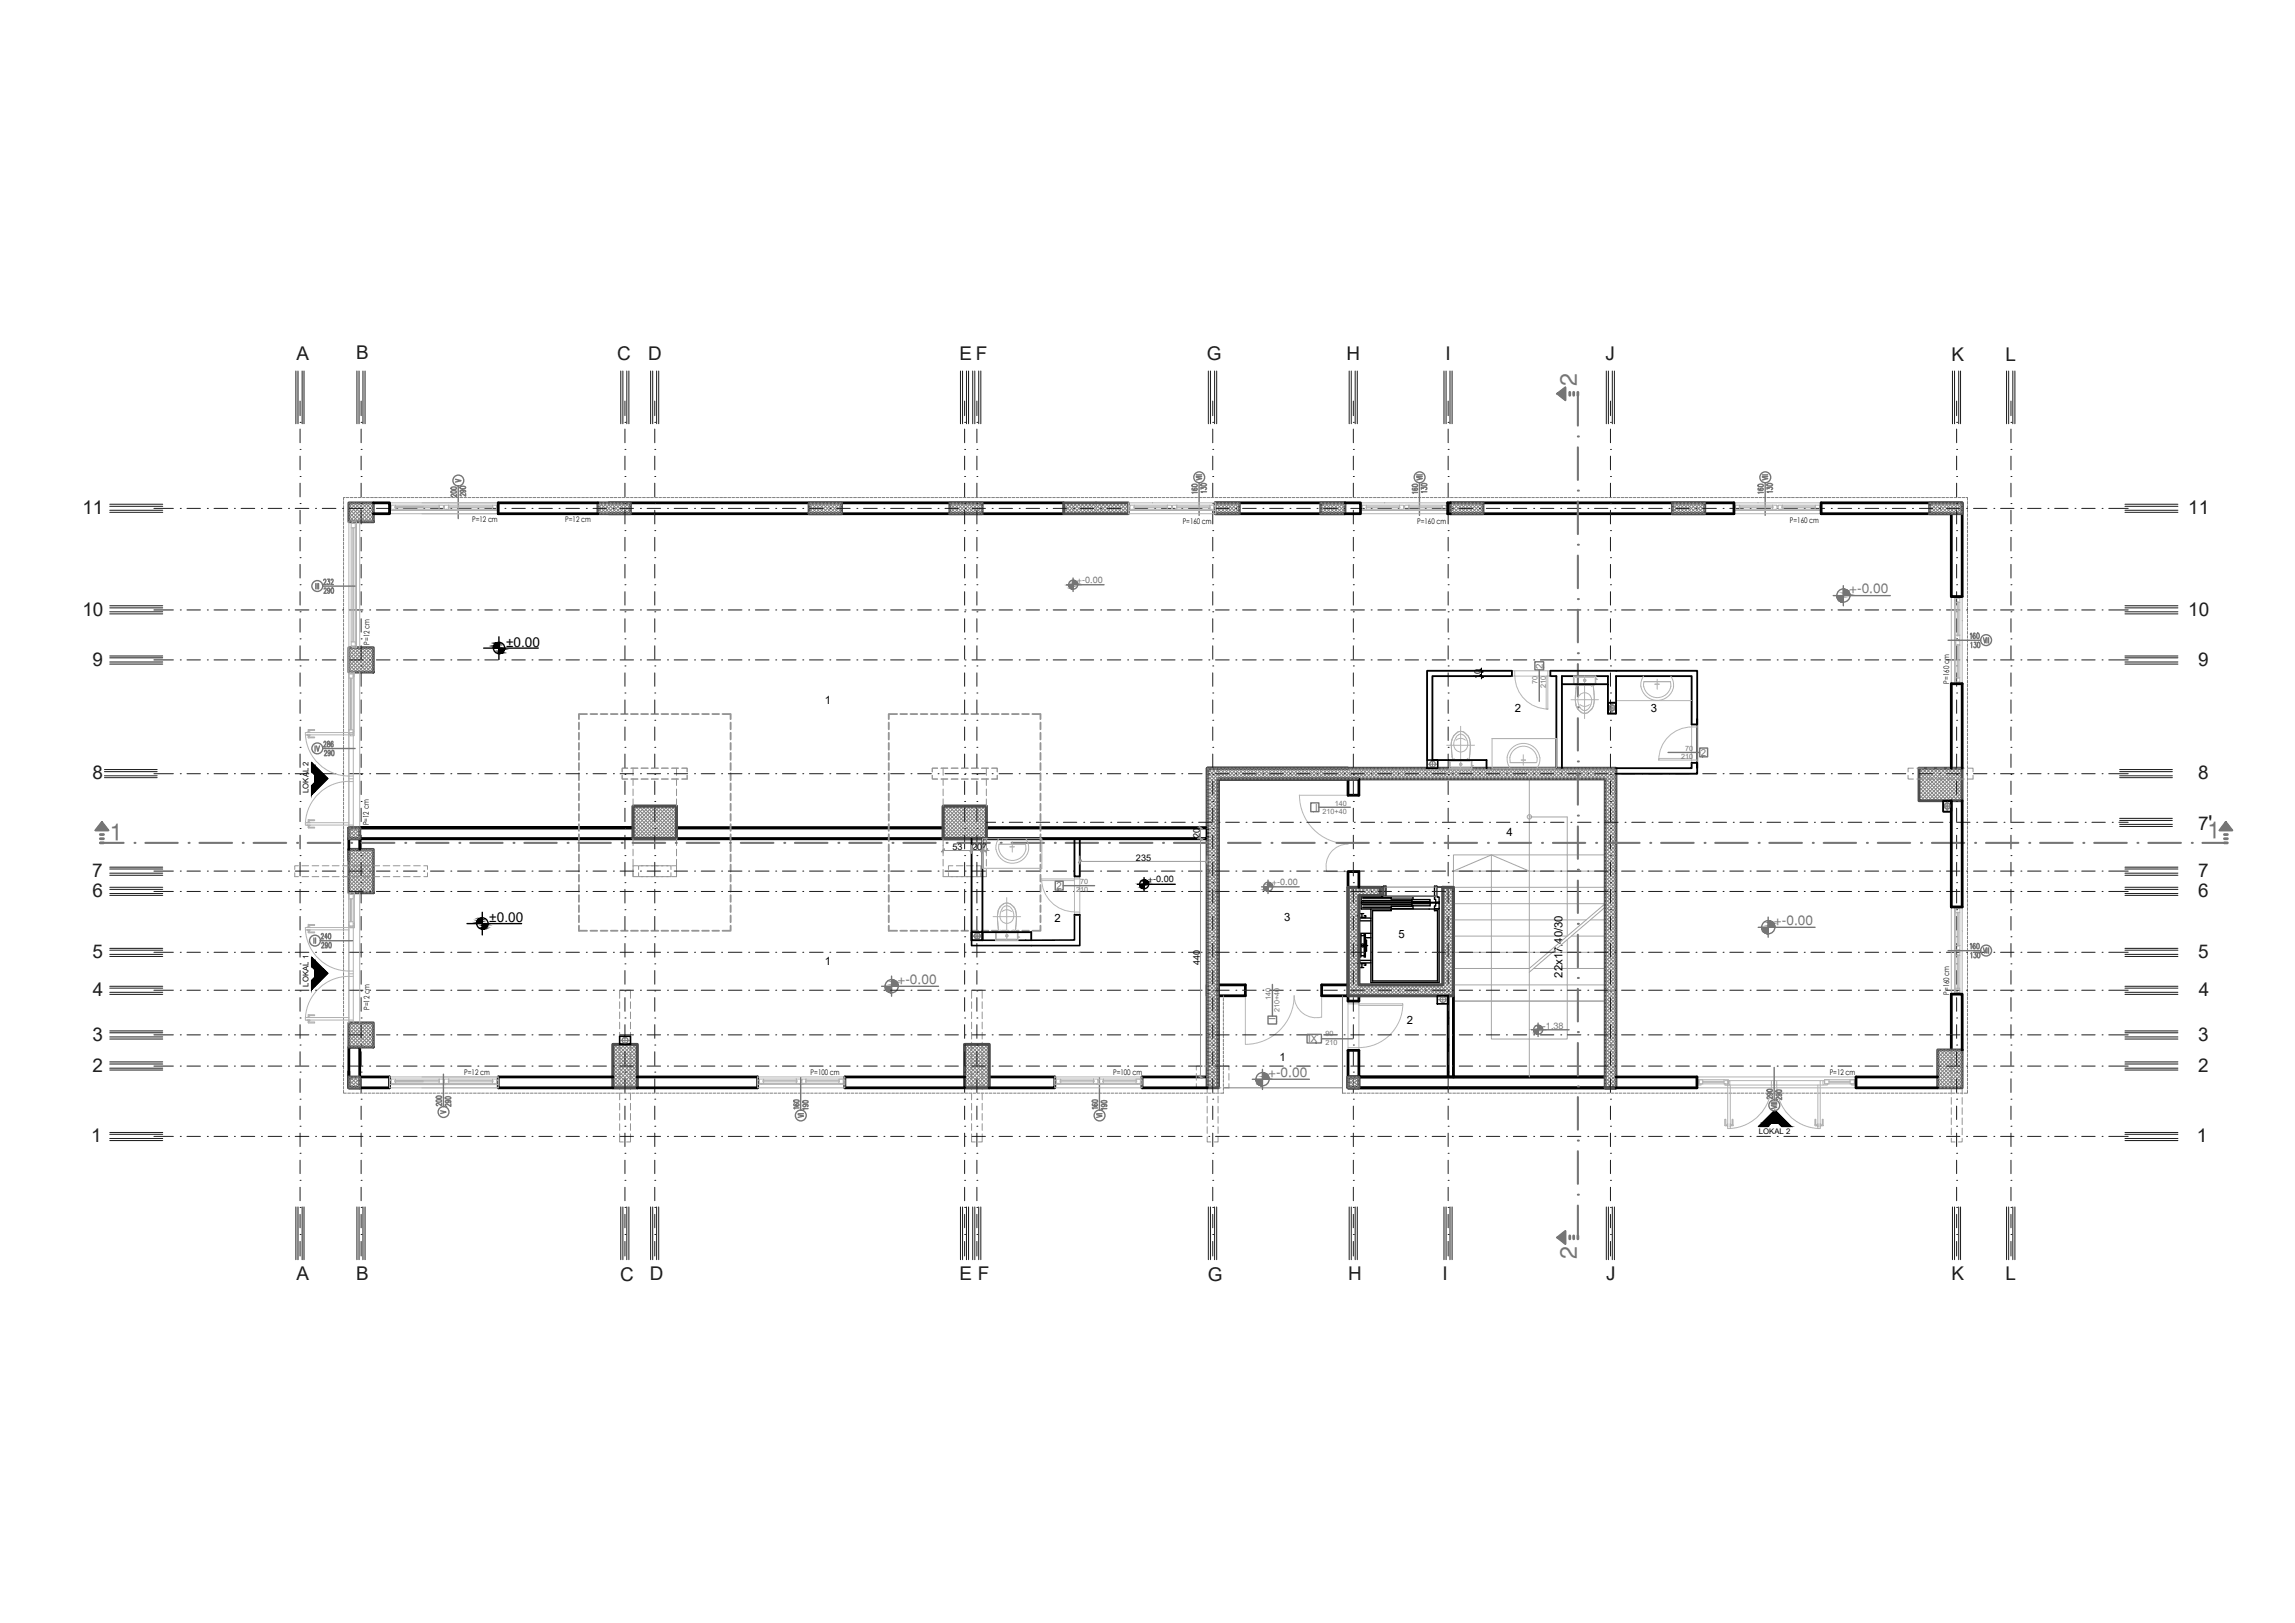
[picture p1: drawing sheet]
<svg xmlns="http://www.w3.org/2000/svg" width="420mm" height="297mm" viewBox="0 0 420 297" stroke-linecap="round" stroke-linejoin="round" font-family="sans-serif">
<defs><g id="words">
<g font-size="4.3" fill="#757575">
<text x="288.6" y="70.7" transform="rotate(-90 288.6 70.7)">2</text>
<text x="20.1" y="153.7">1</text>
<text x="404.1" y="153.3">1</text>
<text x="288.6" y="230.5" transform="rotate(-90 288.6 230.5)">2</text>
</g>
<g font-size="3.5" fill="#1d1d1d">
<text x="54.3" y="65.8">A</text>
<text x="65.2" y="65.7">B</text>
<text x="113" y="65.9">C</text>
<text x="118.7" y="65.8">D</text>
<text x="175.7" y="65.8">E F</text>
<text x="220.9" y="65.9">G</text>
<text x="246.5" y="65.8">H</text>
<text x="264.7" y="65.8">I</text>
<text x="293.9" y="65.8">J</text>
<text x="357.3" y="66">K</text>
<text x="367.2" y="66">L</text>
<text x="15.1" y="94.1">11</text>
<text x="400.6" y="94.1">11</text>
<text x="15.1" y="112.6">10</text>
<text x="400.6" y="112.6">10</text>
<text x="16.9" y="121.8">9</text>
<text x="402.4" y="121.8">9</text>
<text x="16.9" y="142.6">8</text>
<text x="402.4" y="142.6">8</text>
<text x="402.4" y="151.9">7'</text>
<text x="16.9" y="160.4">7</text>
<text x="402.4" y="160.4">7</text>
<text x="16.9" y="164.2">6</text>
<text x="402.4" y="164.2">6</text>
<text x="16.9" y="175.3">5</text>
<text x="402.4" y="175.3">5</text>
<text x="17" y="182.2">4</text>
<text x="402.5" y="182.2">4</text>
<text x="16.9" y="190.5">3</text>
<text x="402.4" y="190.5">3</text>
<text x="17" y="196.1">2</text>
<text x="402.4" y="196.1">2</text>
<text x="16.7" y="209">1</text>
<text x="402.2" y="209">1</text>
<text x="54.3" y="234.3">A</text>
<text x="65.2" y="234.3">B</text>
<text x="113.6" y="234.4">C</text>
<text x="119" y="234.3">D</text>
<text x="175.7" y="234.3">E F</text>
<text x="221.1" y="234.4">G</text>
<text x="246.8" y="234.3">H</text>
<text x="264.1" y="234.3">I</text>
<text x="294.1" y="234.3">J</text>
<text x="357.3" y="234.3">K</text>
<text x="367.2" y="234.3">L</text>
</g>
<g font-size="3.5" fill="#757575">
<text x="82.2" y="89.6">V</text>
<text x="325.3" y="91.4" transform="rotate(-90 325.3 91.4)">130</text>
<text x="58.2" y="109.7">290</text>
<text x="359.5" y="119.6">130</text>
<text x="59.3" y="138.6" transform="rotate(-90 59.3 138.6)">IV</text>
<text x="359.5" y="176.4">130</text>
<text x="83.3" y="203.6" transform="rotate(-90 83.3 203.6)">290</text>
<text x="325.3" y="202.5" transform="rotate(-90 325.3 202.5)">290</text>
<text x="145" y="205.7">VI</text>
<text x="199.7" y="205.7">VI</text>
</g>
<text font-size="3.5" fill="#b2b2b2" x="84.3" y="92.1" transform="rotate(-90 84.3 92.1)">200</text>
<g font-size="3.1" fill="#757575">
<text x="58.6" y="173.9" transform="rotate(-90 58.6 173.9)">II</text>
<text x="79.4" y="205">V</text>
</g>
<g font-size="2.5" fill="#757575">
<text x="338.5" y="108.5">+-0.00</text>
<text x="324.8" y="169.2">+-0.00</text>
<text x="164.3" y="180">+-0.00</text>
<text x="232.1" y="197.1">+-0.00</text>
</g>
<g font-size="2.5">
<text x="92.7" y="118.4">±0.00</text>
<text x="89.6" y="168.8">±0.00</text>
</g>
<g font-size="2.1">
<text x="151" y="128.8">1</text>
<text x="277.4" y="130.3">2</text>
<text x="302.2" y="130.3">3</text>
<text x="275.8" y="153">4</text>
<text x="193" y="168.8">2</text>
<text x="235.1" y="168.5">3</text>
<text x="256.1" y="171.7">5</text>
<text x="151" y="176.6">1</text>
<text x="286.1" y="178.9" transform="rotate(-90 286.1 178.9)">22x17.40/30</text>
<text x="257.6" y="187.5">2</text>
<text x="234.3" y="194.1">1</text>
</g>
<g font-size="1.8" fill="#757575">
<text x="282.4" y="122.4" transform="rotate(-90 282.4 122.4)">2</text>
<text x="311.4" y="138.3">2</text>
<text x="240.8" y="148.4">I</text>
<text x="193.4" y="162.7">2</text>
<text x="233.5" y="186.6" transform="rotate(-90 233.5 186.6)">I</text>
<text x="239.5" y="190.8">IX</text>
</g>
<g font-size="1.7" fill="#757575">
<text x="197.1" y="106.7">+-0.00</text>
<text x="232.9" y="162">+-0.00</text>
<text x="282.5" y="188.3">-1.38</text>
</g>
<g font-size="1.7">
<text x="271.1" y="124.2" transform="rotate(-90 271.1 124.2)">10</text>
<text x="174.4" y="155.5">53</text>
<text x="178" y="155.5">207</text>
<text x="219.7" y="153.4" transform="rotate(-90 219.7 153.4)">20</text>
<text x="208" y="157.5">235</text>
<text x="210.1" y="161.5">+-0.00</text>
<text x="219.7" y="176.7" transform="rotate(-90 219.7 176.7)">440</text>
</g>
<g font-size="1.4">
<text x="86.4" y="95.5">P=12 cm</text>
<text x="103.5" y="95.5">P=12 cm</text>
<text x="216.5" y="96">P=160 cm</text>
<text x="259.4" y="95.8">P=160 cm</text>
<text x="327.7" y="95.8">P=160 cm</text>
<text x="67.6" y="118" transform="rotate(-90 67.6 118)">P=12 cm</text>
<text x="356.9" y="125.1" transform="rotate(-90 356.9 125.1)">P=160 cm</text>
<text x="56.5" y="145.1" transform="rotate(-90 56.5 145.1)">LOKAL 2</text>
<text x="67.5" y="151" transform="rotate(-90 67.5 151)">P=12 cm</text>
<text x="56.5" y="180.6" transform="rotate(-90 56.5 180.6)">LOKAL 1</text>
<text x="67.7" y="184.9" transform="rotate(-90 67.7 184.9)">P=12 cm</text>
<text x="356.9" y="182.1" transform="rotate(-90 356.9 182.1)">P=160 cm</text>
<text x="85" y="196.7">P=12 cm</text>
<text x="148.4" y="196.7">P=100 cm</text>
<text x="203.8" y="196.7">P=100 cm</text>
<text x="335" y="196.8">P=12 cm</text>
<text x="322" y="207.6">LOKAL 2</text>
</g>
<g font-size="1.3" fill="#757575">
<text x="281.5" y="125.3" transform="rotate(-90 281.5 125.3)">70</text>
<text x="283" y="126" transform="rotate(-90 283 126)">210</text>
<text x="308.5" y="137.4">70</text>
<text x="307.8" y="138.9">210</text>
<text x="242.1" y="149.1">210+40</text>
<text x="244.4" y="147.4">140</text>
<text x="197.8" y="161.8">70</text>
<text x="197" y="163.3">210</text>
<text x="232.6" y="183" transform="rotate(-90 232.6 183)">140</text>
<text x="234.2" y="185.3" transform="rotate(-90 234.2 185.3)">210+40</text>
<text x="242.6" y="189.6">90</text>
<text x="242.7" y="191.2">210</text>
</g>
</g></defs>
<g fill="none" stroke="#7f7f7f" stroke-width=".18">
<path d="M62.9 91.8v.5M62.9 92.5v.5M62.9 93.3v.5M62.9 94v.5M62.9 94.8v.5M62.9 95.5v.5M62.9 96.3v.4M62.9 97v.5M62.9 97.7v.6M62.9 98.5v.5M62.9 99.2v.5M62.9 99.9v.6"/>
<path d="M63.1 91.1h-.2v.5M63.4 91.1h.5M63.9 95.1l.4 .4M63.9 94.4l1.1 1.1M63.9 93.7l1.7 1.8M63.9 93.1l2.4 2.4M63.9 92.4l3.1 3.1M64 92l-.1 .2M64.1 91.1h.5M64.2 92l3.4 3.5M64.7 92l-.8 .8M64.8 92l3.5 3.5"/>
<path d="M64.9 91.1h.4M65.3 92l-1.4 1.5M65.5 92l2.9 2.9M65.6 91.1h.5M66 92l-2.1 2.1M66.2 92l2.2 2.2M66.4 91.1h.4M66.7 92l-2.8 2.8M66.8 92l1.6 1.5M67.1 91.1h.5M67.3 92l-3.4 3.5M67.5 92l.9 .8"/>
<path d="M67.8 91.1h.6M68 92l-3.5 3.5M68.2 92l.2 .2M68.4 92.4l-3.2 3.1M68.4 93l-2.5 2.5M68.4 93.7l-1.9 1.8M68.4 94.4l-1.2 1.1M68.4 95l-.6 .5M68.6 91.1h.5M69.3 91.1h.5M70.1 91.1h.5M70.8 91.1h.5"/>
<path d="M71.6 91.1h.4M72.3 91.1h.5M73.1 91.1h.4M73.8 91.1h.5M74.5 91.1h.5M75.3 91.1h.5M76 91.1h.5M76.8 91.1h.4M77.5 91.1h.5M78.3 91.1h.4M79 91.1h.5M79.7 91.1h.5"/>
<path d="M85.7 91.1h.5M86.4 91.1h.5M87.2 91.1h.5M87.9 91.1h.5M88.6 91.1h.5M89.4 91.1h.5M90.2 91.1h.4M90.9 91.1h.5M91.6 91.1h.5M92.4 91.1h.5M93.1 91.1h.5M93.8 91.1h.5"/>
<path d="M94.6 91.1h.5M95.4 91.1h.4M96.1 91.1h.5M96.8 91.1h.5M97.6 91.1h.5M98.3 91.1h.5M99 91.1h.6M99.8 91.1h.5M100.5 91.1h.5M101.3 91.1h.5M102.1 91.1h.4M102.8 91.1h.5"/>
<path d="M103.5 91.1h.5M104.3 91.1h.5M105 91.1h.5M105.7 91.1h.5M106.5 91.1h.5M107.2 91.1h.5M108 91.1h.5M108.7 91.1h.5M109.5 91.1h.5M109.5 92.4l.3-.4 1.9 2M109.5 92.4l1.6 1.6M110.2 91.1h.5"/>
<path d="M110.4 92l2 2M110.5 92l-1 1 .9 1M110.5 94l2-2 1.9 2M110.9 91.1h.5M111.1 92l2 2M111.2 92l-1.7 1.7 .3 .3M111.7 91.1h.5M111.8 92l2 2M111.8 92l-2 2M112.4 91.1h.5M113.1 92l2 2M113.1 92l-1.9 2"/>
<path d="M113.2 91.1h.5M113.8 92l1.6 1.7M113.8 92l-2 2M113.9 91.1h.5M114.5 92l.9 1M114.5 92l-2 2M114.7 91.1h.5M115.4 91.1h.5M115.4 92.3l-.3-.3-1.9 2M115.4 92.5l-1.6 1.5M115.4 93.1l-.9 .9M115.4 93.8l-.2 .2"/>
<path d="M116.1 91.1h.6M116.9 91.1h.5M117.6 91.1h.5M118.4 91.1h.5M119.1 91.1h.5M119.9 91.1h.5M120.6 91.1h.5M121.4 91.1h.5M122.1 91.1h.5M122.8 91.1h.5M123.6 91.1h.5M124.3 91.1h.5"/>
<path d="M125.1 91.1h.5M125.8 91.1h.5M126.6 91.1h.5M127.3 91.1h.5M128 91.1h.6M128.8 91.1h.5M129.5 91.1h.5M130.3 91.1h.5M131 91.1h.5M131.8 91.1h.5M132.5 91.1h.5M133.3 91.1h.5"/>
<path d="M134 91.1h.5M134.7 91.1h.5M135.5 91.1h.5M136.2 91.1h.5M137 91.1h.5M137.7 91.1h.5M138.5 91.1h.5M139.2 91.1h.5M139.9 91.1h.5M140.7 91.1h.5M141.4 91.1h.5M142.2 91.1h.4"/>
<path d="M142.9 91.1h.5M143.7 91.1h.5M144.4 91.1h.5M145.1 91.1h.6M145.9 91.1h.5M146.6 91.1h.5M147.4 91.1h.5M148.1 91.1h.5M148.1 92.4l.3-.4 2 2M148.1 92.4l1.7 1.6M148.9 91.1h.4M149.1 92l2 2"/>
<path d="M149.1 92l-1 1 1 1M149.2 94l1.9-2 2 2M149.6 91.1h.5M149.8 92l2 2M149.8 92l-1.7 1.7 .3 .3M150.4 91.1h.5M150.4 92l2 2M150.5 92l-2 2M151.1 91.1h.5M151.8 92l1.9 2M151.8 92l-2 2M151.8 91.1h.5"/>
<path d="M152.4 92l1.7 1.7M152.5 92l-2 2M152.6 91.1h.5M153.1 92l1 1M153.1 92l-1.9 2M153.3 91.1h.5M153.8 92l.3 .3M153.8 92l-2 2M154.1 91.1h.4M154.1 92.5l-1.6 1.5M154.1 93.1l-1 .9M154.1 93.8l-.3 .2"/>
<path d="M154.8 91.1h.5M155.6 91.1h.4M156.3 91.1h.5M157 91.1h.6M157.8 91.1h.5M158.5 91.1h.5M159.3 91.1h.5M160 91.1h.5M160.8 91.1h.4M161.5 91.1h.5M162.2 91.1h.5M163 91.1h.5"/>
<path d="M163.7 91.1h.5M164.5 91.1h.5M165.2 91.1h.5M166 91.1h.4M166.7 91.1h.5M167.5 91.1h.4M168.2 91.1h.5M168.9 91.1h.5M169.7 91.1h.5M170.4 91.1h.5M171.1 91.1h.5M171.9 91.1h.5"/>
<path d="M172.7 91.1h.4M173.4 91.1h.5M173.9 92.1l1.9 1.9M173.9 93.5l.5 .5M173.9 92.7l.6-.7 1.9 2M173.9 92.8l1.2 1.2M174.1 91.1h.5M174.9 91.1h.5M175.1 92l2 2M175.2 92l-1.3 1.3M175.2 94l2-2 1.9 2M175.6 91.1h.5"/>
<path d="M175.8 92l2 2M175.8 92l-1.9 2M176.3 91.1h.6M176.5 92l2 2M176.5 92l-2 2M177.1 91.1h.5M177.8 92l2 2M177.8 92l-2 2M177.9 91.1h.4M178.5 92l1.3 1.4-.6 .6M178.5 92l-2 2M178.6 91.1h.5"/>
<path d="M179.1 92l.7 .8M179.2 92l-2 2M179.4 91.1h.4M179.8 92.1l-1.9 1.9M179.8 92.7l-1.3 1.3M180.1 91.1h.5M180.8 91.1h.5M181.6 91.1h.5M182.3 91.1h.5M183 91.1h.5M183.8 91.1h.5M184.6 91.1h.4"/>
<path d="M185.3 91.1h.5M186 91.1h.5M186.8 91.1h.5M187.5 91.1h.5M188.2 91.1h.6M189 91.1h.5M189.7 91.1h.5M190.5 91.1h.5M191.2 91.1h.5M192 91.1h.5M192.7 91.1h.5M193.4 91.1h.6"/>
<path d="M194.2 91.1h.5M194.7 93.6l.4 .4M194.7 92.9l1.1 1.1M194.7 92.2l1.8 1.8M194.9 91.1h.5M195.1 92l2 2M195.2 92l-.5 .5M195.7 91.1h.5M195.8 92l2 2M195.9 92l-1.2 1.2M196.4 91.1h.5M196.5 92l2 2"/>
<path d="M196.5 92l-1.8 1.9M197.2 91.1h.5M197.8 92l2 2M197.9 92l-2 2M197.9 91.1h.5M198.5 92l2 2M198.5 92l-2 2M198.7 91.1h.5M199.4 91.1h.5M199.8 92l.8 .8M199.9 92l-2 2M200.1 91.1h.5"/>
<path d="M200.6 92.6l-1.4 1.4-2-2-2 2M200.6 93.5l-1.4-1.5-2 2M200.6 92.2l-.1-.2-2 2M200.6 93.3l-.7 .7M200.6 93.9v.1M200.6 92.4l1.7 1.6M200.9 91.1h.5M200.9 92l2 2M201 92l-.4 .4M201 94l2-2 2 2M201.6 92l2 2M201.6 91.1h.5"/>
<path d="M201.7 92l-1.1 1 1 1M201.7 94l2-2 1.9 2M202.3 92l2 2M202.3 92l-1.7 1.7 .3 .3M202.4 91.1h.5M203.1 91.1h.5M203.9 91.1h.5M204.3 92l2 2M204.3 92l-2 2M204.6 91.1h.5M205 92l1.6 1.7M205 92l-2 2"/>
<path d="M205.3 91.1h.6M205.6 92l1 1M205.7 92l-2 2M206.1 91.1h.5M206.6 92.3l-.3-.3-2 2M206.6 92.5l-1.6 1.5M206.6 93.1l-.9 .9M206.6 93.8l-.2 .2M206.8 91.1h.5M207.6 91.1h.5M208.3 91.1h.5M209.1 91.1h.5"/>
<path d="M209.8 91.1h.5M210.6 91.1h.5M211.3 91.1h.5M212 91.1h.5M212.8 91.1h.5M213.5 91.1h.5M214.3 91.1h.5M215 91.1h.5M215.8 91.1h.5M216.5 91.1h.5M217.2 91.1h.5M218 91.1h.5"/>
<path d="M218.7 91.1h.5M219.5 91.1h.5M220.2 91.1h.5M221 91.1h.5M221.7 91.1h.5M222.4 91.1h.6M222.4 92.8l.8-.8 2 2M222.4 94h.1M222.4 93.3l.8 .7M222.4 92.6l1.4 1.4M222.5 92l2.1 2 2-2 .3 .4M222.6 92l-.2 .2"/>
<path d="M222.6 94l2-2 1.9 2M223.2 91.1h.5M223.8 92l2 2M223.9 92l-1.5 1.5M223.9 91.1h.5M224.7 91.1h.5M225.2 92l1.7 1.8M225.2 92l-1.9 2M225.4 91.1h.5M226.2 91.1h.5M226.9 91.1h.5M226.9 93.1l-1-1.1-2 2"/>
<path d="M226.9 92.4l-1.7 1.6M226.9 93l-1 1M226.9 93.7l-.3 .3M227.7 91.1h.5M228.4 91.1h.5M229.1 91.1h.5M229.9 91.1h.5M230.6 91.1h.5M231.4 91.1h.4M232.1 91.1h.5M232.9 91.1h.5M233.6 91.1h.5"/>
<path d="M234.3 91.1h.6M235.1 91.1h.5M235.8 91.1h.5M236.6 91.1h.5M237.3 91.1h.5M238.1 91.1h.4M238.8 91.1h.5M239.6 91.1h.5M240.3 91.1h.5M241 91.1h.5M241.8 91.1h.5M241.8 93.5l1.4-1.5 2 2"/>
<path d="M241.8 93.9l.1 .1M241.8 93.3l.7 .7M241.8 92.6l1.4 1.4M241.9 92l2 2M241.9 92l-.1 .2M242.5 91.1h.5M242.6 92l1.9 2M242.6 92l-.8 .8M243.3 91.1h.4M243.9 92l2 2M243.9 92l-2 2M244 91.1h.5"/>
<path d="M244.5 92l1.7 1.7-.3 .3M244.6 92l-2 2M244.8 91.1h.5M245.2 92l1 1-.9 1M245.3 92l-2 2M245.5 91.1h.5M245.9 92l.3 .4M245.9 92l-1.9 2M246.2 91.1h.5M246.2 92.4l-1.6 1.6M247 91.1h.5M247.7 91.1h.5"/>
<path d="M248.5 91.1h.4M249.2 91.1h.5M250 91.1h.4M250.7 91.1h.5M251.4 91.1h.6M252.2 91.1h.5M252.9 91.1h.5M253.7 91.1h.5M254.4 91.1h.5M255.2 91.1h.4M255.9 91.1h.5M256.7 91.1h.4"/>
<path d="M257.4 91.1h.5M258.1 91.1h.5M258.9 91.1h.5M259.6 91.1h.5M260.4 91.1h.4M261.1 91.1h.5M261.9 91.1h.4M262.6 91.1h.5M263.3 91.1h.5M264.1 91.1h.5M264.8 91.1h.5M265.5 91.1h.6"/>
<path d="M265.5 93.1l1.1-1.1 1.9 2M265.5 93.7l.4 .3M265.5 93l1.1 1M265.5 92.4l1.7 1.6M265.9 92l2 2M266 92l-.5 .4M266.3 91.1h.5M267.1 91.1h.4M267.2 92l2 2M267.3 92l-1.8 1.8M267.3 94l2-2 2 2M267.8 91.1h.5"/>
<path d="M267.9 92l2 2M268 92l-2 2M268.5 91.1h.5M268.6 92l2 2M268.6 92l-2 2M269.3 91.1h.5M269.9 92l1.6 1.6M269.9 92l-1.9 2M270 91.1h.5M270.6 92l.9 1M270.6 92l-2 2M270.7 91.1h.6"/>
<path d="M271.3 92l.2 .3M271.3 92l-2 2M271.5 91.1h.5M271.5 92.5l-1.5 1.5M271.5 93.2l-.9 .8M271.5 93.8l-.2 .2M272.2 91.1h.5M273 91.1h.5M273.8 91.1h.4M274.5 91.1h.5M275.2 91.1h.5M276 91.1h.5"/>
<path d="M276.7 91.1h.5M277.4 91.1h.5M278.2 91.1h.5M278.9 91.1h.5M279.7 91.1h.5M280.4 91.1h.5M281.2 91.1h.5M281.9 91.1h.5M282.6 91.1h.6M283.4 91.1h.5M284.1 91.1h.5M284.9 91.1h.5"/>
<path d="M285.7 91.1h.4M286.4 91.1h.5M287.1 91.1h.5M287.9 91.1h.5M288.6 91.1h.5M289.3 91.1h.5M290.1 91.1h.5M290.8 91.1h.5M291.6 91.1h.5M292.3 91.1h.5M293.1 91.1h.5M293.8 91.1h.5"/>
<path d="M294.5 91.1h.5M295.3 91.1h.5M296 91.1h.5M296.8 91.1h.5M297.5 91.1h.5M298.3 91.1h.5M299 91.1h.5M299.7 91.1h.6M300.5 91.1h.5M301.2 91.1h.5M302 91.1h.5M302.7 91.1h.5"/>
<path d="M303.5 91.1h.5M304.2 91.1h.5M305 91.1h.5M305.7 91.1h.5M306.2 92.5l.4-.5 2 2M306.2 93.6l.4 .4M306.2 92.9l1.1 1.1M306.2 92.2l1.8 1.8M306.4 91.1h.5M307.2 91.1h.5M307.3 92l2 2M307.3 92l-1.1 1.2"/>
<path d="M307.4 94l1.9-2 2 2M307.9 91.1h.5M308 92l2 2M308 92l-1.8 1.9M308 94l2-2 1.9 2M308.6 92l2 2M308.7 91.1h.5M308.7 92l-2 2M309.4 91.1h.5M310.2 91.1h.5M310.6 92l1.5 1.5M310.7 92l-2 2"/>
<path d="M310.9 91.1h.5M311.3 92l.8 .9M311.3 92l-1.9 2M311.6 91.1h.6M312 92l.1 .2M312 92l-2 2M312.1 93.3l-.8 .7M312.1 92.6l-1.4 1.4M312.1 93.9l-.1 .1M312.4 91.1h.5M313.1 91.1h.5M313.9 91.1h.5"/>
<path d="M314.6 91.1h.5M315.4 91.1h.5M316.1 91.1h.5M316.9 91.1h.5M317.6 91.1h.5M318.3 91.1h.5M319.1 91.1h.5M319.8 91.1h.5M320.6 91.1h.4M326.5 91.1h.5M327.3 91.1h.5M328 91.1h.5"/>
<path d="M328.7 91.1h.6M329.5 91.1h.5M330.2 91.1h.5M331 91.1h.5M331.7 91.1h.5M332.5 91.1h.4M333.2 91.1h.5M334 91.1h.5M334.7 91.1h.5M335.4 91.1h.5M336.2 91.1h.5M336.9 91.1h.5"/>
<path d="M337.7 91.1h.4M338.4 91.1h.5M339.2 91.1h.4M339.9 91.1h.5M340.6 91.1h.6M341.4 91.1h.5M342.1 91.1h.5M342.9 91.1h.5M343.6 91.1h.5M344.4 91.1h.4M345.1 91.1h.5M345.8 91.1h.5"/>
<path d="M346.6 91.1h.5M347.3 91.1h.5M348.1 91.1h.5M348.8 91.1h.5M349.6 91.1h.4M350.3 91.1h.5M351.1 91.1h.4M351.8 91.1h.5M352.5 91.1h.5M353.3 91.1h.5M353.3 93.9v.1M353.3 93.3l.7 .7"/>
<path d="M353.3 92.6l1.4 1.4M353.3 92l2 2M353.4 92l-.1 .2M353.4 94l2-2 2 2M354 91.1h.5M354 92l2 2M354.1 92l-.8 .8M354.1 94l2-2 1.9 2M354.7 92l2 2M354.7 91.1h.5M354.7 92l-1.4 1.5M355.5 91.1h.5"/>
<path d="M356.3 91.1h.4M356.7 92l2 2M356.7 92l-2 2M357 91.1h.5M357.4 92l1.8 1.9M357.4 92l-2 2M357.7 91.1h.5M358 92l1.2 1.2M358.1 92l-2 2M358.5 91.1h.5M359.2 91.1h.5M359.2 92.5l-.5-.5-2 2"/>
<path d="M359.2 92.2l-1.8 1.8M359.2 92.9l-1.1 1.1M359.2 93.6l-.4 .4M359.9 91.1h.3v.5M360.2 91.8v.5M360.2 92.5v.5M360.2 93.3v.5M360.2 94v.5M360.2 94.8v.5M360.2 95.5v.5M360.2 96.3v.4M360.2 97v.5"/>
<path d="M360.2 97.7v.6M360.2 98.5v.5M360.2 99.2v.5M360.2 99.9v.6M62.9 100.7v.5M62.9 101.5v.4M62.9 102.2v.5M62.9 103v.4M62.9 103.7v.5M62.9 104.4v.5M62.9 105.2v.5M62.9 111.1v.5"/>
<path d="M62.9 111.8v.6M62.9 112.6v.5M62.9 113.4v.4M62.9 114.1v.5M62.9 114.9v.4M62.9 115.6v.5M62.9 116.3v.5M62.9 117.1v.5M62.9 117.8v.5M62.9 118.5v.5M62.9 119.3v.5M63.9 119.6l3.4 3.4"/>
<path d="M63.9 118.9l4.1 4.1M64 118.5l-.1 .2M64.2 118.5l4.2 4.2M64.7 118.5l-.8 .8M64.8 118.5l3.6 3.5M65.3 118.5l-1.4 1.5M65.5 118.5l2.9 2.9M66 118.5l-2.1 2.2M66.2 118.5l2.2 2.2M66.7 118.5l-2.8 2.8M66.8 118.5l1.6 1.5M67.3 118.5l-3.4 3.5"/>
<path d="M67.5 118.5l.9 .9M68 118.5l-4.1 4.2M68.2 118.5l.2 .2M68.4 118.9l-4.2 4.1M68.4 119.5l-3.5 3.5M360.2 100.7v.5M360.2 101.5v.4M360.2 102.2v.5M360.2 103v.4M360.2 103.7v.5M360.2 104.4v.5M360.2 105.2v.5"/>
<path d="M360.2 105.9v.5M360.2 106.7v.4M360.2 107.4v.5M360.2 108.2v.4M360.2 108.9v.5M360.2 109.6v.5M360.2 110.4v.5M360.2 111.1v.5M360.2 111.8v.6M360.2 112.6v.5M360.2 113.4v.4M360.2 114.1v.5"/>
<path d="M360.2 114.9v.4M62.9 120.1v.4M62.9 120.8v.5M62.9 121.5v.5M62.9 122.3v.5M62.9 123v.5M62.9 123.7v.5M62.9 124.5v.5M62.9 125.2v.5M62.9 126v.5M62.9 126.7v.5M62.9 127.5v.5"/>
<path d="M62.9 128.2v.5M62.9 128.9v.6M62.9 129.7v.5M62.9 130.4v.5M62.9 131.2v.5M62.9 131.9v.5M62.9 132.7v.5M62.9 133.4v.5M62.9 134.2v.5M62.9 134.9v.5M62.9 135.6v.5M62.9 136.4v.5"/>
<path d="M62.9 137.1v.5M62.9 137.9v.5M62.9 138.6v.5M62.9 139.4v.5M63.9 122.9l.1 .1M63.9 122.3l.7 .7M63.9 121.6l1.4 1.4M63.9 120.9l2.1 2.1M63.9 120.3l2.7 2.7M68.4 120.2l-2.9 2.8M68.4 120.9l-2.2 2.1M68.4 121.5l-1.5 1.5"/>
<path d="M68.4 122.2l-.9 .8M68.4 122.9l-.2 .1M360.2 120.8v.5M360.2 121.5v.5M360.2 122.3v.5M360.2 123v.5M360.2 123.7v.5M360.2 124.5v.5M360.2 125.2v.5M360.2 126v.5M360.2 126.7v.5M360.2 127.5v.5"/>
<path d="M360.2 128.2v.5M360.2 128.9v.6M360.2 129.7v.5M360.2 130.4v.5M360.2 131.2v.5M360.2 131.9v.5M360.2 132.7v.5M360.2 133.4v.5M360.2 134.2v.5M360.2 134.9v.5M360.2 135.6v.5M360.2 136.4v.5"/>
<path d="M360.2 137.1v.5M360.2 137.9v.5M360.2 138.6v.5M360.2 139.4v.5M62.9 140.1v.5M62.9 140.8v.6M62.9 141.6v.5M62.9 142.3v.5M62.9 143.1v.5M62.9 143.8v.5M62.9 144.6v.5M62.9 145.3v.5"/>
<path d="M62.9 146.1v.5M62.9 146.8v.5M62.9 147.5v.5M62.9 148.3v.5M62.9 149v.5M62.9 149.8v.5M62.9 150.5v.5M62.9 151.3v.5M62.9 152v.5M62.9 152.7v.5M62.9 153.5v.5M62.9 154.2v.5"/>
<path d="M62.9 155v.4M62.9 155.7v.5M62.9 156.5v.5M62.9 157.2v.5M62.9 157.9v.6M62.9 158.7v.5M62.9 159.4v.5M63.9 159.9l3.5 3.5 1-.9M63.9 159.2l4.2 4.2M63.9 158.5l4.5 4.4M63.9 157.8l4.5 4.5M63.9 157.2l4.5 4.4"/>
<path d="M63.9 156.5l4.5 4.5M63.9 155.8l4.5 4.5M64 155.4l-.1 .2M64.2 155.4l4.2 4.2M64.7 155.4l-.8 .9M64.8 155.4l3.6 3.6M65.3 155.4l-1.4 1.5M65.5 155.4l2.9 2.9M66 155.4l-2.1 2.2M66.2 155.4l2.2 2.2M66.7 155.4l-2.8 2.8M66.8 155.4l1.6 1.6"/>
<path d="M67.3 155.4l-3.4 3.5M67.5 155.4l.9 .9M68 155.4l-4.1 4.2M68.2 155.4l.2 .2M68.4 155.8l-4.5 4.4M68.4 156.5l-4.5 4.4M68.4 157.1l-4.5 4.5M68.4 157.8l-4.5 4.5M68.4 158.5l-4.5 4.4M68.4 159.1l-4.3 4.3-.2-.2M68.4 159.8l-3.7 3.6M115.9 147.9l.3-.4 6 6"/>
<path d="M115.9 150.5l3 3M115.9 147.8l5.6 5.7M116.9 147.5l-1 1 5 5M117 147.5l5.9 6M117.5 147.5l-1.6 1.7 4.3 4.3M117.6 147.5l6 6M118.2 147.5l-2.3 2.4 3.6 3.6M118.3 147.5l5.6 5.6M118.9 147.5l-3 3M118.9 147.5l5 4.9M119.6 147.5l-3.7 3.7 2.3 2.3M119.6 147.5l4.3 4.3"/>
<path d="M120.9 147.5l-5 5 1 1M120.9 147.5l3 3M121.6 147.5l-5.7 5.7 .3 .3M121.6 147.5l2.3 2.3M122.2 147.5l-5.9 6M122.3 147.5l1.6 1.6M122.9 147.5l-5.9 6M122.9 147.5l1 .9M123.6 147.5l-6 6M123.6 147.5l.3 .2M123.9 151.1l-3.7-3.6-4.3 4.3 1.6 1.7M123.9 148l-5.6 5.5"/>
<path d="M123.9 148.6l-5 4.9M123.9 149.3l-4.3 4.2M123.9 149.9l-3.6 3.6M123.9 150.6l-2.9 2.9M123.9 151.3l-2.3 2.2M123.9 151.9l-1.6 1.6M123.9 152.6l-.9 .9M123.9 153.3l-.3 .2M172.7 150.5l2.9 3M172.7 147.8l5.6 5.7M173 147.5l-.3 .4M173 147.5l6 6"/>
<path d="M173.6 147.5l-.9 1 4.9 5M173.7 147.5l5.9 6M174.3 147.5l-1.6 1.7 4.2 4.3M174.4 147.5l5.9 6M174.9 147.5l-2.2 2.4 3.6 3.6M175 147.5l5.6 5.6M175.6 147.5l-2.9 3M175.7 147.5l4.9 4.9M176.3 147.5l-3.6 3.7 2.2 2.3M176.3 147.5l4.3 4.3M177 147.5l-4.3 4.3 1.6 1.7M177 147.5l3.6 3.6"/>
<path d="M177.6 147.5l-4.9 5 .9 1M177.7 147.5l2.9 3M179 147.5l-6 6M179 147.5l1.6 1.6M179.6 147.5l-5.9 6M179.7 147.5l.9 .9M180.3 147.5l-5.9 6M180.4 147.5l.2 .2M180.6 149.8l-2.3-2.3-5.6 5.7 .3 .3M180.6 148l-5.6 5.5M180.6 148.6l-4.9 4.9M180.6 149.3l-4.3 4.2"/>
<path d="M180.6 149.9l-3.6 3.6M180.6 150.6l-2.9 2.9M180.6 151.3l-2.2 2.2M180.6 151.9l-1.6 1.6M180.6 152.6l-.9 .9M180.6 153.3l-.2 .2M221 159.9l2 2M221 159.3l2 1.9M221 158.6l2 2M221 157.9l2 2M221 157.3l2 2M221 156.6l2 2"/>
<path d="M221 156l2 1.9M221 155.3l2 2M221 154.6l2 2M221 153.9l2 2M221 153.3l2 1.9M221 152.6l2 2M221 151.9l2 2M221 151.3l2 1.9M221 150.6l2 2M221 149.9l2 2M221 149.3l2 2M221 148.6l2 2"/>
<path d="M221 147.9l2 2M221 147.3l2 1.9M221 146.6l2 2M221 145.9l2 2M221 145.2l2 2M221 144.6l2 2M221 143.9l2 2M221 143.3l2 1.9M221 142.6l2 2M221 141.9l2 2M221 141.3l2 2M221 140.6l2 2"/>
<path d="M221.4 140.6l-.4 .4M221.7 140.6l1.3 1.3M222.1 140.6l-1.1 1M222.4 140.6l.6 .6M222.7 140.6l-1.7 1.7M223 141.7l.9 .9M223 141.6l-2 2M223 143l-2 2M223 143.7l-2 2M223 144.3l-2 2M223 145l-2 2M223 145.7l-2 2"/>
<path d="M223 146.3l-2 2M223 147l-2 2M223 147.7l-2 1.9M223 148.3l-2 2M223 149l-2 2M223 149.7l-2 1.9M223 150.3l-2 2M223 151l-2 2M223 151.7l-2 2M223 152.4l-2 1.9M223 153l-2 2M223 153.7l-2 2"/>
<path d="M223 154.3l-2 2M223 155l-2 2M223 155.7l-2 1.9M223 156.3l-2 2M223 157l-2 2M223 157.7l-2 2M223 158.4l-2 1.9M223 159l-2 2M223 159.7l-2 2M223.2 140.6l-.2 .2M223.3 142.6l-.3-.3-2 2M223.3 140.6l1.9 2"/>
<path d="M223.8 140.6l-.8 .8M223.9 140.6l2 2M224.5 140.6l-1.5 1.5M224.6 140.6l2 2M225.2 140.6l-2 2M225.3 140.6l1.9 2M225.8 140.6l-2 2M225.9 140.6l2 2M226.5 140.6l-2 2-1.5-1.6-2 2M226.6 140.6l2 2M227.1 140.6l-1.9 2M227.3 140.6l2 2"/>
<path d="M227.8 140.6l-2 2M228 140.6l1.9 2M228.5 140.6l-2 2M228.6 140.6l2 2M229.2 140.6l-2 2M229.3 140.6l2 2M229.8 140.6l-1.9 2M229.9 140.6l2 2M230.5 140.6l-2 2M230.6 140.6l2 2M231.2 140.6l-2 2M231.3 140.6l1.9 2"/>
<path d="M231.8 140.6l-1.9 2M231.9 140.6l2 2M232.5 140.6l-2 2M232.6 140.6l2 2M233.2 140.6l-2 2M233.3 140.6l2 2M233.8 140.6l-2 2M234 140.6l1.9 2M234.5 140.6l-2 2M234.6 140.6l2 2M235.2 140.6l-2 2M235.3 140.6l2 2"/>
<path d="M235.8 140.6l-1.9 2M236 140.6l1.9 2M236.5 140.6l-2 2M236.6 140.6l2 2M237.2 140.6l-2 2M237.3 140.6l1.9 2 2-2M237.9 140.6l-2 2M237.9 140.6l2 2M238.5 140.6l-2 2M238.6 140.6l2 2M239.2 140.6l-2 2M239.3 140.6l2 2"/>
<path d="M239.8 140.6l-1.9 2M239.9 140.6l2 2M240.5 140.6l-2 2M240.6 140.6l2 2M241.3 140.6l2 2M241.8 140.6l-2 2M242 140.6l2 2M242.5 140.6l-2 2M242.6 140.6l2 2M243.2 140.6l-2 2M243.3 140.6l2 2M243.9 140.6l-2 2"/>
<path d="M244 140.6l1.9 2M244.5 140.6l-1.9 2M244.6 140.6l2 2M245.2 140.6l-2 2M245.3 140.6l2 2M245.9 140.6l-2 2M245.9 140.6l2 2M246.5 140.6l-2 2M246.6 140.6l2 2M247.2 140.6l-2 2M247.3 140.6l2 2M247.8 140.6l-1.9 2"/>
<path d="M248 140.6l2 2M248.5 140.6l-2 2M248.6 140.6l2 2M249.2 140.6l-2 2M249.3 140.6l2 2M249.9 140.6l-2 2M250 140.6l2 2M250.5 140.6l-2 2M250.6 140.6l2 2M251.2 140.6l-2 2M251.3 140.6l2 2M251.9 140.6l-2 2"/>
<path d="M252 140.6l1.9 2M252.5 140.6l-1.9 2M252.6 140.6l2 2M253.2 140.6l-2 2M253.3 140.6l2 2M253.9 140.6l-2 2M254 140.6l1.9 2M254.5 140.6l-2 2M254.6 140.6l2 2M255.2 140.6l-2 2M255.3 140.6l2 2M255.8 140.6l-1.9 2"/>
<path d="M256 140.6l2 2M256.5 140.6l-2 2M256.7 140.6l1.9 2M257.2 140.6l-2 2M257.3 140.6l2 2M257.9 140.6l-2 2M258 140.6l2 2M258.6 140.6l-2 2M258.6 140.6l2 2M259.2 140.6l-2 2M259.3 140.6l2 2M259.9 140.6l-2 2"/>
<path d="M260 140.6l1.9 2M260.5 140.6l-1.9 2M260.6 140.6l2 2M261.2 140.6l-2 2M261.3 140.6l2 2M261.9 140.6l-2 2M262 140.6l2 2M262.5 140.6l-2 2M262.7 140.6l1.9 2 2-2M263.2 140.6l-2 2M263.3 140.6l2 2M263.9 140.6l-2 2"/>
<path d="M264 140.6l2 2M264.5 140.6l-1.9 2M264.7 140.6l1.9 2M265.2 140.6l-2 2M265.3 140.6l2 2M265.9 140.6l-2 2M266 140.6l2 2M266.6 140.6l2 2M267.2 140.6l-2 2M267.3 140.6l2 2M267.9 140.6l-2 2M268 140.6l2 2"/>
<path d="M268.5 140.6l-1.9 2M268.6 140.6l2 2M269.2 140.6l-2 2M269.3 140.6l2 2M269.9 140.6l-2 2M270 140.6l2 2M270.5 140.6l-1.9 2M270.7 140.6l2 2M271.2 140.6l-2 2M271.3 140.6l2 2M271.9 140.6l-2 2M272 140.6l2 2"/>
<path d="M272.6 140.6l-2 2M272.7 140.6l1.9 2M273.2 140.6l-1.9 2M273.3 140.6l2 2M273.9 140.6l-2 2M274 140.6l2 2M274.6 140.6l-2 2M274.6 140.6l2 2M275.2 140.6l-2 2M275.3 140.6l2 2M275.9 140.6l-2 2M276 140.6l2 2"/>
<path d="M276.5 140.6l-1.9 2M276.7 140.6l2 2M277.2 140.6l-2 2M277.3 140.6l2 2 1.9-2M277.9 140.6l-2 2M278 140.6l2 2M278.6 140.6l-2 2M278.7 140.6l2 2M279.2 140.6l-1.9 2M279.3 140.6l2 2M279.9 140.6l-2 2M280 140.6l2 2"/>
<path d="M280.6 140.6l-2 2M280.7 140.6l1.9 2 2-2M281.3 140.6l2 2M281.9 140.6l-2 2M282 140.6l2 2M282.6 140.6l-2 2M282.7 140.6l1.9 2M283.2 140.6l-2 2M283.3 140.6l2 2M283.9 140.6l-2 2M284 140.6l2 2M284.7 140.6l2 2"/>
<path d="M285.2 140.6l-2 2M285.4 140.6l1.9 2M285.9 140.6l-2 2M286 140.6l2 2M286.6 140.6l-2 2M286.7 140.6l2 2M287.3 140.6l-2 2M287.3 140.6l2 2M287.9 140.6l-2 2M288 140.6l2 2M288.6 140.6l-2 2M288.7 140.6l1.9 2"/>
<path d="M289.2 140.6l-1.9 2M289.3 140.6l2 2M289.9 140.6l-2 2M290 140.6l2 2M290.6 140.6l-2 2M290.7 140.6l2 2M291.2 140.6l-2 2M291.4 140.6l1.9 2M291.9 140.6l-2 2M292 140.6l3.9 3.8M292.6 140.6l-2 2M292.7 140.6l3.2 3.2"/>
<path d="M293.2 140.6l-1.9 2M293.4 140.6l2.5 2.5M293.9 159.8l2 2M293.9 159.1l2 2M293.9 158.5l2 1.9M293.9 157.8l2 2M293.9 157.1l2 2M293.9 156.5l2 2M293.9 155.8l2 2M293.9 155.1l2 2M293.9 154.5l2 1.9M293.9 153.8l2 2"/>
<path d="M293.9 153.1l2 2M293.9 152.4l2 2M293.9 151.8l2 2M293.9 151.1l2 2M293.9 150.5l2 1.9M293.9 149.8l2 2M293.9 149.1l2 2M293.9 148.5l2 2M293.9 147.8l2 2M293.9 147.1l2 2M293.9 146.4l2 2M293.9 145.8l2 1.9"/>
<path d="M293.9 145.1l2 2M293.9 144.4l2 2M293.9 143.8l2 2M293.9 143.1l2 2M293.9 140.6l-2 2M294 140.6l1.9 1.8M294.6 140.6l-2 2M294.7 140.6l1.2 1.2M295.3 140.6l-2 2M295.3 140.6l.6 .5M295.9 146.7l-2 2M295.9 146l-2 2"/>
<path d="M295.9 144l-2 2M295.9 143.3l-2 2M295.9 142.7l-2 2M295.9 141.4l-2 1.9M295.9 140.7l-2 2M295.9 142l-2 2M295.9 144.7l-2 2M295.9 145.4l-2 1.9M295.9 147.4l-2 2M295.9 148l-2 2M295.9 148.7l-2 2M295.9 149.4l-2 1.9"/>
<path d="M295.9 150l-2 2M295.9 150.7l-2 2M295.9 151.3l-2 2M295.9 152l-2 2M295.9 152.7l-2 2M295.9 153.4l-2 2M295.9 154l-2 2M295.9 154.7l-2 2M295.9 155.4l-2 2M295.9 156l-2 2M295.9 156.7l-2 2M295.9 157.4l-2 1.9"/>
<path d="M295.9 158l-2 2M295.9 158.7l-2 2M295.9 159.4l-2 1.9M351.3 146.1l.5 .5M351.3 145.4l1.2 1.2M351.3 144.7l1.8 1.9M351.3 144l2.5 2.6M351.3 143.4l3.2 3.2M351.3 142.7l3.8 3.9M351.3 142l4.5 4.6M351.3 141.4l5.2 5.2M351.3 140.7l5.9 5.9"/>
<path d="M351.6 140.6l-.3 .3M351.9 140.6l5.9 6M352.2 140.6l-.9 .9M352.5 140.6l6 6M352.9 140.6l-1.6 1.6M353.2 140.6l5.9 6M353.6 140.6l-2.3 2.3M353.9 140.6l5.3 5.4M354.2 140.6l-2.9 3M354.5 140.6l4.7 4.7M354.9 140.6l-3.6 3.6M355.2 140.6l4 4"/>
<path d="M355.5 140.6l-4.2 4.3M355.9 140.6l3.3 3.4M356.2 140.6l-4.9 4.9M356.5 140.6l2.7 2.7M356.9 140.6l-5.6 5.6M357.2 140.6l2 2M357.6 140.6l-6 6M357.9 140.6l1.3 1.3M358.2 140.6l-5.9 6M358.5 140.6l.7 .7M358.9 140.6l-5.9 6M359.2 140.6h.1"/>
<path d="M359.2 140.9l-5.6 5.7M359.2 141.6l-4.9 5M359.2 142.3l-4.2 4.3M359.2 143l-3.6 3.6M359.2 143.6l-2.9 3M359.2 144.3l-2.3 2.3M359.2 144.9l-1.6 1.7M359.2 145.6l-.9 1M359.2 146.3l-.2 .3M360.2 140.1v.5M360.2 140.8v.6M360.2 141.6v.5"/>
<path d="M360.2 142.3v.5M360.2 143.1v.5M360.2 143.8v.5M360.2 144.6v.5M360.2 145.3v.5M360.2 146.1v.5M360.2 146.8v.5M360.2 147.5v.5M360.2 148.3v.5M360.2 149v.5M360.2 149.8v.5M360.2 150.5v.5"/>
<path d="M360.2 151.3v.5M360.2 152v.5M360.2 152.7v.5M360.2 153.5v.5M360.2 154.2v.5M360.2 155v.4M360.2 155.7v.5M360.2 156.5v.5M360.2 157.2v.5M360.2 157.9v.6M360.2 158.7v.5M360.2 159.4v.5"/>
<path d="M62.9 160.2v.5M62.9 160.9v.5M62.9 161.7v.4M62.9 162.4v.5M62.9 163.2v.5M62.9 163.9v.5M62.9 164.6v.5M62.9 165.4v.5M62.9 166.1v.5M62.9 166.9v.4M62.9 167.6v.5M62.9 168.4v.5"/>
<path d="M62.9 169.1v.5M62.9 169.8v.5M62.9 170.6v.5M62.9 171.3v.5M62.9 172.1v.5M62.9 172.8v.5M62.9 173.6v.4M62.9 174.3v.5M62.9 175v.6M62.9 175.8v.5M62.9 176.5v.5M62.9 177.2v.6"/>
<path d="M62.9 178v.5M62.9 178.8v.4M62.9 179.5v.5M63.9 162.5l.9 .9M63.9 161.8l1.5 1.6M63.9 160.5l2.9 2.9M68.4 160.4l-3 3M68.4 161.1l-2.3 2.3-2.2-2.2M68.4 161.8l-1.7 1.6M68.4 163.2l-.3 .2M221 180l2 1.9M221 179.3l2 2"/>
<path d="M221 178.6l2 2M221 178l2 2M221 177.3l2 2M221 176.6l2 2M221 176l2 1.9M221 175.3l2 2M221 174.6l2 2M221 173.9l2 2M221 173.3l2 2M221 172.6l2 2M221 172l2 1.9M221 171.3l2 2"/>
<path d="M221 170.6l2 2M221 170l2 2M221 169.3l2 2M221 168.6l2 2M221 167.9l2 2M221 167.3l2 1.9M221 166.6l2 2M221 165.9l2 2M221 165.3l2 2M221 164.6l2 2M221 164l2 1.9M221 163.3l2 2"/>
<path d="M221 162.6l2 2M221 162l2 1.9M221 161.3l2 2M221 160.6l2 2M223 160.4l-2 1.9M223 161l-2 2M223 161.7l-2 2M223 162.3l-2 2M223 163l-2 2M223 163.7l-2 2M223 164.4l-2 1.9M223 165l-2 2"/>
<path d="M223 165.7l-2 2M223 166.4l-2 2M223 167l-2 2M223 167.7l-2 2M223 168.4l-2 1.9M223 169l-2 2M223 169.7l-2 2M223 170.3l-2 2M223 171l-2 2M223 171.7l-2 2M223 172.4l-2 2M223 173l-2 2"/>
<path d="M223 173.7l-2 2M223 174.4l-2 2M223 175l-2 2M223 175.7l-2 2M223 176.4l-2 2M223 177l-2 2M223 177.7l-2 2M223 178.4l-2 1.9M223 179l-2 2M223 179.7l-2 2M246.8 162.8l2 2M246.8 163.4l2 2"/>
<path d="M246.8 164.1l2 2M246.8 164.8l2 2M246.8 165.4l2 2M246.8 166.1l2 2M246.8 166.8l2 1.9M246.8 167.4l2 2M246.8 168.1l2 2M246.8 168.8l2 2M246.8 169.5l2 1.9M246.8 170.1l2 2M246.8 170.8l2 2M246.8 171.5l2 1.9"/>
<path d="M246.8 172.1l2 2M246.8 172.8l2 2M246.8 173.4l2 2M246.8 174.1l2 2M246.8 174.8l2 2M246.8 175.5l2 1.9M246.8 176.1l2 2M246.8 176.8l2 2M246.8 177.5l2 2M246.8 178.1l2 2M246.8 178.8l3.4 3.4M246.8 179.5l2.7 2.7"/>
<path d="M247.1 162.4l1.7 1.7M247.4 162.4l-.6 .6M247.8 162.4l1.4 1.5 1.5-1.5M248.1 162.4l-1.3 1.3M248.4 162.4l1.5 1.5 1.5-1.5M248.7 162.4l-1.9 1.9M248.8 179.7l-2 2M248.8 179.1l-2 2M248.8 178.4l-2 2M248.8 177.7l-2 2M248.8 177.1l-2 1.9M248.8 176.4l-2 2"/>
<path d="M248.8 175.7l-2 2M248.8 175l-2 2M248.8 174.4l-2 2M248.8 173.7l-2 2M248.8 173.1l-2 1.9M248.8 172.4l-2 2M248.8 171.7l-2 2M248.8 171.1l-2 1.9M248.8 170.4l-2 2M248.8 169.7l-2 2M248.8 169l-2 2M248.8 168.4l-2 1.9"/>
<path d="M248.8 167.7l-2 2M248.8 167l-2 2M248.8 166.4l-2 2M248.8 165.7l-2 2M248.8 165.1l-2 1.9M248.8 164.4l-2 2M249.1 162.4l1.5 1.5M249.4 162.4l-2.6 2.6M249.8 162.4l1.4 1.5 1.6-1.5M250.1 162.4l-3.3 3.3M250.4 162.4l1.5 1.5 1.3-1.3M251.1 162.4l1.5 1.5 .6-.7"/>
<path d="M251.7 162.4l1.5 1.5M252.1 162.4l-1.5 1.5M252.4 162.4l.8 .8M253.1 162.4l.1 .2M253.3 162.3h9.7v1.7h-9.7zM264.1 162.8l2 2M264.1 163.4l2 2M264.1 164.1l2 2M264.1 164.8l2 2M264.1 165.4l2 2M264.1 166.1l2 2M264.1 166.8l2 1.9"/>
<path d="M264.1 167.4l2 2M264.1 168.1l2 2M264.1 168.8l2 1.9M264.1 169.4l2 2M264.1 170.1l2 2M264.1 170.8l2 2M264.1 171.5l2 1.9M264.1 172.1l2 2M264.1 172.8l2 2M264.1 173.4l2 2M264.1 174.1l2 2M264.1 174.8l2 1.9"/>
<path d="M264.1 175.4l2 2M264.1 176.1l2 2M264.1 176.8l2 2M264.1 177.5l2 1.9M264.1 178.1l2 2M264.1 178.8l2 2M264.1 179.5l2 1.9M264.4 162.4l1.7 1.7M264.7 162.4l-.6 .6M265.1 162.4l1 1M265.4 162.4l-1.3 1.3M265.8 162.4l.3 .3"/>
<path d="M266.1 179.7l-2.5 2.5M266.1 179.1l-3.1 3.1M266.1 178.4l-3.8 3.8M266.1 177.8l-2 1.9M266.1 177.1l-2 2M266.1 176.4l-2 2M266.1 175.7l-2 2M266.1 175.1l-2 1.9M266.1 174.4l-2 2M266.1 173.7l-2 2M266.1 173.1l-2 1.9M266.1 172.4l-2 2"/>
<path d="M266.1 171.7l-2 2M266.1 171.1l-2 2M266.1 170.4l-2 2M266.1 169.7l-2 2M266.1 169.1l-2 1.9M266.1 168.4l-2 2M266.1 167.7l-2 2M266.1 167l-2 2M266.1 166.4l-2 2M266.1 165.7l-2 2M266.1 165.1l-2 1.9M266.1 164.4l-2 2"/>
<path d="M266.1 163.7l-2 2M266.1 163.1l-2 2M266.1 162.4l-2 2M293.9 179.8l2 2M293.9 179.2l2 1.9M293.9 178.5l2 2M293.9 177.8l2 2M293.9 177.2l2 2M293.9 176.5l2 2M293.9 175.8l2 2M293.9 175.1l2 2M293.9 174.5l2 1.9"/>
<path d="M293.9 173.8l2 2M293.9 173.1l2 2M293.9 172.5l2 2M293.9 171.8l2 2M293.9 171.2l2 1.9M293.9 170.5l2 2M293.9 169.8l2 2M293.9 169.2l2 1.9M293.9 168.5l2 2M293.9 167.8l2 2M293.9 167.1l2 2M293.9 166.5l2 1.9"/>
<path d="M293.9 165.8l2 2M293.9 165.1l2 2M293.9 164.5l2 2M293.9 163.8l2 2M293.9 163.2l2 1.9M293.9 162.5l2 2M293.9 161.8l2 2M293.9 161.1l2 2M293.9 160.5l2 1.9M295.9 160l-2 2M295.9 160.7l-2 2M295.9 161.4l-2 2"/>
<path d="M295.9 162.1l-2 1.9M295.9 162.7l-2 2M295.9 163.4l-2 2M295.9 164l-2 2M295.9 164.7l-2 2M295.9 165.4l-2 1.9M295.9 166l-2 2M295.9 166.7l-2 2M295.9 167.4l-2 2M295.9 168.1l-2 1.9M295.9 168.7l-2 2M295.9 169.4l-2 2"/>
<path d="M295.9 170.1l-2 1.9M295.9 170.7l-2 2M295.9 171.4l-2 2M295.9 172l-2 2M295.9 172.7l-2 2M295.9 173.4l-2 2M295.9 174.1l-2 1.9M295.9 174.7l-2 2M295.9 175.4l-2 2M295.9 176.1l-2 2M295.9 176.7l-2 2M295.9 177.4l-2 2"/>
<path d="M295.9 178.1l-2 1.9M295.9 178.7l-2 2M295.9 179.4l-2 2M360.2 160.2v.5M360.2 160.9v.5M360.2 161.7v.4M360.2 162.4v.5M360.2 163.2v.5M360.2 163.9v.5M360.2 164.6v.5M360.2 165.4v.5M360.2 166.1v.5"/>
<path d="M360.2 166.9v.4M360.2 167.6v.5M360.2 168.4v.5M360.2 169.1v.5M360.2 169.8v.5M360.2 170.6v.5M360.2 171.3v.5M360.2 172.1v.5M360.2 177.2v.6M360.2 178v.5M360.2 178.8v.4M360.2 179.5v.5"/>
<path d="M62.9 199.6v.5h.5M62.9 180.3v.4M62.9 181v.5M62.9 181.7v.5M62.9 182.5v.5M62.9 183.2v.5M62.9 184v.4M62.9 184.7v.5M62.9 185.5v.4M62.9 186.2v.5M62.9 186.9v.5M62.9 187.7v.5"/>
<path d="M62.9 188.4v.5M62.9 189.1v.6M62.9 189.9v.5M62.9 190.7v.4M62.9 191.4v.5M62.9 192.2v.4M62.9 192.9v.5M62.9 193.6v.5M62.9 194.4v.5M62.9 195.1v.5M62.9 195.8v.5M62.9 196.6v.5"/>
<path d="M62.9 197.4v.4M62.9 198.1v.5M62.9 198.8v.5M63.9 191.6h.1M63.9 190.9l.7 .7M63.9 190.2l1.4 1.4M63.9 189.5l2.1 2.1M63.9 188.9l2.7 2.7M63.9 188.2l3.4 3.4M63.9 187.5l4.1 4.1M64 187.2l-.1 .1M64.2 187.2l4.2 4.1"/>
<path d="M64.7 187.2l-.8 .8M64.8 187.2l3.6 3.5M65.3 187.2l-1.4 1.4M65.5 187.2l2.9 2.8M66 187.2l-2.1 2.1M66.2 187.2l2.2 2.1M66.7 187.2l-2.8 2.7M66.8 187.2l1.6 1.5M67.3 187.2l-3.4 3.4M67.5 187.2l.9 .8M68 187.2l-4.1 4.1M68.2 187.2l.2 .1"/>
<path d="M68.4 187.5l-4.2 4.1M68.4 188.2l-3.5 3.4M68.4 188.8l-2.9 2.8M68.4 189.5l-2.2 2.1M68.4 190.2l-1.5 1.4M68.4 190.8l-.9 .8M68.4 191.5l-.2 .1M112.2 199l.1 .1M112.2 198.3l.7 .8M112.2 197.7l1.4 1.4M112.2 197l2.1 2.1M112.2 196.3l2.8 2.8"/>
<path d="M112.2 195.6l3.4 3.5M112.2 195l4.1 4.1M112.2 194.3l4.5 4.5M112.2 193.6l4.5 4.5M112.2 193l4.5 4.4M112.2 192.3l4.5 4.5M112.2 191.6l4.5 4.5M112.4 191.1l4.3 4.3M112.4 191.1l-.2 .3M113 191.1l3.7 3.7M113.1 191.1l-.9 1M113.7 191.1l3 3"/>
<path d="M113.8 191.1l-1.6 1.6M114.4 191.1l2.3 2.3M114.4 191.1l-2.2 2.3M115 191.1l1.7 1.6M115.1 191.1l-2.9 3M115.7 191.1l1 1M115.8 191.1l-3.6 3.6M116.4 191.1l.3 .3M116.4 191.1l-4.2 4.3M116.7 191.6l-4.5 4.4M116.7 192.3l-4.5 4.4M116.7 192.9l-4.5 4.5"/>
<path d="M116.7 193.6l-4.5 4.5M116.7 194.3l-4.5 4.4M116.7 194.9l-4.2 4.2M116.7 195.6l-3.5 3.5M116.7 196.3l-2.8 2.8M116.7 196.9l-2.2 2.2M116.7 197.6l-1.5 1.5M116.7 198.3l-.8 .8M116.7 198.9l-.2 .2M176.6 199l.1 .1M176.6 198.3l.8 .8M176.6 197.7l1.4 1.4"/>
<path d="M176.6 197l2.1 2.1M176.6 196.3l2.8 2.8M176.6 195.6l3.4 3.5M176.6 195l4.1 4.1M176.6 194.3l4.5 4.5M176.6 193.6l4.5 4.5M176.6 193l4.5 4.4M176.6 192.3l4.5 4.5M176.6 191.6l4.5 4.5M176.8 191.1l4.3 4.3M176.9 191.1l-.3 .3M177.4 191.1l3.7 3.7"/>
<path d="M177.5 191.1l-.9 1M178.1 191.1l3 3M178.2 191.1l-1.6 1.6M178.8 191.1l2.3 2.3M178.8 191.1l-2.2 2.3M179.4 191.1l1.7 1.6M179.5 191.1l-2.9 3M180.1 191.1l1 1M180.2 191.1l-3.6 3.6M180.8 191.1l.3 .3M180.9 191.1l-4.3 4.3M181.1 192.9l-4.5 4.5"/>
<path d="M181.1 193.6l-4.5 4.5M181.1 194.9l-4.2 4.2M181.1 195.6l-3.5 3.5M181.1 196.3l-2.8 2.8M181.1 196.9l-2.2 2.2M181.1 198.3l-.8 .8M181.1 198.9l-.2 .2M181.1 191.6l-4.5 4.4M181.1 192.3l-4.5 4.4M181.1 194.3l-4.5 4.4M181.1 197.6l-1.5 1.5M221 198.7l.4 .4"/>
<path d="M221 198l1.1 1.1M221 197.3l1.7 1.8M221 196.6l2 2M221 196l2 2M221 195.3l2 2M221 194.6l2 2M221 194l2 2M221 193.3l2 2M221 192.7l2 1.9M221 192l2 2M221 191.3l2 2M221 190.7l2 1.9"/>
<path d="M221 190l2 2M221 189.3l2 2M221 188.6l2 2M221 188l2 1.9M221 187.3l2 2M221 186.6l2 2M221 186l2 2M221 185.3l2 2M221 184.7l2 1.9M221 184l2 2M221 183.3l2 2M221 182.6l2 2"/>
<path d="M221 182l2 1.9M221 181.3l2 2M221 180.6l2 2M223 180.4l-2 2M223 181.1l-2 1.9M223 181.7l-2 2M223 182.4l-2 2M223 183l-2 2M223 183.7l-2 2M223 184.4l-2 2M223 185l-2 2M223 185.7l-2 2"/>
<path d="M223 186.4l-2 2M223 187.1l-2 1.9M223 187.7l-2 2M223 188.4l-2 2M223 189.1l-2 2M223 189.7l-2 2M223 190.4l-2 2M223 191.1l-2 1.9M223 191.7l-2 2M223 192.4l-2 2M223 193.1l-2 1.9M223 193.7l-2 2"/>
<path d="M223 194.4l-2 2M223 195.1l-2 2M223 195.7l-2 2M223 196.4l-2 2M223 197.1l-2 2M223 197.7l-1.4 1.4M223 198.4l-.7 .7M223 199.1h.1M224 199.8v.3h-.5M224 182.2v.3M224 182.7v.5M224 183.5v.5"/>
<path d="M224 184.2v.5M224 185v.5M224 185.7v.5M224 186.4v.5M224 187.2v.5M224 187.9v.5M224 188.7v.4M224 189.4v.5M224 190.2v.5M224 190.9v.5M224 191.6v.6M224 192.4v.5"/>
<path d="M224 193.1v.5M224 193.9v.5M224 194.6v.5M224 195.4v.4M224 196.1v.5M224 196.9v.5M224 197.6v.5M224 198.3v.5M245.8 182.2v17.9h.6M245.8 199.1h-21.8v.5M246.8 180.1l2.1 2.1M246.8 181.4l.8 .8"/>
<path d="M246.8 182.1l.1 .1M246.9 182.2l2-1.9 2 1.9M247.6 182.2l2-1.9 2 1.9M249.6 182.2l2-1.9 2 1.9M250.2 180.3l2 1.9M250.3 182.2l2-1.9 1.9 1.9M250.3 180.3l-2 1.9-1.5-1.4M250.9 180.3l2 1.9M250.9 182.2l2-1.9 2 1.9M250.9 180.3l-2 1.9M252.3 182.2l1.9-1.9 2 1.9M252.9 182.2l2-1.9 2 1.9"/>
<path d="M253.6 180.3l2 1.9 2-1.9 2 1.9M253.6 182.2l2-1.9 1.9 1.9M253.6 180.3l-2 1.9M256.2 180.3l2 1.9M256.3 182.2l2-1.9 1.9 1.9M256.3 180.3l-2 1.9M256.9 180.3l2 1.9M256.9 180.3l-1.9 1.9M258.3 182.2l2-1.9 1.9 1.9M258.9 180.3l2 1.9M258.9 182.2l2-1.9 2 1.9M258.9 180.3l-2 1.9"/>
<path d="M259.6 180.3l2 1.9M259.6 182.2l2-1.9 2 1.9M259.6 180.3l-2 1.9M261 182.2l1.9-1.9 2 1.9M261.6 182.2l2-1.9 2 1.9M262.2 180.3l2 1.9M262.3 180.3l-2 1.9M264.1 180.1l2 2M266.1 181.7l-.5 .5M266.1 181.1l-1.1 1.1M266.1 180.4l-1.8 1.8M293.9 192.5l2 2"/>
<path d="M293.9 189.8l2 2M293.9 187.8l2 2M293.9 187.2l2 1.9M293.9 186.5l2 2M293.9 198.5l.5 .6M293.9 197.9l1.2 1.2M293.9 197.2l1.9 1.9M293.9 196.5l2 2M293.9 195.8l2 2M293.9 195.2l2 1.9M293.9 194.5l2 2M293.9 193.8l2 2"/>
<path d="M293.9 193.2l2 2M293.9 191.9l2 1.9M293.9 191.2l2 2M293.9 190.5l2 2M293.9 189.2l2 1.9M293.9 188.5l2 2M293.9 185.8l2 2M293.9 185.2l2 2M293.9 184.5l2 2M293.9 183.8l2 2M293.9 183.2l2 1.9M293.9 182.5l2 2"/>
<path d="M293.9 181.8l2 2M293.9 181.1l2 2M293.9 180.5l2 2M295.9 180l-2 2M295.9 180.7l-2 2M295.9 181.4l-2 2M295.9 182.1l-2 2M295.9 182.7l-2 2M295.9 183.4l-2 2M295.9 184.1l-2 2M295.9 184.7l-2 2M295.9 185.4l-2 2"/>
<path d="M295.9 186.1l-2 1.9M295.9 186.7l-2 2M295.9 187.4l-2 2M295.9 188.1l-2 1.9M295.9 188.7l-2 2M295.9 189.4l-2 2M295.9 190.1l-2 2M295.9 190.8l-2 1.9M295.9 191.4l-2 2M295.9 192.1l-2 2M295.9 192.7l-2 2M295.9 193.4l-2 2"/>
<path d="M295.9 194.1l-2 1.9M295.9 194.7l-2 2M295.9 195.4l-2 2M295.9 196.1l-2 2M295.9 196.8l-2 1.9M295.9 197.4l-1.7 1.7M295.9 198.1l-1.1 1M295.9 198.8l-.4 .3M354.7 198.5l.6 .6M354.7 197.8l1.3 1.3M354.7 197.2l1.9 1.9M354.7 196.5l2.6 2.6"/>
<path d="M354.7 195.8l3.3 3.3M354.7 195.2l4 3.9M354.7 194.5l4.5 4.5M354.7 193.8l4.5 4.5M354.7 193.2l4.5 4.4M354.7 192.5l4.5 4.5M354.9 192.2h-.2M355.1 192.2l4.1 4.1M355.5 192.2l-.8 .7M355.7 192.2l3.5 3.4M356.2 192.2l-1.5 1.4M356.4 192.2l2.8 2.7"/>
<path d="M356.9 192.2l-2.2 2.1M357.1 192.2l2.1 2.1M357.5 192.2l-2.8 2.7M357.7 192.2l1.5 1.4M358.2 192.2l-3.5 3.4M358.4 192.2l.8 .8M358.9 192.2l-4.2 4.1M359.1 192.2l.1 .1M359.2 192.4l-4.5 4.5M359.2 193.1l-4.5 4.5M359.2 193.8l-4.5 4.4M359.2 194.5l-4.5 4.4"/>
<path d="M359.2 195.1l-3.9 4M359.2 195.8l-3.3 3.3M359.2 196.5l-2.6 2.6M359.2 197.1l-1.9 2M359.2 197.8l-1.2 1.3M359.2 198.5l-.6 .6M360.2 199.6v.5h-.6M360.2 180.3v.4M360.2 181v.5M360.2 181.7v.5M360.2 182.5v.5M360.2 183.2v.5"/>
<path d="M360.2 184v.4M360.2 184.7v.5M360.2 185.5v.4M360.2 186.2v.5M360.2 186.9v.5M360.2 187.7v.5M360.2 188.4v.5M360.2 189.1v.6M360.2 189.9v.5M360.2 190.7v.4M360.2 191.4v.5M360.2 192.2v.4"/>
<path d="M360.2 192.9v.5M360.2 193.6v.5M360.2 194.4v.5M360.2 195.1v.5M360.2 195.8v.5M360.2 196.6v.5M360.2 197.4v.4M360.2 198.1v.5M360.2 198.8v.5M63.7 200.1h.5M64.4 200.1h.5M65.1 200.1h.5"/>
<path d="M65.9 200.1h.5M66.6 200.1h.5M67.4 200.1h.4M68.1 200.1h.5M68.9 200.1h.5M69.6 200.1h.5M70.3 200.1h.6M71.1 200.1h.5M71.8 200.1h.5M72.6 200.1h.5M73.3 200.1h.5M74.1 200.1h.4"/>
<path d="M74.8 200.1h.5M75.6 200.1h.5M76.3 200.1h.5M77 200.1h.5M77.8 200.1h.5M78.5 200.1h.5M84.5 200.1h.4M85.2 200.1h.5M86 200.1h.4M86.7 200.1h.5M87.4 200.1h.6M88.2 200.1h.5"/>
<path d="M88.9 200.1h.5M89.7 200.1h.5M90.4 200.1h.5M91.2 200.1h.4M91.9 200.1h.5M92.7 200.1h.4M93.4 200.1h.5M94.1 200.1h.5M94.9 200.1h.5M95.6 200.1h.5M96.4 200.1h.4M97.1 200.1h.5"/>
<path d="M97.9 200.1h.4M98.6 200.1h.5M99.3 200.1h.5M100.1 200.1h.5M100.8 200.1h.5M101.5 200.1h.6M102.3 200.1h.5M103.1 200.1h.4M103.8 200.1h.5M104.5 200.1h.5M105.3 200.1h.5M106 200.1h.5"/>
<path d="M106.8 200.1h.5M107.5 200.1h.5M108.2 200.1h.5M109 200.1h.5M109.8 200.1h.4M110.5 200.1h.5M111.2 200.1h.5M112 200.1h.5M112.7 200.1h.5M113.4 200.1h.5M114.2 200.1h.5M114.9 200.1h.5"/>
<path d="M115.7 200.1h.5M116.4 200.1h.5M117.2 200.1h.5M117.9 200.1h.5M118.6 200.1h.6M119.4 200.1h.5M120.1 200.1h.5M120.9 200.1h.5M121.7 200.1h.4M122.4 200.1h.5M123.1 200.1h.5M123.9 200.1h.5"/>
<path d="M124.6 200.1h.5M125.3 200.1h.5M126.1 200.1h.5M126.8 200.1h.5M127.6 200.1h.5M128.3 200.1h.5M129.1 200.1h.5M129.8 200.1h.5M130.5 200.1h.5M131.3 200.1h.5M132 200.1h.5M132.8 200.1h.5"/>
<path d="M133.5 200.1h.5M134.3 200.1h.5M135 200.1h.5M135.7 200.1h.6M136.5 200.1h.5M137.2 200.1h.5M138 200.1h.5M138.7 200.1h.5M139.5 200.1h.5M140.2 200.1h.5M141 200.1h.5M141.7 200.1h.5"/>
<path d="M142.4 200.1h.5M143.2 200.1h.5M143.9 200.1h.5M144.7 200.1h.5M145.4 200.1h.5M146.2 200.1h.5M146.9 200.1h.5M147.6 200.1h.6M148.4 200.1h.5M149.1 200.1h.5M149.9 200.1h.5M150.6 200.1h.5"/>
<path d="M151.4 200.1h.5M152.1 200.1h.5M152.9 200.1h.5M153.6 200.1h.5M154.3 200.1h.5M155.1 200.1h.5M155.8 200.1h.5M156.6 200.1h.4M157.3 200.1h.5M158.1 200.1h.5M158.8 200.1h.5M159.5 200.1h.5"/>
<path d="M160.3 200.1h.5M161 200.1h.5M161.8 200.1h.4M162.5 200.1h.5M163.3 200.1h.5M164 200.1h.5M164.7 200.1h.6M165.5 200.1h.5M166.2 200.1h.5M167 200.1h.5M167.7 200.1h.5M168.5 200.1h.4"/>
<path d="M169.2 200.1h.5M170 200.1h.5M170.7 200.1h.5M171.4 200.1h.5M172.2 200.1h.5M172.9 200.1h.5M173.7 200.1h.4M174.4 200.1h.5M175.2 200.1h.4M175.9 200.1h.5M176.6 200.1h.6M177.4 200.1h.5"/>
<path d="M178.1 200.1h.5M178.9 200.1h.5M179.6 200.1h.5M180.4 200.1h.4M181.1 200.1h.5M181.8 200.1h.5M182.6 200.1h.5M183.3 200.1h.5M184.1 200.1h.5M184.8 200.1h.5M185.6 200.1h.4M186.3 200.1h.5"/>
<path d="M187.1 200.1h.4M187.8 200.1h.5M188.5 200.1h.5M189.3 200.1h.5M190 200.1h.5M190.7 200.1h.5M191.5 200.1h.5M192.3 200.1h.4M193 200.1h.5M193.7 200.1h.5M194.5 200.1h.5M195.2 200.1h.5"/>
<path d="M195.9 200.1h.6M196.7 200.1h.5M197.5 200.1h.4M198.2 200.1h.5M199 200.1h.4M199.7 200.1h.5M200.4 200.1h.5M201.2 200.1h.5M201.9 200.1h.5M202.6 200.1h.5M203.4 200.1h.5M204.2 200.1h.4"/>
<path d="M204.9 200.1h.5M205.6 200.1h.5M206.4 200.1h.5M207.1 200.1h.5M207.8 200.1h.6M208.6 200.1h.5M209.3 200.1h.5M210.1 200.1h.5M210.8 200.1h.5M211.6 200.1h.5M212.3 200.1h.5M213 200.1h.6"/>
<path d="M213.8 200.1h.5M214.5 200.1h.5M215.3 200.1h.5M216 200.1h.5M216.8 200.1h.5M217.5 200.1h.5M218.3 200.1h.5M219 200.1h.5M219.7 200.1h.5M220.5 200.1h.5M221.2 200.1h.5M222 200.1h.5"/>
<path d="M222.7 200.1h.5M246.6 200.1h.5M247.4 200.1h.5M248.1 200.1h.5M248.9 200.1h.5M249.6 200.1h.5M250.3 200.1h.6M251.1 200.1h.5M251.8 200.1h.5M252.6 200.1h.5M253.3 200.1h.5M254.1 200.1h.5"/>
<path d="M254.8 200.1h.5M255.6 200.1h.5M256.3 200.1h.5M257 200.1h.5M257.8 200.1h.5M258.5 200.1h.5M259.3 200.1h.5M260 200.1h.5M260.8 200.1h.5M261.5 200.1h.5M262.2 200.1h.5M263 200.1h.5"/>
<path d="M263.7 200.1h.5M264.5 200.1h.5M265.2 200.1h.5M266 200.1h.5M266.7 200.1h.5M267.4 200.1h.6M268.2 200.1h.5M268.9 200.1h.5M269.7 200.1h.5M270.4 200.1h.5M271.2 200.1h.4M271.9 200.1h.5"/>
<path d="M272.7 200.1h.5M273.4 200.1h.5M274.1 200.1h.5M274.9 200.1h.5M275.6 200.1h.5M276.4 200.1h.4M277.1 200.1h.5M277.9 200.1h.4M278.6 200.1h.5M279.3 200.1h.6M280.1 200.1h.5M280.8 200.1h.5"/>
<path d="M281.6 200.1h.5M282.3 200.1h.5M283.1 200.1h.4M283.8 200.1h.5M284.6 200.1h.4M285.3 200.1h.5M286 200.1h.5M286.8 200.1h.5M287.5 200.1h.5M288.3 200.1h.4M289 200.1h.5M289.8 200.1h.4"/>
<path d="M290.5 200.1h.5M291.2 200.1h.5M292 200.1h.5M292.7 200.1h.5M293.4 200.1h.5M294.2 200.1h.5M295 200.1h.4M295.7 200.1h.5M296.4 200.1h.5M297.2 200.1h.5M297.9 200.1h.5M298.6 200.1h.6"/>
<path d="M299.4 200.1h.5M300.2 200.1h.4M300.9 200.1h.5M301.7 200.1h.4M302.4 200.1h.5M303.1 200.1h.5M303.9 200.1h.5M304.6 200.1h.5M305.3 200.1h.5M306.1 200.1h.5M306.9 200.1h.4M307.6 200.1h.5"/>
<path d="M308.3 200.1h.5M309.1 200.1h.5M309.8 200.1h.5M310.5 200.1h.6M311.3 200.1h.5M312 200.1h.5M312.8 200.1h.5M313.5 200.1h.5M314.3 200.1h.5M315 200.1h.5M315.8 200.1h.5M316.5 200.1h.5"/>
<path d="M317.2 200.1h.5M318 200.1h.5M318.7 200.1h.5M319.5 200.1h.5M320.2 200.1h.5M321 200.1h.5M326.2 200.1h.5M326.9 200.1h.5M327.6 200.1h.6M328.4 200.1h.5M329.1 200.1h.5M329.9 200.1h.5"/>
<path d="M330.6 200.1h.5M331.4 200.1h.5M332.1 200.1h.5M332.9 200.1h.5M333.6 200.1h.5M334.3 200.1h.5M335.1 200.1h.5M335.8 200.1h.5M336.6 200.1h.5M337.3 200.1h.5M338.1 200.1h.5M338.8 200.1h.5"/>
<path d="M339.5 200.1h.5M340.3 200.1h.5M341 200.1h.5M341.8 200.1h.5M342.5 200.1h.5M343.3 200.1h.5M344 200.1h.5M344.7 200.1h.6M345.5 200.1h.5M346.2 200.1h.5M347 200.1h.5M347.7 200.1h.5"/>
<path d="M348.5 200.1h.5M349.2 200.1h.5M350 200.1h.5M350.7 200.1h.5M351.4 200.1h.5M352.2 200.1h.5M352.9 200.1h.5M353.7 200.1h.4M354.4 200.1h.5M355.2 200.1h.5M355.9 200.1h.5M356.6 200.1h.6"/>
<path d="M357.4 200.1h.5M358.1 200.1h.5M358.9 200.1h.5"/>
</g>
<!-- layer: zid 0.50 -->
<g fill="none" stroke="#000" stroke-width=".51">
<path d="M111.4 92h83.3M111.4 94h83.3M222.4 92h23.8M222.4 94h23.8M265.5 92h51.9M265.5 94h51.9M333.4 92h25.8v17.2M333.4 94h23.8v15.2M65.9 151.5v3.9h-2v2M65.9 151.5h50h-52v3.9M123.9 151.5h48.8M221 151.5h-40.4h40.4v2h-157.1h157.1"/>
<path d="M246.8 159.6v23.6h2v-1M246.8 142.6v2.9h2v-2.9h-25.8v56.5M246.8 140.6h-25.8v58.5M246.8 159.5h2v2.9M63.9 196.1v3h2M63.9 191.6h2v7.5h-2zM181.1 197.1h12M209.1 197.1h11.9M221 180.3v1.9M223 180.3h5v1.9h-5zM246.8 197.1h47.1h-45.1v-4.9h-2v6.9h49.1h-2M246.8 197.1h2v2h-2z"/>
<path d="M246.8 199.1h49.1M246.8 180.3h-4.8v1.9h4.8M265.1 182.2v14.9M266.1 182.2v14.9M357.2 181.9v10.3"/>
</g>
<!-- layer: stepeniste -->
<g fill="none" stroke="#a4a4a4" stroke-width=".18">
<path d="M273 156.5v33.7h13.9v-18.2M280 159.4l-7-2.9-6.9 2.9v23.8h27.8M280 142.6v16.8M280 159.4v37.7M280 149.5h6.9v21.8h-20.8M293.9 156.5h-27.8v2.9h27.8M266.1 165.4h27.8l-13.9 11.8h-13.9M266.1 174.3h17.3M266.1 168.4h24.3M266.1 162.4h27.8M280.7 177.2h13.2M284.2 174.3h9.7"/>
<path d="M287.7 171.3h6.2M291.2 168.4h2.7M293.9 166l-13.9 11.9M266.1 180.3h27.8"/>
<circle cx="280" cy="149.5" r=".4"/>
</g>
<!-- layer: 1 - KSTUB -->
<g fill="none" stroke="#4c4c4c" stroke-width=".51">
<path d="M63.9 92h4.5v3.5h-4.5zM109.5 92h5.9v2h-5.9zM148.1 92h6v2h-6zM173.9 92h5.9v2h-5.9zM200.6 92h-5.9v2h5.9M222.4 92h4.5v2h-4.5zM241.8 92h4.4v2h-4.4zM265.5 92h6v2h-6zM306.2 92h5.9v2h-5.9zM353.3 92h5.9v2h-5.9zM63.9 118.5h4.5v4.5h-4.5zM63.9 155.4h4.5v8h-4.5z"/>
<path d="M115.9 147.5h8v6h-8zM172.7 147.5h7.9v6h-7.9zM221 140.6h74.9v58.5h-2v-56.5h-70.9v56.5h-2v-58.5h25.8M351.3 140.6h7.9v6h-7.9zM246.8 162.4h5.9v1.5h-3.9v16.4h15.3v-17.9h2v19.8h-19.3zM253.2 162.4h-6.4v19.8h19.3v-19.8h-2M264.1 162.3v18h-15.3v-16.4h4.4M63.9 187.2h4.5v4.4h-4.5zM112.2 191.1h4.5v8h-4.5zM176.6 191.1h4.5v8h-4.5zM354.7 192.2h4.5v6.9h-4.5z"/>
</g>
<!-- layer: tekst -->
<g fill="none" stroke="#000" stroke-width=".25">
<path d="M248.5 173.1h1.9M248.9 176.7h-.3v-.3h1.4v.3h-.2M248.9 167.6h-.3v.3h1.4v-.3h-.2M249 171h.2v4.1h-.2zM249 172.1h-.2v2h.2M249 177.1h.7M249 167.2h.7M249.2 174.9h.6M249.2 171.2h.6M249.3 167.2v.7M249.3 176.4v.7M249.8 171h.2v4.1h-.2z"/>
<path d="M250 172.1h.2v2h-.2M250 171.6h1M251 170.8h-2.2v.8h.2M251 175.8h-2.1v.4h2.1M251 168h-2.1v.5h2.1M252.5 162.3h.8M253.3 164v-1.8h.4v1.8M254.7 164.1h4v.4h-4zM254.7 166h-5.2l5.2 .1M254.7 164.3h-5.2l5.2 .1M254.7 165.9h4v.4h-4zM254.7 166.4h8.8"/>
<path d="M258.5 164.6h3.3v.4h-3.3zM258.5 165.5h-9l9 .1M258.5 165.4h3.3v.4h-3.3zM258.5 164.8h-9l9 .1M262.6 162.2h.4v1.8h-.4zM262.6 164h-13.4v1.1h14.3M262.8 165.1v-.5h-.2v-.5l.9 .1v15.6h-12.5v-13.4M263 162.3h1.1M263.4 165.3h-14.2v1.1h1.8M263.5 165.4v-.1h-.7v.5h-.2v.9h.6v12.8h-11.9v-12.8h3.4v-.3h-3.7M263.5 166.2l-.9 .1"/>
<circle cx="249.5" cy="173" r=".28"/>
</g>
<!-- layer: vrata -->
<path d="M237.9 145.5h8.9M237.9 145.5a8.9 8.9 0 0 0 8.9 8.9M242.9 159.5h3.9M246.8 154.5a4 4 0 0 0-3.9 5M228 182.2v8.9M242 186.1a4 4 0 0 1-5.1-3.9 8.9 8.9 0 0 1-8.9 8.9M242 182.2v4M246.8 191.7h2v.5h-2zM246.8 183.2h2v.5h-2zM246.8 183.7v8M248.8 183.7h8v.3h-8zM256.8 183.7a8 8 0 0 1-8 8v-8" fill="none" stroke="#b6b6b6" stroke-width=".18"/>
<!-- layer: Visinske kote -->
<g fill="none" stroke="#757575" stroke-width=".25">
<path d="M163.2 178.6v3.7M231 162.3h6.9M232.1 161.1v2.4M161.4 180.5h10.4"/>
<circle cx="232.2" cy="162.3" r=".83"/>
<circle cx="163.2" cy="180.5" r="1.21"/>
</g>
<g fill="#757575" stroke="#757575" stroke-width=".18">
<path d="M232.1 161.5h.2z"/>
<path d="M231.9 163.1h.2z"/>
<path d="M163.2 179.3h.3z"/>
<path d="M162.8 181.7h.4z"/>
<path d="M232.1 161.5h.4zM232.1 161.5h.4z"/>
<path d="M232.1 161.5l.5 .1zM232.1 161.5l.5 .1z"/>
<path d="M232.1 161.6l.6 .1zM232.1 161.6l.6 .1z"/>
<path d="M232.1 161.7l.7 .1-.1-.1zM232.1 161.7l.7 .1h-.7z"/>
<path d="M232.1 161.8l.8 .2-.1-.2zM232.1 161.8l.8 .2h-.8z"/>
<path d="M232.1 162l.8 .1v-.1zM232.1 162l.8 .1h-.8z"/>
<path d="M232.1 162.1l.9 .2-.1-.2zM232.1 162.1l.9 .2h-.9z"/>
<path d="M231.3 162.3l.8 .1v-.1zM231.3 162.3l.8 .1h-.7z"/>
<path d="M231.4 162.4l.7 .2v-.2zM231.4 162.4l.7 .2h-.7z"/>
<path d="M231.4 162.6l.7 .1v-.1zM231.4 162.6l.7 .1h-.6z"/>
<path d="M231.5 162.7l.6 .1v-.1zM231.5 162.7l.6 .1h-.6z"/>
<path d="M231.5 162.8l.6 .1v-.1zM231.5 162.8l.6 .1h-.5z"/>
<path d="M231.6 162.9l.5 .1zM231.6 162.9l.5 .1z"/>
<path d="M231.8 163l.3 .1zM231.8 163l.3 .1z"/>
<path d="M232 163.1h.1zM231.9 163.1h.2z"/>
<path d="M163.2 179.3l.5 .1zM163.2 179.3l.5 .1z"/>
<path d="M163.2 179.4l.7 .1zM163.2 179.4l.7 .1h-.7z"/>
<path d="M163.2 179.5l.9 .1-.2-.1zM163.2 179.5l.9 .1h-.9z"/>
<path d="M163.2 179.6l1 .2-.1-.2zM163.2 179.6l1 .2h-1z"/>
<path d="M163.2 179.8l1.2 .2-.2-.2zM163.2 179.8l1.2 .2h-1.2z"/>
<path d="M163.2 180l1.3 .3-.1-.3zM163.2 180l1.3 .3h-1.3z"/>
<path d="M163.2 180.3l1.3 .2v-.2zM163.2 180.3l1.3 .2h-1.3z"/>
<path d="M162 180.5l1.2 .2v-.2zM162 180.5l1.2 .2h-1.2z"/>
<path d="M162 180.7l1.2 .2v-.2zM162 180.7l1.2 .2h-1.1z"/>
<path d="M162.1 180.9l1.1 .2v-.2zM162.1 180.9l1.1 .2h-1z"/>
<path d="M162.2 181.1l1 .2v-.2zM162.2 181.1l1 .2h-.9z"/>
<path d="M162.3 181.3l.9 .1v-.1zM162.3 181.3l.9 .1h-.7z"/>
<path d="M162.5 181.4l.7 .2v-.2zM162.5 181.4l.7 .2h-.6z"/>
<path d="M162.6 181.6l.6 .1zM162.6 181.6l.6 .1z"/>
<path d="M162.8 181.7h.4zM163 181.7h.2z"/>
</g>
<!-- layer: 1 - KSIL -->
<g fill="none" stroke="#959595" stroke-width=".18">
<path d="M54 159.7v.7h.6M54.6 158.5h-.6v.6M55.3 158.5h1.2M57.1 158.5h1.3M59 158.5h1.2M60.8 158.5h1.3M62.7 158.5h1.3M64.5 158.5h1.3M66.4 158.5h1.2M68.3 158.5h1.2M70.1 158.5h1.3M72 158.5h1.2"/>
<path d="M73.9 158.5h1.2M75.7 158.5h1.2M77.6 158.5h.7v.6M78.3 159.7v.7h-.7M113.9 141.9v.7h1M114.9 140.6h-1v.7M115.5 140.6h1.3M115.5 142.6h1.3M115.9 159.7v.7h.9M115.9 140.6v1.3M115.9 142.5v1.3M115.9 144.4v1.2"/>
<path d="M115.9 146.2v1.3M115.9 153.5v1.3M115.9 155.4v1.2M115.9 157.3v1.2M116.8 158.5h-.9v1.9M116.9 159.7v.7h.8M117.4 140.6h1.2M117.4 142.6h1.2M117.4 158.5h4.9M117.7 158.5h-.8v.6M119.2 140.6h1.3M119.2 142.6h1.3"/>
<path d="M121.1 140.6h1.2M121.1 142.6h1.2M122 158.5h.8v.6M122.8 159.7v.7h-5.4M123 158.5h.9v1.9h-.9M123 140.6h1.2M123 142.6h1.2M123.9 140.6v1.3M123.9 142.5v1.3M123.9 144.4v1.2M123.9 146.2v1.3M123.9 153.5v1.3"/>
<path d="M123.9 155.4v1.2M123.9 157.3v1.2M124.8 140.6h1v.7M125.8 141.9v.7h-1M170.7 141.9v.7h.9M171.6 140.6h-.9v.7M172.3 140.6h1.2M172.3 142.6h1.2M172.7 159.1v1.3h.8M172.7 140.6v1.3M172.7 142.5v1.3M172.7 144.4v1.2"/>
<path d="M172.7 146.2v1.3M172.7 153.5v1.3M172.7 155.4v1.2M172.7 157.3v1.2M173.6 159.7v.7h.8M174.1 140.6h1.3M174.1 142.6h1.3M174.4 158.5h-.8v.6M175.1 158.5h1.2M176 140.6h1.2M176 142.6h1.2M176.9 158.5h1.3"/>
<path d="M177.8 140.6h1.3M177.8 142.6h1.3M178.8 158.5h.8v.6M179.6 159.7v.7h-5.5M179.7 140.6h1.3M179.7 142.6h1.3M180.6 159.1v1.3h-.9M180.6 140.6v1.3M180.6 142.5v1.3M180.6 144.4v1.2M180.6 146.2v1.3M180.6 153.5v1.3"/>
<path d="M180.6 155.4v1.2M180.6 157.3v1.2M181.6 140.6h1v.7M182.6 141.9v.7h-1M241.8 141.9v.7h1.3M243.1 140.6h-1.3v.7M243.7 140.6h1.3M243.7 142.6h1.3M245.6 140.6h1.3M245.6 142.6h1.3M247.5 140.6h1.2M247.5 142.6h1.2"/>
<path d="M249.3 140.6h1.3M249.3 142.6h1.3M251.2 140.6h1.2M251.2 142.6h1.2M253.1 140.6h1.2M253.1 142.6h1.2M254.9 140.6h1.2M254.9 142.6h1.2M256.8 140.6h1.2M256.8 142.6h1.2M258.6 140.6h1.3M258.6 142.6h1.3"/>
<path d="M260.5 140.6h1.2M260.5 142.6h1.2M262.3 140.6h1.3M262.3 142.6h1.3M264.2 140.6h1.3M264.2 142.6h1.3M266.1 140.6h1.2M266.1 142.6h1.2M267.9 140.6h1.2M267.9 142.6h1.2M269.8 140.6h1.2M269.8 142.6h1.2"/>
<path d="M271.6 140.6h1.3M271.6 142.6h1.3M273.5 140.6h1.2M273.5 142.6h1.2M275.4 140.6h1.2M275.4 142.6h1.2M277.2 140.6h1.3M277.2 142.6h1.3M279 140.6h1.3M279 142.6h1.3M280.9 140.6h1.3M280.9 142.6h1.3"/>
<path d="M282.8 140.6h1.2M282.8 142.6h1.2M284.6 140.6h1.3M284.6 142.6h1.3M286.5 140.6h1.2M286.5 142.6h1.2M288.4 140.6h1.2M288.4 142.6h1.2M290.2 140.6h1.3M290.2 142.6h1.3M292.1 140.6h1.2M292.1 142.6h1.2"/>
<path d="M293.9 140.6h1.4v.7M295.3 141.9v.7h-1.4M349.3 141.9v.7h1M350.3 140.6h-1v.7M350.9 140.6h1.3h-.9v.7M351.3 141.9v.7h.9h-1.3M352.8 140.6h1.2M352.8 142.6h1.2M354.7 140.6h1.2M354.7 142.6h1.2M356.5 140.6h1.2M356.5 142.6h1.2"/>
<path d="M358.3 142.6h1.3M359.2 141.9v.7M359.6 140.6h-1.3h.9v.7M360.2 140.6h1v.7M361.2 141.9v.7h-1M55.3 160.4h1.2M57.1 160.4h1.3M59 160.4h1.2M60.8 160.4h1.3M62.7 160.4h1.3M64.5 160.4h1.3M66.4 160.4h1.2"/>
<path d="M68.3 160.4h1.2M70.1 160.4h1.3M72 160.4h1.2M73.9 160.4h1.2M75.7 160.4h1.2M113.4 183.3v1.3M113.4 185.2v1.2M113.4 187.1v1.2M113.4 188.9v1.3M113.4 190.8v1.2M113.4 192.6v1.3M113.4 194.5v1.2"/>
<path d="M113.4 196.3v1.3M113.4 198.2v1.2M114.1 181.2h-.7v1.5M114.7 181.2h.7v1.5M115.4 183.3v1.3M115.4 185.2v1.2M115.4 187.1v1.2M115.4 188.9v1.3M115.4 190.8v1.2M115.4 192.6v1.3M115.4 194.5v1.2M115.4 196.3v1.3"/>
<path d="M115.4 198.2v1.2M177.9 183.3v1.3M177.9 185.2v1.2M177.9 187.1v1.2M177.9 188.9v1.3M177.9 190.8v1.2M177.9 192.6v1.3M177.9 194.5v1.2M177.9 196.3v1.3M177.9 198.2v1.2M178.5 181.2h-.6v1.5M179.1 181.2h.7v1.5"/>
<path d="M179.8 183.3v1.3M179.8 185.2v1.2M179.8 187.1v1.2M179.8 188.9v1.3M179.8 190.8v1.2M179.8 192.6v1.3M179.8 194.5v1.2M179.8 196.3v1.3M179.8 198.2v1.2M219 198.3v.8h.8M219 196.5v1.2M219.8 195.1h-.8v.7"/>
<path d="M220.5 195.1h1.2M220.5 199.1h1.2M221 199.1v.9M222.3 195.1h1.2M222.3 199.1h1.2M223 199.1v.9M224.2 195.1h.8v.7M225 196.5v1.2M225 198.3v.8h-.8M357.2 193.4v1.3M357.2 195.3v1.3M357.2 197.1v1.3"/>
<path d="M357.2 199v1.2M357.9 192.2h-.7v.6M358.5 192.2h.7v.6M359.2 193.4v1.3M359.2 195.3v1.3M359.2 197.1v1.3M359.2 199v1.2M113.4 207.5v1.5h.7M113.4 200.1v1.2M113.4 201.9v1.3M113.4 203.8v1.2M113.4 205.7v1.2"/>
<path d="M115.4 207.5v1.5h-.7M115.4 200.1v1.2M115.4 201.9v1.3M115.4 203.8v1.2M115.4 205.7v1.2M177.9 207.5v1.5h.6M177.9 200.1v1.2M177.9 201.9v1.3M177.9 203.8v1.2M177.9 205.7v1.2M179.8 207.5v1.5h-.7M179.8 200.1v1.2"/>
<path d="M179.8 201.9v1.3M179.8 203.8v1.2M179.8 205.7v1.2M221 208.1v.9h.7M221 200.6v1.2M221 202.5v1.2M221 204.3v1.3M221 206.2v1.2M223 208.1v.9h-.7M223 200.6v1.2M223 202.5v1.2M223 204.3v1.3"/>
<path d="M223 206.2v1.2M357.2 200.9v1.2M357.2 202.7v1.3M357.2 204.6v1.2M357.2 206.5v1.2M357.2 208.3v.7h.7M359.2 208.3v.7h-.7M359.2 200.9v1.2M359.2 202.7v1.3M359.2 204.6v1.2M359.2 206.5v1.2"/>
</g>
<!-- layer: prozori -->
<g fill="none" stroke="#b2b2b2" stroke-width=".18">
<path d="M63.9 95.5v56M64.3 95.8h.8M64.3 96.6h.3M64.5 95.8v-.3h.8v.8h-.2M64.6 96.6h.5v-.8h-.8v21.7M64.6 96.6v20.9M64.8 96.6v20.9M65.1 96.6v21.2h.2v.7h-.8v-.3M65.3 96.3v21.5M65.9 95.5v23M64.3 117.5v.7h.8v-.7h-.5M64.3 118.3h.8"/>
<path d="M64.3 117.5h.3M55.9 134.5h8M55.9 134.5a8 8 0 0 0 8 7.5M56.2 134l.6 .1zM56.4 133.5h1.2v.2h-1v.3h-.2zM63.9 123.3h.8v.8h-.8zM63.9 133.6h.8v.8h-.8zM63.9 123.3h.8v28.2M63.9 134.4h.8M64.1 123.3v-.3h.7v.8h-.1M64.2 124.1v9.5M64.4 124.1v9.5"/>
<path d="M64.7 133.9h.1v.8h-.7v-.3M64.7 134.1h-8.8v.4M64.8 123v10.9M65.9 123v28.5M56.2 150.5l.6 .1zM56.2 151l.6 .1zM56.5 150h1.1v.2h-1v.3h-.2v-.4M56.5 150l-.1 .1M56.5 151.5l-.1-.4h.2v.3h1v.2h-1.1M63.9 150.6h-8v.4h8.8M63.9 143h.8M63.9 142.5h.8"/>
<path d="M63.9 142h.8M63.9 143a8 8 0 0 0-8 7.5M55.9 169.8h8.8M56.5 169.2h1.1v.2h-1v.3h-.2v-.5M56.5 169.2h-.1M63.9 170.2h-8a8 8 0 0 0 8 7.5M63.9 163.7h.8v.8h-.8zM63.9 168.7h.8v.8h-.8zM63.9 163.4v23.8M63.9 178.7h.8M63.9 178.2h.8M63.9 177.7h.8"/>
<path d="M63.9 163.7h.8M63.9 169.5h.8M63.9 178.7a8 8 0 0 0-8 7.5M64.1 163.7v-.3h.8v.8h-.2M64.2 164.5v4.2M64.4 164.5v4.2M64.7 169h.2v.8h-.8v-.3M64.7 164.5v4.2M64.7 169.2v18M64.9 163.4v6.4M65.9 163.4v23.8M55.9 186.2v.5h8.8"/>
<path d="M55.9 186.2h8M56.2 186.2h.6zM56.2 186.7h.6zM56.5 185.7h1.1v.2h-1v.3h-.2v-.4M56.5 185.7h-.1M56.5 187.2l-.1-.5h.2v.3h1v.2h-1.1M310.7 197.6h5.7v.8h-.8v-.5M310.7 198.4h5.2M310.7 199.1h29.1M310.7 197.1h29.1M311 198.1h.1M311 197.9h.1"/>
<path d="M311.7 198.1h3.9M311.7 197.9h3.9M315.6 197.6v.3M315.8 198.6h17.9M315.8 197.8h17.9M316.3 197.8v8.7h.5v-7.9M316.4 197.8h.3v.8h-.9v-.2M316.4 197.6v.8M324.3 198.6a8 8 0 0 1-7.5 7.9M325.3 198.6a8 8 0 0 0 7.5 7.9M333.2 197.8v8.7h-.4v-7.9M334 197.6h.8v.8h-.8z"/>
<path d="M334 197.8h-.3v.8h.8v-.2M334 197.6h5.5v.8h-5.5zM334.8 198.1h3.9M334.8 197.9h3.9M338.7 197.6h.8v.8h-.8zM339.5 198.1h.1M339.5 197.9h.1M339.5 197.8h.3v.8h-.8v-.2M315.8 206h.5v-.1h-.3v-1h-.2v1.1M316.3 205.7v.5zM316.8 205.7v.5zM317.3 206v-1.1h-.2v1h-.3v.1h.4"/>
<path d="M317.3 206h.1M332.3 206v-1.1h.1v1h.4v.1h-.5M332.3 206h.1M332.8 205.7v.5zM333.2 205.7l.1 .5zM333.8 206h-.5v-.1h.3v-1h.2v1.1"/>
</g>
<!-- layer: 1 - KKAP -->
<g fill="none" stroke="#959595" stroke-width=".34">
<path d="M106 132.2v1.3M106 134.1v1.2M106 136v1.2M106 137.8v1.3M106 139.7v1.2M107.5 130.7h-1.5v.9M108.1 130.7h1.2M110 130.7h1.2M111.8 130.7h1.3M113.7 130.7h1.2M115.5 130.7h1.3M117.4 130.7h1.2"/>
<path d="M119.2 130.7h1.3M121.1 130.7h1.2M123 130.7h1.2M124.8 130.7h1.3M126.7 130.7h1.2M128.6 130.7h1.2M130.4 130.7h1.2M132.3 130.7h1.5v.9M133.8 132.2v1.3M133.8 134.1v1.2M133.8 136v1.2M133.8 137.8v1.3"/>
<path d="M133.8 139.7v1.2M162.7 132.2v1.3M162.7 134.1v1.2M162.7 136v1.2M162.7 137.8v1.3M162.7 139.7v1.2M164.2 130.7h-1.5v.9M164.8 130.7h1.3M166.7 130.7h1.2M168.6 130.7h1.2M170.4 130.7h1.2M172.3 130.7h1.2"/>
<path d="M174.1 130.7h1.3M176 130.7h1.2M177.8 130.7h1.3M179.7 130.7h1.3M181.6 130.7h1.2M183.4 130.7h1.2M185.3 130.7h1.2M187.1 130.7h1.3M189 130.7h1.5v.9M190.5 132.2v1.3M190.5 134.1v1.2M190.5 136v1.2"/>
<path d="M190.5 137.8v1.3M190.5 139.7v1.2M106 141.5v1.3M106 143.4v1.2M106 145.2v1.3M106 147.1v1.2M106 149v1.2M106 150.8v1.3M106 152.7v1.2M106 154.6v1.2M106 156.4v1.2M106 158.2v1.3"/>
<path d="M133.8 141.5v1.3M133.8 143.4v1.2M133.8 145.2v1.3M133.8 147.1v1.2M133.8 149v1.2M133.8 150.8v1.3M133.8 152.7v1.2M133.8 154.6v1.2M133.8 156.4v1.2M133.8 158.2v1.3M162.7 141.5v1.3M162.7 143.4v1.2"/>
<path d="M162.7 145.2v1.3M162.7 147.1v1.2M162.7 149v1.2M162.7 150.8v1.3M162.7 152.7v1.2M162.7 154.6v1.2M162.7 156.4v1.2M162.7 158.2v1.3M190.5 141.5v1.3M190.5 143.4v1.2M190.5 145.2v1.3M190.5 147.1v1.2"/>
<path d="M190.5 149v1.2M190.5 150.8v1.3M190.5 152.7v1.2M190.5 154.6v1.2M190.5 156.4v1.2M190.5 158.2v1.3M106 160.1v1.2M106 162v1.2M106 163.8v1.3M106 165.7v1.2M106 167.6v1.2M106 169.4v.9h1.5"/>
<path d="M108.1 170.3h1.2M110 170.3h1.2M111.8 170.3h1.3M113.7 170.3h1.2M115.5 170.3h1.3M117.4 170.3h1.2M119.2 170.3h1.3M121.1 170.3h1.2M123 170.3h1.2M124.8 170.3h1.3M126.7 170.3h1.2M128.6 170.3h1.2"/>
<path d="M130.4 170.3h1.2M133.8 169.4v.9h-1.5M133.8 160.1v1.2M133.8 162v1.2M133.8 163.8v1.3M133.8 165.7v1.2M133.8 167.6v1.2M162.7 169.4v.9h1.5M162.7 160.1v1.2M162.7 162v1.2M162.7 163.8v1.3M162.7 165.7v1.2"/>
<path d="M162.7 167.6v1.2M164.8 170.3h1.3M166.7 170.3h1.2M168.6 170.3h1.2M170.4 170.3h1.2M172.3 170.3h1.2M174.1 170.3h1.3M176 170.3h1.2M177.8 170.3h1.3M179.7 170.3h1.3M181.6 170.3h1.2M183.4 170.3h1.2"/>
<path d="M185.3 170.3h1.2M187.1 170.3h1.3M190.5 169.4v.9h-1.5M190.5 160.1v1.2M190.5 162v1.2M190.5 163.8v1.3M190.5 165.7v1.2M190.5 167.6v1.2"/>
</g>
<!-- layer: 0 OSE -->
<g fill="none" stroke="#1d1d1d" stroke-width=".18">
<path d="M54.2 67.9v9.7M54.6 67.9v9.7M54.9 77.3h.1M54.9 73.4v2.7M54.9 78.5v2.5M55.3 67.9v9.7M55.7 67.9v9.7M65.3 67.9v9.7M65.7 67.9v9.7M66.1 77.3h.1M66.1 73.4v2.7M66.1 78.5v2.5"/>
<path d="M66.4 67.9v9.7M66.8 67.9v9.7M113.7 67.9v9.7M114 67.9v9.7M114.4 77.3h.1M114.4 73.4v2.7M114.4 78.5v2.5M114.8 67.9v9.7M115.1 67.9v9.7M119.1 67.9v9.7M119.5 67.9v9.7M119.9 77.3h.1"/>
<path d="M119.9 73.4v2.7M119.9 78.5v2.5M120.2 67.9v9.7M120.6 67.9v9.7M175.8 67.9v9.7M176.2 67.9v9.7M176.6 77.3h.1M176.6 73.4v2.7M176.6 78.5v2.5M176.9 67.9v9.7M177.3 67.9v9.7M178.1 67.9v9.7"/>
<path d="M178.5 67.9v9.7M178.8 77.3h.1M178.8 73.4v2.7M178.8 78.5v2.5M179.2 67.9v9.7M179.6 67.9v9.7M221.2 67.9v9.7M221.6 67.9v9.7M222 77.3h.1M222 73.4v2.7M222 78.5v2.5M222.4 67.9v9.7"/>
<path d="M222.7 67.9v9.7M247 67.9v9.7M247.4 67.9v9.7M247.8 77.3h.1M247.8 73.4v2.7M247.8 78.5v2.5M248.1 67.9v9.7M248.5 67.9v9.7M264.4 67.9v9.7M264.7 67.9v9.7M265.1 77.3h.1M265.1 73.4v2.7"/>
<path d="M265.1 78.5v2.5M265.5 67.9v9.7M265.8 67.9v9.7M294.1 67.9v9.7M294.5 67.9v9.7M294.8 77.3h.1M294.8 73.4v2.7M294.8 78.5v2.5M295.2 67.9v9.7M295.6 67.9v9.7M357.4 67.9v9.7M357.8 67.9v9.7"/>
<path d="M358.2 77.3h.1M358.2 73.4v2.7M358.2 78.5v2.5M358.6 67.9v9.7M358.9 67.9v9.7M367.4 67.9v9.7M367.7 67.9v9.7M368.2 77.3h.1M368.2 73.4v2.7M368.2 78.5v2.5M368.5 67.9v9.7M368.9 67.9v9.7"/>
<path d="M20.1 92.3h9.7M20.1 92.7h9.7M20.1 93.8h9.7M20.1 93.4h9.7M28.2 93h3.5M33 93h.1M34.2 93h2.5M38 93h.1M39.2 93h2.5M42.9 93h.1M44.1 93h2.5M47.9 93h.1"/>
<path d="M49.1 93h2.5M52.8 93h.1M54 93h2.5M54.9 97.1h.1M54.9 92.2h.1M54.9 87.2h.1M54.9 82.3h.1M54.9 83.5v2.5M54.9 88.4v2.5M54.9 93.4v2.5M54.9 98.3v2.5M57.8 93h.1"/>
<path d="M59 93h2.5M62.7 93h.1M64 93h2.4M66.1 97.1h.1M66.1 92.2h.1M66.1 87.2h.1M66.1 82.3h.1M66.1 83.5v2.5M66.1 88.4v2.5M66.1 93.4v2.5M66.1 98.3v2.5M67.7 93h.1"/>
<path d="M68.9 93h2.5M72.6 93h.1M73.9 93h2.5M77.6 93h.1M78.8 93h2.5M83.8 93h2.5M87.5 93h.1M88.8 93h2.4M92.4 93h.1M93.7 93h2.5M97.4 93h.1M98.7 93h2.4"/>
<path d="M102.3 93h.1M103.6 93h2.5M107.3 93h.1M108.6 93h2.4M112.3 93h.1M113.5 93h2.5M114.4 97.1h.1M114.4 92.2h.1M114.4 87.2h.1M114.4 82.3h.1M114.4 83.5v2.5M114.4 88.4v2.5"/>
<path d="M114.4 93.4v2.5M114.4 98.3v2.5M117.2 93h.1M118.5 93h2.4M119.9 97.1h.1M119.9 92.2h.1M119.9 87.2h.1M119.9 82.3h.1M119.9 83.5v2.5M119.9 88.4v2.5M119.9 93.4v2.5M119.9 98.3v2.5"/>
<path d="M122.2 93h.1M123.4 93h2.5M127.2 93h.1M128.4 93h2.5M132.1 93h.1M133.3 93h2.5M137.1 93h.1M138.3 93h2.5M142 93h.1M143.2 93h2.5M147 93h.1M148.2 93h2.5"/>
<path d="M151.9 93h.1M153.1 93h2.5M156.9 93h.1M158.1 93h2.5M161.8 93h.1M163.1 93h2.5M166.8 93h.1M168 93h2.5M171.7 93h.1M173 93h2.5M176.6 97.1h.1M176.6 92.2h.1"/>
<path d="M176.6 87.2h.1M176.6 82.3h.1M176.6 83.5v2.5M176.6 88.4v2.5M176.6 93.4v2.5M176.6 98.3v2.5M176.7 93h.1M178 93h2.4M178.8 97.1h.1M178.8 92.2h.1M178.8 87.2h.1M178.8 82.3h.1"/>
<path d="M178.8 83.5v2.5M178.8 88.4v2.5M178.8 93.4v2.5M178.8 98.3v2.5M181.6 93h.1M182.9 93h2.5M186.6 93h.1M187.9 93h2.4M191.6 93h.1M192.8 93h2.5M196.5 93h.1M197.8 93h2.4"/>
<path d="M201.5 93h.1M202.7 93h2.5M206.4 93h.1M207.7 93h2.4M211.4 93h.1M212.6 93h2.5M216.4 93h.1M217.6 93h2.5M221.3 93h.1M222 97.1h.1M222 92.2h.1M222 87.2h.1"/>
<path d="M222 82.3h.1M222 83.5v2.5M222 88.4v2.5M222 93.4v2.5M222 98.3v2.5M222.5 93h2.5M226.3 93h.1M227.5 93h2.5M231.2 93h.1M232.4 93h2.5M236.2 93h.1M237.4 93h2.5"/>
<path d="M241.1 93h.1M242.3 93h2.5M246.1 93h.1M247.3 93h2.5M247.8 97.1h.1M247.8 92.2h.1M247.8 87.2h.1M247.8 82.3h.1M247.8 83.5v2.5M247.8 88.4v2.5M247.8 93.4v2.5M247.8 98.3v2.5"/>
<path d="M251 93h.1M252.3 93h2.4M256 93h.1M257.2 93h2.5M260.9 93h.1M262.2 93h2.5M265.1 97.1h.1M265.1 92.2h.1M265.1 87.2h.1M265.1 82.3h.1M265.1 83.5v2.5M265.1 88.4v2.5"/>
<path d="M265.1 93.4v2.5M265.1 98.3v2.5M265.9 93h.1M267.2 93h2.4M270.8 93h.1M272.1 93h2.5M275.8 93h.1M277.1 93h2.4M280.8 93h.1M282 93h2.5M285.7 93h.1M287 93h2.4"/>
<path d="M290.7 93h.1M291.9 93h2.5M294.8 97.1h.1M294.8 92.2h.1M294.8 87.2h.1M294.8 82.3h.1M294.8 83.5v2.5M294.8 88.4v2.5M294.8 93.4v2.5M294.8 98.3v2.5M295.6 93h.1M296.9 93h2.5"/>
<path d="M300.6 93h.1M301.8 93h2.5M305.5 93h.1M306.8 93h2.5M310.5 93h.1M311.7 93h2.5M315.5 93h.1M316.7 93h2.5M320.4 93h.1M321.6 93h2.5M325.4 93h.1M326.6 93h2.5"/>
<path d="M330.3 93h.1M331.5 93h2.5M335.3 93h.1M336.5 93h2.5M340.2 93h.1M341.4 93h2.5M345.2 93h.1M346.4 93h2.5M350.1 93h.1M351.4 93h2.5M355.1 93h.1M356.3 93h2.5"/>
<path d="M358.2 97.1h.1M358.2 92.2h.1M358.2 87.2h.1M358.2 82.3h.1M358.2 83.5v2.5M358.2 88.4v2.5M358.2 93.4v2.5M358.2 98.3v2.5M360 93h.1M361.3 93h2.5M365 93h.1M366.3 93h2.4"/>
<path d="M368.2 97.1h.1M368.2 92.2h.1M368.2 87.2h.1M368.2 82.3h.1M368.2 83.5v2.5M368.2 88.4v2.5M368.2 93.4v2.5M368.2 98.3v2.5M370 93h.1M371.2 93h2.5M374.9 93h.1M376.2 93h2.4"/>
<path d="M379.9 93h.1M381.1 93h2.5M384.8 93h.1M386.1 93h3.5M389 92.3h9.7M389 92.7h9.7M389 93.8h9.7M389 93.4h9.7M20.1 110.9h9.7M20.1 111.3h9.7M20.1 112.4h9.7M20.1 112h9.7"/>
<path d="M28.2 111.6h3.5M33 111.6h.1M34.2 111.6h2.5M38 111.6h.1M39.2 111.6h2.5M42.9 111.6h.1M44.1 111.6h2.5M47.9 111.6h.1M49.1 111.6h2.5M52.8 111.6h.1M54 111.6h2.5M54.9 116.9h.1"/>
<path d="M54.9 112h.1M54.9 107h.1M54.9 102.1h.1M54.9 103.3v2.5M54.9 108.3v2.4M54.9 113.2v2.5M54.9 118.2v2.5M57.8 111.6h.1M59 111.6h2.5M62.7 111.6h.1M64 111.6h2.4M66.1 116.9h.1"/>
<path d="M66.1 112h.1M66.1 107h.1M66.1 102.1h.1M66.1 103.3v2.5M66.1 108.3v2.4M66.1 113.2v2.5M66.1 118.2v2.5M67.7 111.6h.1M68.9 111.6h2.5M72.6 111.6h.1M73.9 111.6h2.5M77.6 111.6h.1"/>
<path d="M78.8 111.6h2.5M82.5 111.6h.1M83.8 111.6h2.5M87.5 111.6h.1M88.8 111.6h2.4M92.4 111.6h.1M93.7 111.6h2.5M97.4 111.6h.1M98.7 111.6h2.4M102.3 111.6h.1M103.6 111.6h2.5M107.3 111.6h.1"/>
<path d="M108.6 111.6h2.4M112.3 111.6h.1M113.5 111.6h2.5M114.4 116.9h.1M114.4 112h.1M114.4 107h.1M114.4 102.1h.1M114.4 103.3v2.5M114.4 108.3v2.4M114.4 113.2v2.5M114.4 118.2v2.5M117.2 111.6h.1"/>
<path d="M118.5 111.6h2.4M119.9 116.9h.1M119.9 112h.1M119.9 107h.1M119.9 102.1h.1M119.9 103.3v2.5M119.9 108.3v2.4M119.9 113.2v2.5M119.9 118.2v2.5M122.2 111.6h.1M123.4 111.6h2.5M127.2 111.6h.1"/>
<path d="M128.4 111.6h2.5M132.1 111.6h.1M133.3 111.6h2.5M137.1 111.6h.1M138.3 111.6h2.5M142 111.6h.1M143.2 111.6h2.5M147 111.6h.1M148.2 111.6h2.5M151.9 111.6h.1M153.1 111.6h2.5M156.9 111.6h.1"/>
<path d="M158.1 111.6h2.5M161.8 111.6h.1M163.1 111.6h2.5M166.8 111.6h.1M168 111.6h2.5M171.7 111.6h.1M173 111.6h2.5M176.6 116.9h.1M176.6 112h.1M176.6 107h.1M176.6 102.1h.1M176.6 103.3v2.5"/>
<path d="M176.6 108.3v2.4M176.6 113.2v2.5M176.6 118.2v2.5M176.7 111.6h.1M178 111.6h2.4M178.8 116.9h.1M178.8 112h.1M178.8 107h.1M178.8 102.1h.1M178.8 103.3v2.5M178.8 108.3v2.4M178.8 113.2v2.5"/>
<path d="M178.8 118.2v2.5M181.6 111.6h.1M182.9 111.6h2.5M186.6 111.6h.1M187.9 111.6h2.4M191.6 111.6h.1M192.8 111.6h2.5M196.5 111.6h.1M197.8 111.6h2.4M201.5 111.6h.1M202.7 111.6h2.5M206.4 111.6h.1"/>
<path d="M207.7 111.6h2.4M211.4 111.6h.1M212.6 111.6h2.5M216.4 111.6h.1M217.6 111.6h2.5M221.3 111.6h.1M222 116.9h.1M222 112h.1M222 107h.1M222 102.1h.1M222 103.3v2.5M222 108.3v2.4"/>
<path d="M222 113.2v2.5M222 118.2v2.5M222.5 111.6h2.5M226.3 111.6h.1M227.5 111.6h2.5M231.2 111.6h.1M232.4 111.6h2.5M236.2 111.6h.1M237.4 111.6h2.5M241.1 111.6h.1M242.3 111.6h2.5M246.1 111.6h.1"/>
<path d="M247.3 111.6h2.5M247.8 116.9h.1M247.8 112h.1M247.8 107h.1M247.8 102.1h.1M247.8 103.3v2.5M247.8 108.3v2.4M247.8 113.2v2.5M247.8 118.2v2.5M251 111.6h.1M252.3 111.6h2.4M256 111.6h.1"/>
<path d="M257.2 111.6h2.5M260.9 111.6h.1M262.2 111.6h2.5M265.1 116.9h.1M265.1 112h.1M265.1 107h.1M265.1 102.1h.1M265.1 103.3v2.5M265.1 108.3v2.4M265.1 113.2v2.5M265.1 118.2v2.5M265.9 111.6h.1"/>
<path d="M267.2 111.6h2.4M270.8 111.6h.1M272.1 111.6h2.5M275.8 111.6h.1M277.1 111.6h2.4M280.8 111.6h.1M282 111.6h2.5M285.7 111.6h.1M287 111.6h2.4M290.7 111.6h.1M291.9 111.6h2.5M294.8 116.9h.1"/>
<path d="M294.8 112h.1M294.8 107h.1M294.8 102.1h.1M294.8 103.3v2.5M294.8 108.3v2.4M294.8 113.2v2.5M294.8 118.2v2.5M295.6 111.6h.1M296.9 111.6h2.5M300.6 111.6h.1M301.8 111.6h2.5M305.5 111.6h.1"/>
<path d="M306.8 111.6h2.5M310.5 111.6h.1M311.7 111.6h2.5M315.5 111.6h.1M316.7 111.6h2.5M320.4 111.6h.1M321.6 111.6h2.5M325.4 111.6h.1M326.6 111.6h2.5M330.3 111.6h.1M331.5 111.6h2.5M335.3 111.6h.1"/>
<path d="M336.5 111.6h2.5M340.2 111.6h.1M341.4 111.6h2.5M345.2 111.6h.1M346.4 111.6h2.5M350.1 111.6h.1M351.4 111.6h2.5M355.1 111.6h.1M356.3 111.6h2.5M358.2 116.9h.1M358.2 112h.1M358.2 107h.1"/>
<path d="M358.2 102.1h.1M358.2 103.3v2.5M358.2 108.3v2.4M358.2 113.2v2.5M358.2 118.2v2.5M360 111.6h.1M361.3 111.6h2.5M365 111.6h.1M366.3 111.6h2.4M368.2 116.9h.1M368.2 112h.1M368.2 107h.1"/>
<path d="M368.2 102.1h.1M368.2 103.3v2.5M368.2 108.3v2.4M368.2 113.2v2.5M368.2 118.2v2.5M370 111.6h.1M371.2 111.6h2.5M374.9 111.6h.1M376.2 111.6h2.4M379.9 111.6h.1M381.1 111.6h2.5M384.8 111.6h.1"/>
<path d="M386.1 111.6h3.5M389 110.9h9.7M389 111.3h9.7M389 112.4h9.7M389 112h9.7M20.1 120.1h9.7M20.1 120.4h9.7M20.1 121.5h9.7M20.1 121.2h9.7M28.2 120.8h3.5M33 120.8h.1M34.2 120.8h2.5"/>
<path d="M38 120.8h.1M39.2 120.8h2.5M42.9 120.8h.1M44.1 120.8h2.5M47.9 120.8h.1M49.1 120.8h2.5M52.8 120.8h.1M54 120.8h2.5M54.9 136.8h.1M54.9 131.8h.1M54.9 126.8h.1M54.9 121.9h.1"/>
<path d="M54.9 123.1v2.5M54.9 128.1v2.5M54.9 133.1v2.4M54.9 138v2.5M57.8 120.8h.1M59 120.8h2.5M62.7 120.8h.1M64 120.8h2.4M66.1 136.8h.1M66.1 131.8h.1M66.1 126.8h.1M66.1 121.9h.1"/>
<path d="M66.1 123.1v2.5M66.1 128.1v2.5M66.1 133.1v2.4M66.1 138v2.5M67.7 120.8h.1M68.9 120.8h2.5M72.6 120.8h.1M73.9 120.8h2.5M77.6 120.8h.1M78.8 120.8h2.5M82.5 120.8h.1M83.8 120.8h2.5"/>
<path d="M87.5 120.8h.1M88.8 120.8h2.4M92.4 120.8h.1M93.7 120.8h2.5M97.4 120.8h.1M98.7 120.8h2.4M102.3 120.8h.1M103.6 120.8h2.5M107.3 120.8h.1M108.6 120.8h2.4M112.3 120.8h.1M113.5 120.8h2.5"/>
<path d="M114.4 136.8h.1M114.4 131.8h.1M114.4 126.8h.1M114.4 121.9h.1M114.4 123.1v2.5M114.4 128.1v2.5M114.4 133.1v2.4M114.4 138v2.5M117.2 120.8h.1M118.5 120.8h2.4M119.9 136.8h.1M119.9 131.8h.1"/>
<path d="M119.9 126.8h.1M119.9 121.9h.1M119.9 123.1v2.5M119.9 128.1v2.5M119.9 133.1v2.4M119.9 138v2.5M122.2 120.8h.1M123.4 120.8h2.5M127.2 120.8h.1M128.4 120.8h2.5M132.1 120.8h.1M133.3 120.8h2.5"/>
<path d="M137.1 120.8h.1M138.3 120.8h2.5M142 120.8h.1M143.2 120.8h2.5M147 120.8h.1M148.2 120.8h2.5M151.9 120.8h.1M153.1 120.8h2.5M156.9 120.8h.1M158.1 120.8h2.5M161.8 120.8h.1M163.1 120.8h2.5"/>
<path d="M166.8 120.8h.1M168 120.8h2.5M171.7 120.8h.1M173 120.8h2.5M176.6 136.8h.1M176.6 131.8h.1M176.6 126.8h.1M176.6 121.9h.1M176.6 123.1v2.5M176.6 128.1v2.5M176.6 133.1v2.4M176.6 138v2.5"/>
<path d="M176.7 120.8h.1M178 120.8h2.4M178.8 136.8h.1M178.8 131.8h.1M178.8 126.8h.1M178.8 121.9h.1M178.8 123.1v2.5M178.8 128.1v2.5M178.8 133.1v2.4M178.8 138v2.5M181.6 120.8h.1M182.9 120.8h2.5"/>
<path d="M186.6 120.8h.1M187.9 120.8h2.4M191.6 120.8h.1M192.8 120.8h2.5M196.5 120.8h.1M197.8 120.8h2.4M201.5 120.8h.1M202.7 120.8h2.5M206.4 120.8h.1M207.7 120.8h2.4M211.4 120.8h.1M212.6 120.8h2.5"/>
<path d="M216.4 120.8h.1M217.6 120.8h2.5M221.3 120.8h.1M222 136.8h.1M222 131.8h.1M222 126.8h.1M222 121.9h.1M222 123.1v2.5M222 128.1v2.5M222 133.1v2.4M222 138v2.5M222.5 120.8h2.5"/>
<path d="M226.3 120.8h.1M227.5 120.8h2.5M231.2 120.8h.1M232.4 120.8h2.5M236.2 120.8h.1M237.4 120.8h2.5M241.1 120.8h.1M242.3 120.8h2.5M246.1 120.8h.1M247.3 120.8h2.5M247.8 136.8h.1M247.8 131.8h.1"/>
<path d="M247.8 126.8h.1M247.8 121.9h.1M247.8 123.1v2.5M247.8 128.1v2.5M247.8 133.1v2.4M247.8 138v2.5M251 120.8h.1M252.3 120.8h2.4M256 120.8h.1M257.2 120.8h2.5M260.9 120.8h.1M262.2 120.8h2.5"/>
<path d="M265.1 136.8h.1M265.1 131.8h.1M265.1 126.8h.1M265.1 121.9h.1M265.1 123.1v2.5M265.1 128.1v2.5M265.1 133.1v2.4M265.1 138v2.5M265.9 120.8h.1M267.2 120.8h2.4M270.8 120.8h.1M272.1 120.8h2.5"/>
<path d="M275.8 120.8h.1M277.1 120.8h2.4M280.8 120.8h.1M282 120.8h2.5M285.7 120.8h.1M287 120.8h2.4M290.7 120.8h.1M291.9 120.8h2.5M294.8 136.8h.1M294.8 131.8h.1M294.8 126.8h.1M294.8 121.9h.1"/>
<path d="M294.8 123.1v2.5M294.8 128.1v2.5M294.8 133.1v2.4M294.8 138v2.5M295.6 120.8h.1M296.9 120.8h2.5M300.6 120.8h.1M301.8 120.8h2.5M305.5 120.8h.1M306.8 120.8h2.5M310.5 120.8h.1M311.7 120.8h2.5"/>
<path d="M315.5 120.8h.1M316.7 120.8h2.5M320.4 120.8h.1M321.6 120.8h2.5M325.4 120.8h.1M326.6 120.8h2.5M330.3 120.8h.1M331.5 120.8h2.5M335.3 120.8h.1M336.5 120.8h2.5M340.2 120.8h.1M341.4 120.8h2.5"/>
<path d="M345.2 120.8h.1M346.4 120.8h2.5M350.1 120.8h.1M351.4 120.8h2.5M355.1 120.8h.1M356.3 120.8h2.5M358.2 136.8h.1M358.2 131.8h.1M358.2 126.8h.1M358.2 121.9h.1M358.2 123.1v2.5M358.2 128.1v2.5"/>
<path d="M358.2 133.1v2.4M358.2 138v2.5M365 120.8h.1M366.3 120.8h2.4M368.2 136.8h.1M368.2 131.8h.1M368.2 126.8h.1M368.2 121.9h.1M368.2 123.1v2.5M368.2 128.1v2.5M368.2 133.1v2.4M368.2 138v2.5"/>
<path d="M370 120.8h.1M371.2 120.8h2.5M374.9 120.8h.1M376.2 120.8h2.4M379.9 120.8h.1M381.1 120.8h2.5M384.8 120.8h.1M386.1 120.8h3.5M389 120.1h9.7M389 120.4h9.7M389 121.5h9.7M389 121.2h9.7"/>
<path d="M19.1 140.8h9.7M19.1 141.2h9.7M19.1 142.3h9.7M19.1 142h9.7M20.1 158.7h9.7M20.1 159h9.7M20.1 159.8h9.7M28.2 159.4h3.5M28.2 141.6h3.5M33 159.4h.1M33 141.6h.1M34.2 159.4h2.5"/>
<path d="M34.2 141.6h2.5M38 159.4h.1M38 141.6h.1M39.2 159.4h2.5M39.2 141.6h2.5M42.9 159.4h.1M42.9 141.6h.1M44.1 159.4h2.5M44.1 141.6h2.5M47.9 159.4h.1M47.9 141.6h.1M49.1 159.4h2.5"/>
<path d="M49.1 141.6h2.5M52.8 159.4h.1M52.8 141.6h.1M54 159.4h2.5M54 141.6h2.5M54.9 156.6h.1M54.9 151.6h.1M54.9 146.7h.1M54.9 141.7h.1M54.9 143v2.4M54.9 147.9v2.5M54.9 152.9v2.5"/>
<path d="M54.9 157.8v2.5M57.8 159.4h.1M57.8 141.6h.1M59 159.4h2.5M59 141.6h2.5M62.7 159.4h.1M62.7 141.6h.1M64 159.4h2.4M64 141.6h2.4M66.1 156.6h.1M66.1 151.6h.1M66.1 146.7h.1"/>
<path d="M66.1 141.7h.1M66.1 143v2.4M66.1 147.9v2.5M66.1 152.9v2.5M66.1 157.8v2.5M67.7 159.4h.1M67.7 141.6h.1M68.9 159.4h2.5M68.9 141.6h2.5M72.6 159.4h.1M72.6 141.6h.1M73.9 159.4h2.5"/>
<path d="M73.9 141.6h2.5M77.6 159.4h.1M77.6 141.6h.1M78.8 159.4h2.5M78.8 141.6h2.5M82.5 159.4h.1M82.5 141.6h.1M83.8 159.4h2.5M83.8 141.6h2.5M87.5 159.4h.1M87.5 141.6h.1M88.8 159.4h2.4"/>
<path d="M88.8 141.6h2.4M92.4 159.4h.1M92.4 141.6h.1M93.7 159.4h2.5M93.7 141.6h2.5M97.4 159.4h.1M97.4 141.6h.1M98.7 159.4h2.4M98.7 141.6h2.4M102.3 159.4h.1M102.3 141.6h.1M103.6 159.4h2.5"/>
<path d="M103.6 141.6h2.5M107.3 159.4h.1M107.3 141.6h.1M108.6 159.4h2.4M108.6 141.6h2.4M112.3 159.4h.1M112.3 141.6h.1M113.5 159.4h2.5M113.5 141.6h2.5M114.4 156.6h.1M114.4 151.6h.1M114.4 146.7h.1"/>
<path d="M114.4 141.7h.1M114.4 143v2.4M114.4 147.9v2.5M114.4 152.9v2.5M114.4 157.8v2.5M117.2 159.4h.1M117.2 141.6h.1M118.5 159.4h2.4M118.5 141.6h2.4M119.9 156.6h.1M119.9 151.6h.1M119.9 146.7h.1"/>
<path d="M119.9 141.7h.1M119.9 143v2.4M119.9 147.9v2.5M119.9 152.9v2.5M119.9 157.8v2.5M122.2 159.4h.1M122.2 141.6h.1M123.4 159.4h2.5M123.4 141.6h2.5M127.2 159.4h.1M127.2 141.6h.1M128.4 159.4h2.5"/>
<path d="M128.4 141.6h2.5M132.1 159.4h.1M132.1 141.6h.1M133.3 159.4h2.5M133.3 141.6h2.5M137.1 159.4h.1M137.1 141.6h.1M138.3 159.4h2.5M138.3 141.6h2.5M142 159.4h.1M142 141.6h.1M143.2 159.4h2.5"/>
<path d="M143.2 141.6h2.5M147 159.4h.1M147 141.6h.1M148.2 159.4h2.5M148.2 141.6h2.5M151.9 159.4h.1M151.9 141.6h.1M153.1 159.4h2.5M153.1 141.6h2.5M156.9 159.4h.1M156.9 141.6h.1M158.1 159.4h2.5"/>
<path d="M158.1 141.6h2.5M161.8 159.4h.1M161.8 141.6h.1M163.1 159.4h2.5M163.1 141.6h2.5M166.8 159.4h.1M166.8 141.6h.1M168 159.4h2.5M168 141.6h2.5M171.7 159.4h.1M171.7 141.6h.1M173 159.4h2.5"/>
<path d="M173 141.6h2.5M176.6 156.6h.1M176.6 151.6h.1M176.6 146.7h.1M176.6 141.7h.1M176.6 143v2.4M176.6 147.9v2.5M176.6 152.9v2.5M176.6 157.8v2.5M176.7 159.4h.1M176.7 141.6h.1M178 159.4h2.4"/>
<path d="M178 141.6h2.4M178.8 156.6h.1M178.8 151.6h.1M178.8 146.7h.1M178.8 141.7h.1M178.8 143v2.4M178.8 147.9v2.5M178.8 152.9v2.5M178.8 157.8v2.5M180.6 150.5h1.7M181.6 159.4h.1M181.6 141.6h.1"/>
<path d="M182.9 159.4h2.5M182.9 141.6h2.5M183.5 150.5h.1M184.8 150.5h2.4M186.6 159.4h.1M186.6 141.6h.1M187.9 159.4h2.4M187.9 141.6h2.4M188.5 150.5h.1M189.7 150.5h2.5M191.6 159.4h.1M191.6 141.6h.1"/>
<path d="M192.8 159.4h2.5M192.8 141.6h2.5M193.4 150.5h.1M194.7 150.5h2.4M196.5 159.4h.1M196.5 141.6h.1M197.8 159.4h2.4M197.8 141.6h2.4M198.4 150.5h.1M199.6 150.5h2.5M201.5 159.4h.1M201.5 141.6h.1"/>
<path d="M202.7 159.4h2.5M202.7 141.6h2.5M203.4 150.5h.1M204.6 150.5h2.4M206.4 159.4h.1M206.4 141.6h.1M207.7 159.4h2.4M207.7 141.6h2.4M208.3 150.5h.1M209.5 150.5h2.5M211.4 159.4h.1M211.4 141.6h.1"/>
<path d="M212.6 159.4h2.5M212.6 141.6h2.5M213.3 150.5h.1M214.5 150.5h2.5M216.4 159.4h.1M216.4 141.6h.1M217.6 159.4h2.5M217.6 141.6h2.5M218.2 150.5h.1M219.4 150.5h2.5M221.3 159.4h.1M221.3 141.6h.1"/>
<path d="M222 156.6h.1M222 151.6h.1M222 146.7h.1M222 141.7h.1M222 143v2.4M222 147.9v2.5M222 152.9v2.5M222 157.8v2.5M222.5 159.4h2.5M222.5 141.6h2.5M223.2 150.5h.1M224.4 150.5h2.5"/>
<path d="M226.3 159.4h.1M226.3 141.6h.1M227.5 159.4h2.5M227.5 141.6h2.5M228.1 150.5h.1M229.3 150.5h2.5M231.2 159.4h.1M231.2 141.6h.1M232.4 159.4h2.5M232.4 141.6h2.5M233.1 150.5h.1M234.3 150.5h2.5"/>
<path d="M236.2 159.4h.1M236.2 141.6h.1M237.4 159.4h2.5M237.4 141.6h2.5M238 150.5h.1M239.3 150.5h2.5M241.1 159.4h.1M241.1 141.6h.1M242.3 159.4h2.5M242.3 141.6h2.5M243 150.5h.1M244.2 150.5h2.5"/>
<path d="M246.1 159.4h.1M246.1 141.6h.1M247.3 159.4h2.5M247.3 141.6h2.5M247.8 156.6h.1M247.8 151.6h.1M247.8 146.7h.1M247.8 141.7h.1M247.8 143v2.4M247.8 147.9v2.5M247.8 152.9v2.5M247.8 157.8v2.5"/>
<path d="M247.9 150.5h.1M249.2 150.5h2.5M251 159.4h.1M251 141.6h.1M252.3 159.4h2.4M252.3 141.6h2.4M252.9 150.5h.1M254.1 150.5h2.5M256 159.4h.1M256 141.6h.1M257.2 159.4h2.5M257.2 141.6h2.5"/>
<path d="M257.8 150.5h.1M259.1 150.5h2.5M260.9 159.4h.1M260.9 141.6h.1M262.2 159.4h2.5M262.2 141.6h2.5M262.8 150.5h.1M264.1 150.5h2.4M265.1 156.6h.1M265.1 151.6h.1M265.1 146.7h.1M265.1 141.7h.1"/>
<path d="M265.1 143v2.4M265.1 147.9v2.5M265.1 152.9v2.5M265.1 157.8v2.5M265.9 159.4h.1M265.9 141.6h.1M267.2 159.4h2.4M267.2 141.6h2.4M267.7 150.5h.1M269 150.5h2.5M270.8 159.4h.1M270.8 141.6h.1"/>
<path d="M272.1 159.4h2.5M272.1 141.6h2.5M272.7 150.5h.1M274 150.5h2.4M275.8 159.4h.1M275.8 141.6h.1M277.1 159.4h2.4M277.1 141.6h2.4M277.7 150.5h.1M278.9 150.5h2.5M280.8 159.4h.1M280.8 141.6h.1"/>
<path d="M282 159.4h2.5M282 141.6h2.5M282.6 150.5h.1M283.9 150.5h2.4M285.7 159.4h.1M285.7 141.6h.1M287 159.4h2.4M287 141.6h2.4M287.6 150.5h.1M288.8 150.5h2.5M290.7 159.4h.1M290.7 141.6h.1"/>
<path d="M291.9 159.4h2.5M291.9 141.6h2.5M292.6 150.5h.1M293.8 150.5h2.4M294.8 156.6h.1M294.8 151.6h.1M294.8 146.7h.1M294.8 141.7h.1M294.8 143v2.4M294.8 147.9v2.5M294.8 152.9v2.5M294.8 157.8v2.5"/>
<path d="M295.6 159.4h.1M295.6 141.6h.1M296.9 159.4h2.5M296.9 141.6h2.5M297.5 150.5h.1M298.7 150.5h2.5M300.6 159.4h.1M300.6 141.6h.1M301.8 159.4h2.5M301.8 141.6h2.5M302.5 150.5h.1M303.7 150.5h2.5"/>
<path d="M305.5 159.4h.1M305.5 141.6h.1M306.8 159.4h2.5M306.8 141.6h2.5M307.4 150.5h.1M308.6 150.5h2.5M310.5 159.4h.1M310.5 141.6h.1M311.7 159.4h2.5M311.7 141.6h2.5M312.4 150.5h.1M313.6 150.5h2.5"/>
<path d="M315.5 159.4h.1M315.5 141.6h.1M316.7 159.4h2.5M316.7 141.6h2.5M317.3 150.5h.1M318.5 150.5h2.5M320.4 159.4h.1M320.4 141.6h.1M321.6 159.4h2.5M321.6 141.6h2.5M322.3 150.5h.1M323.5 150.5h2.5"/>
<path d="M325.4 159.4h.1M325.4 141.6h.1M326.6 159.4h2.5M326.6 141.6h2.5M327.2 150.5h.1M328.5 150.5h2.4M330.3 159.4h.1M330.3 141.6h.1M331.5 159.4h2.5M331.5 141.6h2.5M332.2 150.5h.1M333.4 150.5h2.5"/>
<path d="M335.3 159.4h.1M335.3 141.6h.1M336.5 159.4h2.5M336.5 141.6h2.5M337.1 150.5h.1M338.4 150.5h2.5M340.2 159.4h.1M340.2 141.6h.1M341.4 159.4h2.5M341.4 141.6h2.5M342.1 150.5h.1M343.4 150.5h2.4"/>
<path d="M345.2 159.4h.1M345.2 141.6h.1M346.4 159.4h2.5M346.4 141.6h2.5M347 150.5h.1M348.3 150.5h2.5M350.1 159.4h.1M350.1 141.6h.1M351.4 159.4h2.5M351.4 141.6h2.5M352 150.5h.1M353.3 150.5h2.4"/>
<path d="M355.1 159.4h.1M355.1 141.6h.1M356.3 159.4h2.5M356.3 141.6h2.5M356.9 150.5h.1M358.2 156.6h.1M358.2 151.6h.1M358.2 146.7h.1M358.2 141.7h.1M358.2 143v2.4M358.2 147.9v2.5M358.2 152.9v2.5"/>
<path d="M358.2 157.8v2.5M358.2 150.5h2.5M360 159.4h.1M360 141.6h.1M361.3 159.4h2.5M361.3 141.6h2.5M361.9 150.5h.1M363.2 150.5h2.4M365 159.4h.1M365 141.6h.1M366.3 159.4h2.4M366.3 141.6h2.4"/>
<path d="M366.9 150.5h.1M368.1 150.5h2.5M368.2 156.6h.1M368.2 151.6h.1M368.2 146.7h.1M368.2 141.7h.1M368.2 143v2.4M368.2 147.9v2.5M368.2 152.9v2.5M368.2 157.8v2.5M370 159.4h.1M370 141.6h.1"/>
<path d="M371.2 159.4h2.5M371.2 141.6h2.5M371.8 150.5h.1M373.1 150.5h2.4M374.9 159.4h.1M374.9 141.6h.1M376.2 159.4h2.4M376.2 141.6h2.4M376.8 150.5h.1M378 150.5h2.5M379.9 159.4h.1M379.9 141.6h.1"/>
<path d="M381.1 159.4h2.5M381.1 141.6h2.5M381.7 150.5h.1M383 150.5h2.4M384.8 159.4h.1M384.8 141.6h.1M386.1 159.4h3.5M386.1 141.6h3.5M386.7 150.5h.1M387.9 150.5h1.7M388.1 140.8h9.6M388.1 141.2h9.6"/>
<path d="M388.1 142.3h9.6M388.1 142h9.6M388.1 149.8h9.6M388.1 150.2h9.6M388.1 151.3h9.6M388.1 150.9h9.6M389 158.7h9.7M389 159h9.7M389 159.8h9.7M20.1 160.2h9.7M20.1 162.4h9.7M20.1 162.8h9.7"/>
<path d="M20.1 163.9h9.7M20.1 163.5h9.7M20.1 173.6h9.7M20.1 173.9h9.7M20.1 175h9.7M20.1 174.7h9.7M28.2 163.2h3.5M28.2 174.3h3.5M33 163.2h.1M33 174.3h.1M34.2 163.2h2.5M34.2 174.3h2.5"/>
<path d="M38 163.2h.1M38 174.3h.1M39.2 163.2h2.5M39.2 174.3h2.5M42.9 163.2h.1M42.9 174.3h.1M44.1 163.2h2.5M44.1 174.3h2.5M47.9 163.2h.1M47.9 174.3h.1M49.1 163.2h2.5M49.1 174.3h2.5"/>
<path d="M52.8 163.2h.1M52.8 174.3h.1M54 163.2h2.5M54 174.3h2.5M54.9 176.4h.1M54.9 171.5h.1M54.9 166.5h.1M54.9 161.5h.1M54.9 162.8v2.5M54.9 167.7v2.5M54.9 172.7v2.5M54.9 177.6v2.5"/>
<path d="M57.8 163.2h.1M59 163.2h2.5M59 174.3h2.5M62.7 163.2h.1M62.7 174.3h.1M64 163.2h2.4M64 174.3h2.4M66.1 176.4h.1M66.1 171.5h.1M66.1 166.5h.1M66.1 161.5h.1M66.1 162.8v2.5"/>
<path d="M66.1 167.7v2.5M66.1 172.7v2.5M66.1 177.6v2.5M67.7 163.2h.1M67.7 174.3h.1M68.9 163.2h2.5M68.9 174.3h2.5M72.6 163.2h.1M72.6 174.3h.1M73.9 163.2h2.5M73.9 174.3h2.5M77.6 163.2h.1"/>
<path d="M77.6 174.3h.1M78.8 163.2h2.5M78.8 174.3h2.5M82.5 163.2h.1M82.5 174.3h.1M83.8 163.2h2.5M83.8 174.3h2.5M87.5 163.2h.1M87.5 174.3h.1M88.8 163.2h2.4M88.8 174.3h2.4M92.4 163.2h.1"/>
<path d="M92.4 174.3h.1M93.7 163.2h2.5M93.7 174.3h2.5M97.4 163.2h.1M97.4 174.3h.1M98.7 163.2h2.4M98.7 174.3h2.4M102.3 163.2h.1M102.3 174.3h.1M103.6 163.2h2.5M103.6 174.3h2.5M107.3 163.2h.1"/>
<path d="M107.3 174.3h.1M108.6 163.2h2.4M108.6 174.3h2.4M112.3 163.2h.1M112.3 174.3h.1M113.5 163.2h2.5M113.5 174.3h2.5M114.4 176.4h.1M114.4 171.5h.1M114.4 166.5h.1M114.4 161.5h.1M114.4 162.8v2.5"/>
<path d="M114.4 167.7v2.5M114.4 172.7v2.5M114.4 177.6v2.5M117.2 163.2h.1M117.2 174.3h.1M118.5 163.2h2.4M118.5 174.3h2.4M119.9 176.4h.1M119.9 171.5h.1M119.9 166.5h.1M119.9 161.5h.1M119.9 162.8v2.5"/>
<path d="M119.9 167.7v2.5M119.9 172.7v2.5M119.9 177.6v2.5M122.2 163.2h.1M122.2 174.3h.1M123.4 163.2h2.5M123.4 174.3h2.5M127.2 163.2h.1M127.2 174.3h.1M128.4 163.2h2.5M128.4 174.3h2.5M132.1 163.2h.1"/>
<path d="M132.1 174.3h.1M133.3 163.2h2.5M133.3 174.3h2.5M137.1 163.2h.1M137.1 174.3h.1M138.3 163.2h2.5M138.3 174.3h2.5M142 163.2h.1M142 174.3h.1M143.2 163.2h2.5M143.2 174.3h2.5M147 163.2h.1"/>
<path d="M147 174.3h.1M148.2 163.2h2.5M148.2 174.3h2.5M151.9 163.2h.1M151.9 174.3h.1M153.1 163.2h2.5M153.1 174.3h2.5M156.9 163.2h.1M156.9 174.3h.1M158.1 163.2h2.5M158.1 174.3h2.5M161.8 163.2h.1"/>
<path d="M161.8 174.3h.1M163.1 163.2h2.5M163.1 174.3h2.5M166.8 163.2h.1M166.8 174.3h.1M168 163.2h2.5M168 174.3h2.5M171.7 163.2h.1M171.7 174.3h.1M173 163.2h2.5M173 174.3h2.5M176.6 176.4h.1"/>
<path d="M176.6 171.5h.1M176.6 166.5h.1M176.6 161.5h.1M176.6 162.8v2.5M176.6 167.7v2.5M176.6 172.7v2.5M176.6 177.6v2.5M176.7 163.2h.1M176.7 174.3h.1M178 163.2h2.4M178 174.3h2.4M178.8 176.4h.1"/>
<path d="M178.8 171.5h.1M178.8 166.5h.1M178.8 161.5h.1M178.8 162.8v2.5M178.8 167.7v2.5M178.8 172.7v2.5M178.8 177.6v2.5M181.6 163.2h.1M181.6 174.3h.1M182.9 163.2h2.5M182.9 174.3h2.5M186.6 163.2h.1"/>
<path d="M186.6 174.3h.1M187.9 163.2h2.4M187.9 174.3h2.4M191.6 163.2h.1M191.6 174.3h.1M192.8 163.2h2.5M192.8 174.3h2.5M196.5 163.2h.1M196.5 174.3h.1M197.8 163.2h2.4M197.8 174.3h2.4M201.5 163.2h.1"/>
<path d="M201.5 174.3h.1M202.7 163.2h2.5M202.7 174.3h2.5M206.4 163.2h.1M206.4 174.3h.1M207.7 163.2h2.4M207.7 174.3h2.4M211.4 163.2h.1M211.4 174.3h.1M212.6 163.2h2.5M212.6 174.3h2.5M216.4 163.2h.1"/>
<path d="M216.4 174.3h.1M217.6 163.2h2.5M217.6 174.3h2.5M221.3 163.2h.1M221.3 174.3h.1M222 176.4h.1M222 171.5h.1M222 166.5h.1M222 161.5h.1M222 162.8v2.5M222 167.7v2.5M222 172.7v2.5"/>
<path d="M222 177.6v2.5M222.5 163.2h2.5M222.5 174.3h2.5M226.3 163.2h.1M226.3 174.3h.1M227.5 163.2h2.5M227.5 174.3h2.5M231.2 163.2h.1M231.2 174.3h.1M232.4 163.2h2.5M232.4 174.3h2.5M236.2 163.2h.1"/>
<path d="M236.2 174.3h.1M237.4 163.2h2.5M237.4 174.3h2.5M241.1 163.2h.1M241.1 174.3h.1M242.3 163.2h2.5M242.3 174.3h2.5M246.1 163.2h.1M246.1 174.3h.1M247.3 163.2h2.5M247.3 174.3h2.5M247.8 176.4h.1"/>
<path d="M247.8 171.5h.1M247.8 166.5h.1M247.8 161.5h.1M247.8 162.8v2.5M247.8 167.7v2.5M247.8 172.7v2.5M247.8 177.6v2.5M251 163.2h.1M251 174.3h.1M252.3 163.2h2.4M252.3 174.3h2.4M256 163.2h.1"/>
<path d="M256 174.3h.1M257.2 163.2h2.5M257.2 174.3h2.5M260.9 163.2h.1M260.9 174.3h.1M262.2 163.2h2.5M262.2 174.3h2.5M265.1 176.4h.1M265.1 171.5h.1M265.1 166.5h.1M265.1 161.5h.1M265.1 162.8v2.5"/>
<path d="M265.1 167.7v2.5M265.1 172.7v2.5M265.1 177.6v2.5M265.9 163.2h.1M265.9 174.3h.1M267.2 163.2h2.4M267.2 174.3h2.4M270.8 163.2h.1M270.8 174.3h.1M272.1 163.2h2.5M272.1 174.3h2.5M275.8 163.2h.1"/>
<path d="M275.8 174.3h.1M277.1 163.2h2.4M277.1 174.3h2.4M280.8 163.2h.1M280.8 174.3h.1M282 163.2h2.5M282 174.3h2.5M285.7 163.2h.1M285.7 174.3h.1M287 163.2h2.4M287 174.3h2.4M290.7 163.2h.1"/>
<path d="M290.7 174.3h.1M291.9 163.2h2.5M291.9 174.3h2.5M294.8 176.4h.1M294.8 171.5h.1M294.8 166.5h.1M294.8 161.5h.1M294.8 162.8v2.5M294.8 167.7v2.5M294.8 172.7v2.5M294.8 177.6v2.5M295.6 163.2h.1"/>
<path d="M295.6 174.3h.1M296.9 163.2h2.5M296.9 174.3h2.5M300.6 163.2h.1M300.6 174.3h.1M301.8 163.2h2.5M301.8 174.3h2.5M305.5 163.2h.1M305.5 174.3h.1M306.8 163.2h2.5M306.8 174.3h2.5M310.5 163.2h.1"/>
<path d="M310.5 174.3h.1M311.7 163.2h2.5M311.7 174.3h2.5M315.5 163.2h.1M315.5 174.3h.1M316.7 163.2h2.5M316.7 174.3h2.5M320.4 163.2h.1M320.4 174.3h.1M321.6 163.2h2.5M321.6 174.3h2.5M325.4 163.2h.1"/>
<path d="M325.4 174.3h.1M326.6 163.2h2.5M326.6 174.3h2.5M330.3 163.2h.1M330.3 174.3h.1M331.5 163.2h2.5M331.5 174.3h2.5M335.3 163.2h.1M335.3 174.3h.1M336.5 163.2h2.5M336.5 174.3h2.5M340.2 163.2h.1"/>
<path d="M340.2 174.3h.1M341.4 163.2h2.5M341.4 174.3h2.5M345.2 163.2h.1M345.2 174.3h.1M346.4 163.2h2.5M346.4 174.3h2.5M350.1 163.2h.1M350.1 174.3h.1M351.4 163.2h2.5M351.4 174.3h2.5M355.1 163.2h.1"/>
<path d="M355.1 174.3h.1M356.3 163.2h2.5M356.3 174.3h2.5M358.2 176.4h.1M358.2 171.5h.1M358.2 166.5h.1M358.2 161.5h.1M358.2 162.8v2.5M358.2 167.7v2.5M358.2 172.7v2.5M358.2 177.6v2.5M360 163.2h.1"/>
<path d="M361.3 163.2h2.5M365 163.2h.1M365 174.3h.1M366.3 163.2h2.4M366.3 174.3h2.4M368.2 176.4h.1M368.2 171.5h.1M368.2 166.5h.1M368.2 161.5h.1M368.2 162.8v2.5M368.2 167.7v2.5M368.2 172.7v2.5"/>
<path d="M368.2 177.6v2.5M370 163.2h.1M370 174.3h.1M371.2 163.2h2.5M371.2 174.3h2.5M374.9 163.2h.1M374.9 174.3h.1M376.2 163.2h2.4M376.2 174.3h2.4M379.9 163.2h.1M379.9 174.3h.1M381.1 163.2h2.5"/>
<path d="M381.1 174.3h2.5M384.8 163.2h.1M384.8 174.3h.1M386.1 163.2h3.5M386.1 174.3h3.5M389 160.2h9.7M389 162.4h9.7M389 162.8h9.7M389 163.9h9.7M389 163.5h9.7M389 173.6h9.7M389 173.9h9.7"/>
<path d="M389 175h9.7M389 174.7h9.7M20.1 180.5h9.7M20.1 180.8h9.7M20.1 182h9.7M20.1 181.6h9.7M20.1 188.7h9.7M20.1 189h9.7M20.1 190.2h9.7M20.1 189.8h9.7M20.1 194.4h9.7M20.1 194.7h9.7"/>
<path d="M20.1 195.8h9.7M20.1 195.5h9.7M28.2 195.1h3.5M28.2 189.4h3.5M28.2 181.2h3.5M33 195.1h.1M33 189.4h.1M33 181.2h.1M34.2 195.1h2.5M34.2 189.4h2.5M34.2 181.2h2.5M38 195.1h.1"/>
<path d="M38 189.4h.1M38 181.2h.1M39.2 195.1h2.5M39.2 189.4h2.5M39.2 181.2h2.5M42.9 195.1h.1M42.9 189.4h.1M42.9 181.2h.1M44.1 195.1h2.5M44.1 189.4h2.5M44.1 181.2h2.5M47.9 195.1h.1"/>
<path d="M47.9 189.4h.1M47.9 181.2h.1M49.1 195.1h2.5M49.1 189.4h2.5M49.1 181.2h2.5M52.8 195.1h.1M52.8 189.4h.1M52.8 181.2h.1M54 195.1h2.5M54 189.4h2.5M54 181.2h2.5M54.9 196.2h.1"/>
<path d="M54.9 191.3h.1M54.9 186.3h.1M54.9 181.4h.1M54.9 182.6v2.5M54.9 187.5v2.5M54.9 192.5v2.5M54.9 197.4v2.5M57.8 195.1h.1M57.8 189.4h.1M57.8 181.2h.1M59 195.1h2.5M59 189.4h2.5"/>
<path d="M59 181.2h2.5M62.7 195.1h.1M62.7 189.4h.1M62.7 181.2h.1M64 195.1h2.4M64 189.4h2.4M64 181.2h2.4M66.1 196.2h.1M66.1 191.3h.1M66.1 186.3h.1M66.1 181.4h.1M66.1 182.6v2.5"/>
<path d="M66.1 187.5v2.5M66.1 192.5v2.5M66.1 197.4v2.5M67.7 195.1h.1M67.7 189.4h.1M67.7 181.2h.1M68.9 195.1h2.5M68.9 189.4h2.5M68.9 181.2h2.5M72.6 195.1h.1M72.6 189.4h.1M72.6 181.2h.1"/>
<path d="M73.9 195.1h2.5M73.9 189.4h2.5M73.9 181.2h2.5M77.6 195.1h.1M77.6 189.4h.1M77.6 181.2h.1M78.8 195.1h2.5M78.8 189.4h2.5M78.8 181.2h2.5M82.5 195.1h.1M82.5 189.4h.1M82.5 181.2h.1"/>
<path d="M83.8 195.1h2.5M83.8 189.4h2.5M83.8 181.2h2.5M87.5 195.1h.1M87.5 189.4h.1M87.5 181.2h.1M88.8 195.1h2.4M88.8 189.4h2.4M88.8 181.2h2.4M92.4 195.1h.1M92.4 189.4h.1M92.4 181.2h.1"/>
<path d="M93.7 195.1h2.5M93.7 189.4h2.5M93.7 181.2h2.5M97.4 195.1h.1M97.4 189.4h.1M97.4 181.2h.1M98.7 195.1h2.4M98.7 189.4h2.4M98.7 181.2h2.4M102.3 195.1h.1M102.3 189.4h.1M102.3 181.2h.1"/>
<path d="M103.6 195.1h2.5M103.6 189.4h2.5M103.6 181.2h2.5M107.3 195.1h.1M107.3 189.4h.1M107.3 181.2h.1M108.6 195.1h2.4M108.6 189.4h2.4M108.6 181.2h2.4M112.3 195.1h.1M112.3 189.4h.1M112.3 181.2h.1"/>
<path d="M113.5 195.1h2.5M113.5 189.4h2.5M113.5 181.2h2.5M114.4 196.2h.1M114.4 191.3h.1M114.4 186.3h.1M114.4 181.4h.1M114.4 182.6v2.5M114.4 187.5v2.5M114.4 192.5v2.5M114.4 197.4v2.5M117.2 195.1h.1"/>
<path d="M117.2 189.4h.1M117.2 181.2h.1M118.5 195.1h2.4M118.5 189.4h2.4M118.5 181.2h2.4M119.9 196.2h.1M119.9 191.3h.1M119.9 186.3h.1M119.9 181.4h.1M119.9 182.6v2.5M119.9 187.5v2.5M119.9 192.5v2.5"/>
<path d="M119.9 197.4v2.5M122.2 195.1h.1M122.2 189.4h.1M122.2 181.2h.1M123.4 195.1h2.5M123.4 189.4h2.5M123.4 181.2h2.5M127.2 195.1h.1M127.2 189.4h.1M127.2 181.2h.1M128.4 195.1h2.5M128.4 189.4h2.5"/>
<path d="M128.4 181.2h2.5M132.1 195.1h.1M132.1 189.4h.1M132.1 181.2h.1M133.3 195.1h2.5M133.3 189.4h2.5M133.3 181.2h2.5M137.1 195.1h.1M137.1 189.4h.1M137.1 181.2h.1M138.3 195.1h2.5M138.3 189.4h2.5"/>
<path d="M138.3 181.2h2.5M142 195.1h.1M142 189.4h.1M142 181.2h.1M143.2 195.1h2.5M143.2 189.4h2.5M143.2 181.2h2.5M147 195.1h.1M147 189.4h.1M147 181.2h.1M148.2 195.1h2.5M148.2 189.4h2.5"/>
<path d="M148.2 181.2h2.5M151.9 195.1h.1M151.9 189.4h.1M151.9 181.2h.1M153.1 195.1h2.5M153.1 189.4h2.5M153.1 181.2h2.5M156.9 195.1h.1M156.9 189.4h.1M156.9 181.2h.1M158.1 195.1h2.5M158.1 189.4h2.5"/>
<path d="M158.1 181.2h2.5M161.8 195.1h.1M161.8 189.4h.1M161.8 181.2h.1M163.1 195.1h2.5M163.1 189.4h2.5M163.1 181.2h2.5M166.8 195.1h.1M166.8 189.4h.1M166.8 181.2h.1M168 195.1h2.5M168 189.4h2.5"/>
<path d="M168 181.2h2.5M171.7 195.1h.1M171.7 189.4h.1M171.7 181.2h.1M173 195.1h2.5M173 189.4h2.5M173 181.2h2.5M176.6 196.2h.1M176.6 191.3h.1M176.6 186.3h.1M176.6 181.4h.1M176.6 182.6v2.5"/>
<path d="M176.6 187.5v2.5M176.6 192.5v2.5M176.6 197.4v2.5M176.7 195.1h.1M176.7 189.4h.1M176.7 181.2h.1M178 195.1h2.4M178 189.4h2.4M178 181.2h2.4M178.8 196.2h.1M178.8 191.3h.1M178.8 186.3h.1"/>
<path d="M178.8 181.4h.1M178.8 182.6v2.5M178.8 187.5v2.5M178.8 192.5v2.5M178.8 197.4v2.5M181.6 195.1h.1M181.6 189.4h.1M181.6 181.2h.1M182.9 195.1h2.5M182.9 189.4h2.5M182.9 181.2h2.5M186.6 195.1h.1"/>
<path d="M186.6 189.4h.1M186.6 181.2h.1M187.9 195.1h2.4M187.9 189.4h2.4M187.9 181.2h2.4M191.6 195.1h.1M191.6 189.4h.1M191.6 181.2h.1M192.8 195.1h2.5M192.8 189.4h2.5M192.8 181.2h2.5M196.5 195.1h.1"/>
<path d="M196.5 189.4h.1M196.5 181.2h.1M197.8 195.1h2.4M197.8 189.4h2.4M197.8 181.2h2.4M201.5 195.1h.1M201.5 189.4h.1M201.5 181.2h.1M202.7 195.1h2.5M202.7 189.4h2.5M202.7 181.2h2.5M206.4 195.1h.1"/>
<path d="M206.4 189.4h.1M206.4 181.2h.1M207.7 195.1h2.4M207.7 189.4h2.4M207.7 181.2h2.4M211.4 195.1h.1M211.4 189.4h.1M211.4 181.2h.1M212.6 195.1h2.5M212.6 189.4h2.5M212.6 181.2h2.5M216.4 195.1h.1"/>
<path d="M216.4 189.4h.1M216.4 181.2h.1M217.6 195.1h2.5M217.6 189.4h2.5M217.6 181.2h2.5M221.3 195.1h.1M221.3 189.4h.1M221.3 181.2h.1M222 196.2h.1M222 191.3h.1M222 186.3h.1M222 181.4h.1"/>
<path d="M222 182.6v2.5M222 187.5v2.5M222 192.5v2.5M222 197.4v2.5M222.5 195.1h2.5M222.5 189.4h2.5M222.5 181.2h2.5M226.3 195.1h.1M226.3 189.4h.1M226.3 181.2h.1M227.5 195.1h2.5M227.5 189.4h2.5"/>
<path d="M227.5 181.2h2.5M231.2 195.1h.1M231.2 189.4h.1M231.2 181.2h.1M232.4 195.1h2.5M232.4 189.4h2.5M232.4 181.2h2.5M236.2 195.1h.1M236.2 189.4h.1M236.2 181.2h.1M237.4 195.1h2.5M237.4 189.4h2.5"/>
<path d="M237.4 181.2h2.5M241.1 195.1h.1M241.1 189.4h.1M241.1 181.2h.1M242.3 195.1h2.5M242.3 189.4h2.5M242.3 181.2h2.5M246.1 195.1h.1M246.1 189.4h.1M246.1 181.2h.1M247.3 195.1h2.5M247.3 189.4h2.5"/>
<path d="M247.3 181.2h2.5M247.8 196.2h.1M247.8 191.3h.1M247.8 186.3h.1M247.8 181.4h.1M247.8 182.6v2.5M247.8 187.5v2.5M247.8 192.5v2.5M247.8 197.4v2.5M251 195.1h.1M251 189.4h.1M251 181.2h.1"/>
<path d="M252.3 195.1h2.4M252.3 189.4h2.4M252.3 181.2h2.4M256 195.1h.1M256 189.4h.1M256 181.2h.1M257.2 195.1h2.5M257.2 189.4h2.5M257.2 181.2h2.5M260.9 195.1h.1M260.9 189.4h.1M260.9 181.2h.1"/>
<path d="M262.2 195.1h2.5M262.2 189.4h2.5M262.2 181.2h2.5M265.1 196.2h.1M265.1 191.3h.1M265.1 186.3h.1M265.1 181.4h.1M265.1 182.6v2.5M265.1 187.5v2.5M265.1 192.5v2.5M265.1 197.4v2.5M265.9 195.1h.1"/>
<path d="M265.9 189.4h.1M265.9 181.2h.1M267.2 195.1h2.4M267.2 189.4h2.4M267.2 181.2h2.4M270.8 195.1h.1M270.8 189.4h.1M270.8 181.2h.1M272.1 195.1h2.5M272.1 189.4h2.5M272.1 181.2h2.5M275.8 195.1h.1"/>
<path d="M275.8 189.4h.1M275.8 181.2h.1M277.1 195.1h2.4M277.1 189.4h2.4M277.1 181.2h2.4M280.8 195.1h.1M280.8 189.4h.1M280.8 181.2h.1M282 195.1h2.5M282 189.4h2.5M282 181.2h2.5M285.7 195.1h.1"/>
<path d="M285.7 189.4h.1M285.7 181.2h.1M287 195.1h2.4M287 189.4h2.4M287 181.2h2.4M290.7 195.1h.1M290.7 189.4h.1M290.7 181.2h.1M291.9 195.1h2.5M291.9 189.4h2.5M291.9 181.2h2.5M294.8 196.2h.1"/>
<path d="M294.8 191.3h.1M294.8 186.3h.1M294.8 181.4h.1M294.8 182.6v2.5M294.8 187.5v2.5M294.8 192.5v2.5M294.8 197.4v2.5M295.6 195.1h.1M295.6 189.4h.1M295.6 181.2h.1M296.9 195.1h2.5M296.9 189.4h2.5"/>
<path d="M296.9 181.2h2.5M300.6 195.1h.1M300.6 189.4h.1M300.6 181.2h.1M301.8 195.1h2.5M301.8 189.4h2.5M301.8 181.2h2.5M305.5 195.1h.1M305.5 189.4h.1M305.5 181.2h.1M306.8 195.1h2.5M306.8 189.4h2.5"/>
<path d="M306.8 181.2h2.5M310.5 195.1h.1M310.5 189.4h.1M310.5 181.2h.1M311.7 195.1h2.5M311.7 189.4h2.5M311.7 181.2h2.5M315.5 195.1h.1M315.5 189.4h.1M315.5 181.2h.1M316.7 195.1h2.5M316.7 189.4h2.5"/>
<path d="M316.7 181.2h2.5M320.4 195.1h.1M320.4 189.4h.1M320.4 181.2h.1M321.6 195.1h2.5M321.6 189.4h2.5M321.6 181.2h2.5M325.4 195.1h.1M325.4 189.4h.1M325.4 181.2h.1M326.6 195.1h2.5M326.6 189.4h2.5"/>
<path d="M326.6 181.2h2.5M330.3 195.1h.1M330.3 189.4h.1M330.3 181.2h.1M331.5 195.1h2.5M331.5 189.4h2.5M331.5 181.2h2.5M335.3 195.1h.1M335.3 189.4h.1M335.3 181.2h.1M336.5 195.1h2.5M336.5 189.4h2.5"/>
<path d="M336.5 181.2h2.5M340.2 195.1h.1M340.2 189.4h.1M340.2 181.2h.1M341.4 195.1h2.5M341.4 189.4h2.5M341.4 181.2h2.5M345.2 195.1h.1M345.2 189.4h.1M345.2 181.2h.1M346.4 195.1h2.5M346.4 189.4h2.5"/>
<path d="M346.4 181.2h2.5M350.1 195.1h.1M350.1 189.4h.1M350.1 181.2h.1M351.4 195.1h2.5M351.4 189.4h2.5M351.4 181.2h2.5M355.1 195.1h.1M355.1 189.4h.1M355.1 181.2h.1M356.3 195.1h2.5M356.3 189.4h2.5"/>
<path d="M356.3 181.2h2.5M358.2 196.2h.1M358.2 191.3h.1M358.2 186.3h.1M358.2 181.4h.1M358.2 182.6v2.5M358.2 187.5v2.5M358.2 192.5v2.5M358.2 197.4v2.5M360 195.1h.1M360 189.4h.1M360 181.2h.1"/>
<path d="M361.3 195.1h2.5M361.3 189.4h2.5M361.3 181.2h2.5M365 195.1h.1M365 189.4h.1M365 181.2h.1M366.3 195.1h2.4M366.3 189.4h2.4M366.3 181.2h2.4M368.2 196.2h.1M368.2 191.3h.1M368.2 186.3h.1"/>
<path d="M368.2 181.4h.1M368.2 182.6v2.5M368.2 187.5v2.5M368.2 192.5v2.5M368.2 197.4v2.5M370 195.1h.1M370 189.4h.1M370 181.2h.1M371.2 195.1h2.5M371.2 189.4h2.5M371.2 181.2h2.5M374.9 195.1h.1"/>
<path d="M374.9 189.4h.1M374.9 181.2h.1M376.2 195.1h2.4M376.2 189.4h2.4M376.2 181.2h2.4M379.9 195.1h.1M379.9 189.4h.1M379.9 181.2h.1M381.1 195.1h2.5M381.1 189.4h2.5M381.1 181.2h2.5M384.8 195.1h.1"/>
<path d="M384.8 189.4h.1M384.8 181.2h.1M386.1 195.1h3.5M386.1 189.4h3.5M386.1 181.2h3.5M389 180.5h9.7M389 180.8h9.7M389 182h9.7M389 181.6h9.7M389 188.7h9.7M389 189h9.7M389 190.2h9.7"/>
<path d="M389 189.8h9.7M389 194.4h9.7M389 194.7h9.7M389 195.8h9.7M389 195.5h9.7M20.1 207.3h9.7M20.1 207.6h9.7M20.1 208.7h9.7M20.1 208.4h9.7M28.2 208h3.5M33 208h.1M34.2 208h2.5"/>
<path d="M38 208h.1M39.2 208h2.5M42.9 208h.1M44.1 208h2.5M47.9 208h.1M49.1 208h2.5M52.8 208h.1M54 208h2.5M54.9 216h.1M54.9 211.1h.1M54.9 206.1h.1M54.9 201.2h.1"/>
<path d="M54.9 202.4v2.5M54.9 207.4v2.4M54.9 212.3v2.5M54.9 217.3v2.5M57.8 208h.1M59 208h2.5M62.7 208h.1M64 208h2.4M66.1 216h.1M66.1 211.1h.1M66.1 206.1h.1M66.1 201.2h.1"/>
<path d="M66.1 202.4v2.5M66.1 207.4v2.4M66.1 212.3v2.5M66.1 217.3v2.5M67.7 208h.1M68.9 208h2.5M72.6 208h.1M73.9 208h2.5M77.6 208h.1M78.8 208h2.5M82.5 208h.1M83.8 208h2.5"/>
<path d="M87.5 208h.1M88.8 208h2.4M92.4 208h.1M93.7 208h2.5M97.4 208h.1M98.7 208h2.4M102.3 208h.1M103.6 208h2.5M107.3 208h.1M108.6 208h2.4M112.3 208h.1M113.5 208h2.5"/>
<path d="M114.4 216h.1M114.4 211.1h.1M114.4 206.1h.1M114.4 201.2h.1M114.4 202.4v2.5M114.4 207.4v2.4M114.4 212.3v2.5M114.4 217.3v2.5M117.2 208h.1M118.5 208h2.4M119.9 216h.1M119.9 211.1h.1"/>
<path d="M119.9 206.1h.1M119.9 201.2h.1M119.9 202.4v2.5M119.9 207.4v2.4M119.9 212.3v2.5M119.9 217.3v2.5M122.2 208h.1M123.4 208h2.5M127.2 208h.1M128.4 208h2.5M132.1 208h.1M133.3 208h2.5"/>
<path d="M137.1 208h.1M138.3 208h2.5M142 208h.1M143.2 208h2.5M147 208h.1M148.2 208h2.5M151.9 208h.1M153.1 208h2.5M156.9 208h.1M158.1 208h2.5M161.8 208h.1M163.1 208h2.5"/>
<path d="M166.8 208h.1M168 208h2.5M171.7 208h.1M173 208h2.5M176.6 216h.1M176.6 211.1h.1M176.6 206.1h.1M176.6 201.2h.1M176.6 202.4v2.5M176.6 207.4v2.4M176.6 212.3v2.5M176.6 217.3v2.5"/>
<path d="M176.7 208h.1M178 208h2.4M178.8 216h.1M178.8 211.1h.1M178.8 206.1h.1M178.8 201.2h.1M178.8 202.4v2.5M178.8 207.4v2.4M178.8 212.3v2.5M178.8 217.3v2.5M181.6 208h.1M182.9 208h2.5"/>
<path d="M186.6 208h.1M187.9 208h2.4M191.6 208h.1M192.8 208h2.5M196.5 208h.1M197.8 208h2.4M201.5 208h.1M202.7 208h2.5M206.4 208h.1M207.7 208h2.4M211.4 208h.1M212.6 208h2.5"/>
<path d="M216.4 208h.1M217.6 208h2.5M221.3 208h.1M222 216h.1M222 211.1h.1M222 206.1h.1M222 201.2h.1M222 202.4v2.5M222 207.4v2.4M222 212.3v2.5M222 217.3v2.5M222.5 208h2.5"/>
<path d="M226.3 208h.1M227.5 208h2.5M231.2 208h.1M232.4 208h2.5M236.2 208h.1M237.4 208h2.5M241.1 208h.1M242.3 208h2.5M246.1 208h.1M247.3 208h2.5M247.8 216h.1M247.8 211.1h.1"/>
<path d="M247.8 206.1h.1M247.8 201.2h.1M247.8 202.4v2.5M247.8 207.4v2.4M247.8 212.3v2.5M247.8 217.3v2.5M251 208h.1M252.3 208h2.4M256 208h.1M257.2 208h2.5M260.9 208h.1M262.2 208h2.5"/>
<path d="M265.1 216h.1M265.1 211.1h.1M265.1 206.1h.1M265.1 201.2h.1M265.1 202.4v2.5M265.1 207.4v2.4M265.1 212.3v2.5M265.1 217.3v2.5M265.9 208h.1M267.2 208h2.4M270.8 208h.1M272.1 208h2.5"/>
<path d="M275.8 208h.1M277.1 208h2.4M280.8 208h.1M282 208h2.5M285.7 208h.1M287 208h2.4M290.7 208h.1M291.9 208h2.5M294.8 216h.1M294.8 211.1h.1M294.8 206.1h.1M294.8 201.2h.1"/>
<path d="M294.8 202.4v2.5M294.8 207.4v2.4M294.8 212.3v2.5M294.8 217.3v2.5M295.6 208h.1M296.9 208h2.5M300.6 208h.1M301.8 208h2.5M305.5 208h.1M306.8 208h2.5M310.5 208h.1M311.7 208h2.5"/>
<path d="M315.5 208h.1M316.7 208h2.5M320.4 208h.1M321.6 208h2.5M325.4 208h.1M326.6 208h2.5M330.3 208h.1M331.5 208h2.5M335.3 208h.1M336.5 208h2.5M340.2 208h.1M341.4 208h2.5"/>
<path d="M345.2 208h.1M346.4 208h2.5M350.1 208h.1M351.4 208h2.5M355.1 208h.1M356.3 208h2.5M358.2 216h.1M358.2 211.1h.1M358.2 206.1h.1M358.2 201.2h.1M358.2 202.4v2.5M358.2 207.4v2.4"/>
<path d="M358.2 212.3v2.5M358.2 217.3v2.5M360 208h.1M361.3 208h2.5M365 208h.1M366.3 208h2.4M368.2 216h.1M368.2 211.1h.1M368.2 206.1h.1M368.2 201.2h.1M368.2 202.4v2.5M368.2 207.4v2.4"/>
<path d="M368.2 212.3v2.5M368.2 217.3v2.5M370 208h.1M371.2 208h2.5M374.9 208h.1M376.2 208h2.4M379.9 208h.1M381.1 208h2.5M384.8 208h.1M386.1 208h3.5M389 207.3h9.7M389 207.6h9.7"/>
<path d="M389 208.7h9.7M389 208.4h9.7M54.2 220.9v9.6M54.6 220.9v9.6M54.9 225.9h.1M54.9 221h.1M54.9 222.3v2.4M54.9 227.2v2.7M55.3 220.9v9.6M55.7 220.9v9.6M65.3 220.9v9.6M65.7 220.9v9.6"/>
<path d="M66.1 225.9h.1M66.1 221h.1M66.1 222.3v2.4M66.1 227.2v2.7M66.4 220.9v9.6M66.8 220.9v9.6M113.7 220.9v9.6M114 220.9v9.6M114.4 225.9h.1M114.4 221h.1M114.4 222.3v2.4M114.4 227.2v2.7"/>
<path d="M114.8 220.9v9.6M115.1 220.9v9.6M119.1 220.9v9.6M119.5 220.9v9.6M119.9 225.9h.1M119.9 221h.1M119.9 222.3v2.4M119.9 227.2v2.7M120.2 220.9v9.6M120.6 220.9v9.6M175.8 220.9v9.6M176.2 220.9v9.6"/>
<path d="M176.6 225.9h.1M176.6 221h.1M176.6 222.3v2.4M176.6 227.2v2.7M176.9 220.9v9.6M177.3 220.9v9.6M178.1 220.9v9.6M178.5 220.9v9.6M178.8 225.9h.1M178.8 221h.1M178.8 222.3v2.4M178.8 227.2v2.7"/>
<path d="M179.2 220.9v9.6M179.6 220.9v9.6M221.2 220.9v9.6M221.6 220.9v9.6M222 225.9h.1M222 221h.1M222 222.3v2.4M222 227.2v2.7M222.4 220.9v9.6M222.7 220.9v9.6M247 220.9v9.6M247.4 220.9v9.6"/>
<path d="M247.8 225.9h.1M247.8 221h.1M247.8 222.3v2.4M247.8 227.2v2.7M248.1 220.9v9.6M248.5 220.9v9.6M264.4 220.9v9.6M264.7 220.9v9.6M265.1 225.9h.1M265.1 221h.1M265.1 222.3v2.4M265.1 227.2v2.7"/>
<path d="M265.5 220.9v9.6M265.8 220.9v9.6M294.1 220.9v9.6M294.5 220.9v9.6M294.8 225.9h.1M294.8 221h.1M294.8 222.3v2.4M294.8 227.2v2.7M295.2 220.9v9.6M295.6 220.9v9.6M357.4 220.9v9.6M357.8 220.9v9.6"/>
<path d="M358.2 225.9h.1M358.2 221h.1M358.2 222.3v2.4M358.2 227.2v2.7M358.6 220.9v9.6M358.9 220.9v9.6M367.4 220.9v9.6M367.7 220.9v9.6M368.2 225.9h.1M368.2 221h.1M368.2 222.3v2.4M368.2 227.2v2.7"/>
<path d="M368.5 220.9v9.6M368.9 220.9v9.6"/>
</g>
<!-- layer: Kanalizacija fekalna -->
<g fill="none" stroke="#808080" stroke-width=".25">
<circle cx="356.5" cy="147.5" r=".53"/>
<circle cx="114.4" cy="190.4" r=".53"/>
</g>
<path d="M355.7 147.5h1.6M356.5 146.8v1.5M113.7 190.4h1.5M114.4 189.6v1.6" fill="none" stroke="#808080" stroke-width=".18"/>
<!-- layer: Zidovi -->
<path d="M355.8 146.6h1.4v1.9h-1.4zM113.4 189.7h2v1.4h-2z" fill="none" stroke="#000" stroke-width=".3"/>
<!-- layer: tekst -->
<g fill="#000" stroke="#000" stroke-width=".18">
<path d="M57.6 140.2l2.4 2.3-2.4 2.4zM57.6 175.8l2.4 2.3-2.4 2.4zM322.6 205.6l2.3-2.4 2.4 2.4z"/>
<path d="M57.1 139.6v1.6l.5-1zM57.6 140.2v1.6l-.5-.6z"/>
<path d="M57.1 143.8v1.7l.5-2.3zM57.6 143.2v1.7l-.5 .6z"/>
<path d="M57.1 175.2v1.7l.5-1.1zM57.6 175.8v1.7l-.5-.6z"/>
<path d="M57.1 179.5v1.6l.5-2.2zM57.6 178.9v1.6l-.5 .6z"/>
<path d="M322.6 205.6l-.6 .6h1.7zM322.6 205.6h1.6l-.5 .6z"/>
<path d="M325.6 205.6l.6 .6h1.7zM325.6 205.6h1.7l.6 .6z"/>
</g>
<!-- layer: 0 -->
<path d="M57.1 139.6l2.9 2.9-2.9 3v-1.7l.5-.6v-1.4l-.5-.6zM57.1 175.2l2.9 2.9-2.9 3v-1.6l.5-.6v-1.4l-.5-.6zM322 206.2l2.9-3 3 3h-1.7l-.6-.6h-1.4l-.5 .6z" fill="none" stroke="#000" stroke-width=".25"/>
<!-- layer: seme -->
<path d="M59.1 107.3h5.9M59.1 137h5.9M60.8 137.4l.1-.1a.59 .59 0 0 1 0 1h-.1l-.1-.4zM61 135.8l-.1-.1a.51 .51 0 0 0-.4 .5 .51 .51 0 0 0 .4 .5 .3 .3 0 0 0 .1-.4 .3 .3 0 0 0-.3-.2l-.1 .3M58.6 172.2h5.9M59.9 171.5h-.4l.3-.6v.9M60 172.8l-.2 .3a.34 .34 0 0 1-.3-.3 .34 .34 0 0 1 .3-.3 .63 .63 0 0 1-.1 1l-.2-.2M60.2 170.9h.1a.59 .59 0 0 1 0 .9l-.2-.4zM60.3 172.6l.1-.1a.63 .63 0 0 1 0 1l-.2-.4zM324.8 195.4v5.9" fill="none" stroke="#757575" stroke-width=".25"/>
<!-- layer: 1 - KPRES -->
<path d="M18.4 154.3h4.2" fill="none" stroke="#757575" stroke-width=".38"/>
<circle cx="24.6" cy="154.3" r=".19" fill="#757575"/>
<path d="M26.6 154.3h5.9" fill="none" stroke="#757575" stroke-width=".38"/>
<circle cx="34.5" cy="154.3" r=".19" fill="#757575"/>
<path d="M36.5 154.3h6" fill="none" stroke="#757575" stroke-width=".38"/>
<circle cx="44.4" cy="154.3" r=".19" fill="#757575"/>
<path d="M46.4 154.3h6" fill="none" stroke="#757575" stroke-width=".38"/>
<circle cx="54.4" cy="154.3" r=".19" fill="#757575"/>
<path d="M56.3 154.3h6" fill="none" stroke="#757575" stroke-width=".38"/>
<circle cx="64.3" cy="154.3" r=".19" fill="#757575"/>
<path d="M66.2 154.3h6" fill="none" stroke="#757575" stroke-width=".38"/>
<circle cx="74.2" cy="154.3" r=".19" fill="#757575"/>
<path d="M76.2 154.3h5.9" fill="none" stroke="#757575" stroke-width=".38"/>
<circle cx="84.1" cy="154.3" r=".19" fill="#757575"/>
<path d="M86.1 154.3h5.9" fill="none" stroke="#757575" stroke-width=".38"/>
<circle cx="94" cy="154.3" r=".19" fill="#757575"/>
<path d="M96 154.3h5.9" fill="none" stroke="#757575" stroke-width=".38"/>
<circle cx="103.9" cy="154.3" r=".19" fill="#757575"/>
<path d="M105.9 154.3h5.9" fill="none" stroke="#757575" stroke-width=".38"/>
<circle cx="113.8" cy="154.3" r=".19" fill="#757575"/>
<path d="M115.8 154.3h6" fill="none" stroke="#757575" stroke-width=".38"/>
<circle cx="123.7" cy="154.3" r=".19" fill="#757575"/>
<path d="M125.7 154.3h6" fill="none" stroke="#757575" stroke-width=".38"/>
<circle cx="133.6" cy="154.3" r=".19" fill="#757575"/>
<path d="M135.6 154.3h6" fill="none" stroke="#757575" stroke-width=".38"/>
<circle cx="143.6" cy="154.3" r=".19" fill="#757575"/>
<path d="M145.5 154.3h6" fill="none" stroke="#757575" stroke-width=".38"/>
<circle cx="153.5" cy="154.3" r=".19" fill="#757575"/>
<path d="M155.5 154.3h5.9" fill="none" stroke="#757575" stroke-width=".38"/>
<circle cx="163.4" cy="154.3" r=".19" fill="#757575"/>
<path d="M165.4 154.3h5.9" fill="none" stroke="#757575" stroke-width=".38"/>
<circle cx="173.3" cy="154.3" r=".19" fill="#757575"/>
<path d="M175.3 154.3h5.9" fill="none" stroke="#757575" stroke-width=".38"/>
<circle cx="183.2" cy="154.3" r=".19" fill="#757575"/>
<path d="M185.2 154.3h5.9" fill="none" stroke="#757575" stroke-width=".38"/>
<circle cx="193.1" cy="154.3" r=".19" fill="#757575"/>
<path d="M195.1 154.3h5.9" fill="none" stroke="#757575" stroke-width=".38"/>
<circle cx="203" cy="154.3" r=".19" fill="#757575"/>
<path d="M205 154.3h6" fill="none" stroke="#757575" stroke-width=".38"/>
<circle cx="212.9" cy="154.3" r=".19" fill="#757575"/>
<path d="M214.9 154.3h6" fill="none" stroke="#757575" stroke-width=".38"/>
<circle cx="222.8" cy="154.3" r=".19" fill="#757575"/>
<path d="M224.8 154.3h6" fill="none" stroke="#757575" stroke-width=".38"/>
<circle cx="232.8" cy="154.3" r=".19" fill="#757575"/>
<path d="M234.7 154.3h6" fill="none" stroke="#757575" stroke-width=".38"/>
<circle cx="242.7" cy="154.3" r=".19" fill="#757575"/>
<path d="M244.7 154.3h5.9" fill="none" stroke="#757575" stroke-width=".38"/>
<circle cx="252.6" cy="154.3" r=".19" fill="#757575"/>
<path d="M254.6 154.3h5.9" fill="none" stroke="#757575" stroke-width=".38"/>
<circle cx="262.5" cy="154.3" r=".19" fill="#757575"/>
<path d="M264.5 154.3h5.9" fill="none" stroke="#757575" stroke-width=".38"/>
<circle cx="272.4" cy="154.3" r=".19" fill="#757575"/>
<path d="M274.4 154.3h5.9" fill="none" stroke="#757575" stroke-width=".38"/>
<circle cx="282.3" cy="154.3" r=".19" fill="#757575"/>
<path d="M284.3 154.3h5.9" fill="none" stroke="#757575" stroke-width=".38"/>
<circle cx="292.2" cy="154.3" r=".19" fill="#757575"/>
<path d="M294.2 154.3h6" fill="none" stroke="#757575" stroke-width=".38"/>
<circle cx="302.1" cy="154.3" r=".19" fill="#757575"/>
<path d="M304.1 154.3h6" fill="none" stroke="#757575" stroke-width=".38"/>
<circle cx="312.1" cy="154.3" r=".19" fill="#757575"/>
<path d="M314 154.3h6" fill="none" stroke="#757575" stroke-width=".38"/>
<circle cx="322" cy="154.3" r=".19" fill="#757575"/>
<path d="M323.9 154.3h6" fill="none" stroke="#757575" stroke-width=".38"/>
<circle cx="331.9" cy="154.3" r=".19" fill="#757575"/>
<path d="M333.9 154.3h5.9" fill="none" stroke="#757575" stroke-width=".38"/>
<circle cx="341.8" cy="154.3" r=".19" fill="#757575"/>
<path d="M343.8 154.3h5.9" fill="none" stroke="#757575" stroke-width=".38"/>
<circle cx="351.7" cy="154.3" r=".19" fill="#757575"/>
<path d="M353.7 154.3h5.9" fill="none" stroke="#757575" stroke-width=".38"/>
<circle cx="361.6" cy="154.3" r=".19" fill="#757575"/>
<path d="M363.6 154.3h5.9" fill="none" stroke="#757575" stroke-width=".38"/>
<circle cx="371.5" cy="154.3" r=".19" fill="#757575"/>
<path d="M373.5 154.3h6" fill="none" stroke="#757575" stroke-width=".38"/>
<circle cx="381.4" cy="154.3" r=".19" fill="#757575"/>
<path d="M383.4 154.3h6" fill="none" stroke="#757575" stroke-width=".38"/>
<circle cx="391.3" cy="154.3" r=".19" fill="#757575"/>
<path d="M393.3 154.3h6" fill="none" stroke="#757575" stroke-width=".38"/>
<circle cx="401.3" cy="154.3" r=".19" fill="#757575"/>
<path d="M18.7 150.5l1.1 1.5h-2.3zM403.2 154.3h4.3M407.5 150.5l1.2 1.5h-2.4zM288.9 220.6v5.6" fill="none" stroke="#757575" stroke-width=".38"/>
<g fill="#757575" stroke="#757575" stroke-width=".18">
<path d="M18.7 150.5l1.1 1.5h-2.3z"/>
<path d="M407.5 150.5l1.2 1.5h-2.4z"/>
</g>
<path d="M18.4 152.7h.6M18.4 153.5h.6M18.4 154.3h.6M407.2 152.7h.6M407.2 153.5h.6M407.2 154.3h.6" fill="none" stroke="#757575" stroke-width=".51"/>
<!-- layer: 1 - KSTUB -->
<path d="M200.6 92h6v2h-6" fill="none" stroke="#4c4c4c" stroke-width=".51"/>
<!-- layer: 0 -->
<g fill="#000" stroke="#000" stroke-width=".18">
<path d="M91.1 117.6h.2zM91.3 119.6h.4zM88.1 168h.2zM88.3 170h.4z"/>
<path d="M91.1 117.6h.2zM91 117.6h.3z"/>
<path d="M91 117.6l.3 .1zM90.7 117.7h.6z"/>
<path d="M90.7 117.7l.6 .2v-.2zM90.7 117.7l.6 .2h-.7z"/>
<path d="M90.6 117.9l.7 .1v-.1zM90.6 117.9l.7 .1h-.8z"/>
<path d="M90.5 118l.8 .2v-.2zM90.5 118l.8 .2h-.9z"/>
<path d="M90.4 118.2l.9 .2v-.2zM90.4 118.2l.9 .2h-1z"/>
<path d="M90.3 118.4l1 .2v-.2zM90.3 118.4l1 .2h-1z"/>
<path d="M91.3 119.6h.3zM91.3 119.6h.3z"/>
<path d="M91.3 119.5l.4 .1 .2-.1zM91.3 119.5l.4 .1h-.4z"/>
<path d="M91.3 119.3l.6 .2 .2-.2zM91.3 119.3l.6 .2h-.6z"/>
<path d="M91.3 119.2l.8 .1 .1-.1zM91.3 119.2l.8 .1h-.8z"/>
<path d="M91.3 119l.9 .2 .1-.2zM91.3 119l.9 .2h-.9z"/>
<path d="M91.3 118.8l1 .2 .1-.2zM91.3 118.8l1 .2h-1z"/>
<path d="M91.3 118.6l1.1 .2v-.2zM91.3 118.6l1.1 .2h-1.1z"/>
<path d="M88.1 168l.2 .1zM87.9 168.1h.4z"/>
<path d="M87.9 168.1l.4 .1v-.1zM87.7 168.2l.2-.1 .4 .1z"/>
<path d="M87.7 168.2l.6 .1v-.1zM87.5 168.3l.2-.1 .6 .1z"/>
<path d="M87.5 168.3l.8 .1v-.1zM87.4 168.4l.1-.1 .8 .1z"/>
<path d="M87.4 168.4l.9 .3v-.3zM87.4 168.4l.9 .3h-1z"/>
<path d="M87.3 168.7l1 .1v-.1zM87.3 168.7l1 .1h-1z"/>
<path d="M87.3 168.8l1 .2v-.2zM87.3 168.8l1 .2h-1.1z"/>
<path d="M88.3 170l.2 .1zM88.3 170.1h.2z"/>
<path d="M88.3 169.9l.4 .1 .1-.1zM88.3 169.9l.4 .1h-.4z"/>
<path d="M88.3 169.8l.5 .1 .2-.1zM88.3 169.8l.5 .1h-.5z"/>
<path d="M88.3 169.6l.7 .2 .1-.2zM88.3 169.6l.7 .2h-.7z"/>
<path d="M88.3 169.4l.8 .2 .1-.2zM88.3 169.4l.8 .2h-.8z"/>
<path d="M88.3 169l1 .2v-.2zM88.3 169l1 .2h-1z"/>
<path d="M88.3 169.2l.9 .2 .1-.2zM88.3 169.2l.9 .2h-.9z"/>
</g>
<g fill="none" stroke="#000" stroke-width=".25">
<path d="M88.5 118.6h10M91.3 116.5v4.2M85.5 169h10M88.3 167v4.1"/>
<circle cx="91.4" cy="118.6" r="1.04"/>
<circle cx="88.3" cy="169" r="1.04"/>
</g>
<!-- layer: seme -->
<g fill="none" stroke="#757575" stroke-width=".25">
<path d="M83.9 88.9v6M258.6 88.7l.5-.1 .4 .2a.59 .59 0 0 1-.9 0zM258.7 89.4l-.1 .1a.59 .59 0 0 0 .9 0 .29 .29 0 0 0-.3-.2 .29 .29 0 0 0-.2 .4h.2M259.4 87.3l1 .3-1 .2M259.4 87.2h1M259.4 86.9h1M259.5 90.1h-.9l.2 .2M259.9 88.4v5.9M260.2 89.5v-.3l.4 .2a.29 .29 0 0 1 .4-.2 .29 .29 0 0 1 .1 .4h-.1M260.3 88.6a.51 .51 0 0 1 .5-.2 .51 .51 0 0 1 .4 .5h-.8h-.1zM261.2 90h-1l.2 .1M240 146.9h1.5v1.6h-1.5z"/>
<path d="M241.5 147.7h5.7M232.1 186h1.6v1.4h-1.6zM232.9 180.2v5.8"/>
<circle cx="259.9" cy="87.4" r=".99"/>
</g>
<!-- layer: 1 - KPRES -->
<circle cx="288.9" cy="218.7" r=".19" fill="#757575"/>
<path d="M288.9 210.7v6" fill="none" stroke="#757575" stroke-width=".38"/>
<circle cx="288.9" cy="208.7" r=".19" fill="#757575"/>
<path d="M288.9 200.8v6" fill="none" stroke="#757575" stroke-width=".38"/>
<circle cx="288.9" cy="198.8" r=".19" fill="#757575"/>
<path d="M288.9 190.9v6" fill="none" stroke="#757575" stroke-width=".38"/>
<circle cx="288.9" cy="188.9" r=".19" fill="#757575"/>
<path d="M288.9 181v5.9" fill="none" stroke="#757575" stroke-width=".38"/>
<circle cx="288.9" cy="179" r=".19" fill="#757575"/>
<path d="M288.9 171.1v5.9" fill="none" stroke="#757575" stroke-width=".38"/>
<circle cx="288.9" cy="169.1" r=".19" fill="#757575"/>
<path d="M288.9 161.2v5.9" fill="none" stroke="#757575" stroke-width=".38"/>
<circle cx="288.9" cy="159.2" r=".19" fill="#757575"/>
<path d="M288.9 151.3v5.9" fill="none" stroke="#757575" stroke-width=".38"/>
<circle cx="288.9" cy="149.3" r=".19" fill="#757575"/>
<path d="M288.9 141.4v5.9" fill="none" stroke="#757575" stroke-width=".38"/>
<circle cx="288.9" cy="139.4" r=".19" fill="#757575"/>
<path d="M288.9 131.4v6" fill="none" stroke="#757575" stroke-width=".38"/>
<circle cx="288.9" cy="129.5" r=".19" fill="#757575"/>
<path d="M288.9 121.5v6" fill="none" stroke="#757575" stroke-width=".38"/>
<circle cx="288.9" cy="119.5" r=".19" fill="#757575"/>
<path d="M288.9 111.6v6" fill="none" stroke="#757575" stroke-width=".38"/>
<circle cx="288.9" cy="109.6" r=".19" fill="#757575"/>
<path d="M288.9 101.7v6" fill="none" stroke="#757575" stroke-width=".38"/>
<circle cx="288.9" cy="99.7" r=".19" fill="#757575"/>
<path d="M288.9 91.8v5.9" fill="none" stroke="#757575" stroke-width=".38"/>
<circle cx="288.9" cy="89.8" r=".19" fill="#757575"/>
<path d="M288.9 81.9v5.9" fill="none" stroke="#757575" stroke-width=".38"/>
<circle cx="288.9" cy="79.9" r=".19" fill="#757575"/>
<path d="M285.1 72.1l1.5-1.2v2.3zM288.9 72.3v5.6M285.1 226.5l1.5-1.2v2.4z" fill="none" stroke="#757575" stroke-width=".38"/>
<g fill="#757575" stroke="#757575" stroke-width=".18">
<path d="M285.1 72.1l1.5-1.2v1.2zM285.1 72.1l1.5 1.1v-1.1z"/>
<path d="M285.1 226.5l1.5-1.2v1.2zM285.1 226.5l1.5 1.2v-1.2z"/>
</g>
<path d="M287.4 71.8v.5M288.1 71.8v.5M288.9 71.8v.5M287.4 226.2v.5M288.1 226.2v.5M288.9 226.2v.5" fill="none" stroke="#757575" stroke-width=".51"/>
<!-- layer: seme -->
<g fill="none" stroke="#757575" stroke-width=".25">
<path d="M218.3 88.7l.5-.1 .4 .2a.59 .59 0 0 1-1 0zM218.3 89.4l-.1 .1a.59 .59 0 0 0 1 0 .29 .29 0 0 0-.4-.2 .29 .29 0 0 0-.2 .4h.3M219 87.3l1 .3-1 .2M219 87.2h1M219 86.9h1M219.2 90.1h-1l.2 .2M219.5 88.4v5.9M219.9 89.5v-.3l.3 .2a.29 .29 0 0 1 .4-.2 .29 .29 0 0 1 .2 .3l-.1 .1M219.9 88.6l.6-.1 .4 .2a.63 .63 0 0 1-1 0zM220.9 90h-1l.2 .1M323.2 88.4v5.9M356.6 117.2h6"/>
<path d="M281 121.1h1.6v1.5h-1.6zM281.8 122.6v5.8M305.4 137.7h5.8M311.2 136.9h1.4v1.6h-1.4zM193.2 161.3h1.4v1.6h-1.4zM194.6 162.1h5.8M356.6 174h6M81.2 196.6v5.9M146.6 197.2v6M201.3 197.2v6M239.3 189.3h2.6v1.6h-2.6zM241.9 190.1h5.8"/>
<path d="M145.4 201.4l.5-.1 .3 .1 .1 .1a.59 .59 0 0 1-1 0zM147 201.5l.5-.1 .4 .1v.1a.59 .59 0 0 1-.9 0zM200 201.4l.5-.1 .4 .1v.1a.59 .59 0 0 1-.9 0zM201.7 201.5l.5-.1 .4 .1v.1a.63 .63 0 0 1-1 0z"/>
<circle cx="219.5" cy="87.4" r=".99"/>
<circle cx="363.6" cy="117.2" r=".99"/>
<circle cx="363.6" cy="174" r=".99"/>
</g>
<!-- layer: zid 0.50 -->
<g fill="none" stroke="#000" stroke-width=".51">
<path d="M68.4 92h2.9v2h-2.9M109.5 92h-18.3v2h18.3M246.2 92h2.9v2h-2.9M265.5 92h-.5v2h.5M317.4 92v2M333.4 92v2M357.2 109.2h2M357.2 140.6v-15.5h2v15.5M357.2 146.6v19.4h2v-19.4M65.9 197.1h5.4v2h-5.4M112.2 197.1h-21v2h21M116.7 197.1h22v2h-22"/>
<path d="M176.6 197.1h-21.9v2h21.9M193.1 197.1v2h-12M209.1 197.1v2h11.9M295.9 197.1h14.8v2h-14.8M354.7 197.1h-14.9v2h14.9M357.2 181.9h2v10.3"/>
</g>
<!-- layer: prozori -->
<g fill="none" stroke="#b2b2b2" stroke-width=".18">
<path d="M71.3 92.6h.3h-.3v.8h.8v-.2M71.3 92h19.9v2h-19.9zM71.6 92.5h.8v.7h-.8zM72.1 93.4h18.4M72.4 93.2h8M72.4 92.5h8M77.2 92h14M77.2 94h14M80.5 92.8h-8.2v.1h8.2M80.9 93.2v.2h.7v-.2h8.6M82.1 92.8h8.1v.1h-8.1zM82.2 92.5h8"/>
<path d="M90.2 92.5h.7v.7h-.7zM91.2 92.6h-.3h.3v.8h-.7v-.2M206.6 92.6h.3h-.3v.8h.8v-.2M206.6 92h15.9v2h-15.9zM206.9 92.5h.8v.7h-.8zM207.4 93.4h14.4M207.6 92.8h6.2v.1h-6.2zM207.7 93.2h6M207.7 92.5h6M213.7 92.5h.8v.7h-.8zM214.2 93.2v.2h.8v-.2h6.5M214.5 92.6h.2"/>
<path d="M214.7 92.5h.8v.7h-.8zM215.4 92.8h6.2v.1h-6.2zM215.5 92.5h6M221.5 92.5h.7v.7h-.7zM222.5 92.6h-.3h.3v.8h-.7v-.2M249.1 92.6h.3h-.3v.8h.8v-.2M249.1 92h15.9v2h-15.9zM249.4 92.5h.8v.7h-.8zM249.9 93.4h14.4M250.1 92.8h6.2v.1h-6.2zM250.2 93.2h6M250.2 92.5h6"/>
<path d="M256.2 92.5h.7v.7h-.7zM256.7 93.2v.2h.8v-.2h6.5M256.9 92.6h.3M257.2 92.5h.8v.7h-.8zM257.9 92.8h6.2v.1h-6.2zM258 92.5h6M264 92.5h.7v.7h-.7zM265 92.6h-.3h.3v.8h-.7v-.2M317.4 92.6h.3h-.3v.8h.8v-.2M317.4 92h16v2h-16zM317.7 92.5h.8v.7h-.8zM318.2 93.4h14.4"/>
<path d="M318.4 92.8h6.2v.1h-6.2zM318.5 93.2h6M318.5 92.5h6M324.5 92.5h.8v.7h-.8zM325 93.2v.2h.8v-.2h6.5M325.3 92.6h.2M325.5 92.5h.8v.7h-.8zM326.2 92.8h6.2v.1h-6.2zM326.3 92.5h6M332.3 92.5h.8v.7h-.8zM333.4 92.6h-.3h.3v.8h-.8v-.2M357.2 109.2h2v15.9h-2z"/>
<path d="M357.8 110v14.3M358 116.8h-.2v.8h.2v6.4M358 117.3h.8v.8h-.8zM358 109.5h.8v.8h-.8zM358 116.2h.8v.9h-.8zM358 110.3v5.9M358.3 117.9v6.2h.2v-6.2M358.3 116.4v-6.2h.2v6.2M358.6 109.2v.3v-.3h-.8v.8h.2M358.8 118.1v5.9M358.8 110.3v5.9M358 124.3h-.2v.8h.8v-.3v.3"/>
<path d="M358 124h.8v.8h-.8zM357.2 166h2v15.9h-2zM357.8 166.8v14.3M358 173.6h-.2v.7h.2v6.5M358 174h.8v.8h-.8zM358 166.3h.8v.7h-.8zM358 173.1h.8v.8h-.8zM358 167v6.1M358.3 174.8v6.1h.2v-6.1M358.3 173.1v-6.1h.2v6.1M358.6 166v.3v-.3h-.8v.8h.2M358.8 174.8v6"/>
<path d="M358.8 167v6.1M71.3 197.7h.3h-.3v.8h.8v-.2M71.3 197.1h19.9v2h-19.9zM71.6 197.5h.8v.8h-.8zM72.1 198.5h18.4M72.3 197.8h8.2v.2h-8.2zM72.4 198.3h8M72.4 197.5h8M77.2 197.1h14M77.2 199.1h14M80.4 197.5h.8v.8h-.8zM80.9 198.3v.2h.7v-.2h8.6"/>
<path d="M81.2 197.7h.2M81.4 197.5h.8v.8h-.8zM82.1 197.8h8.1v.2h-8.1zM82.2 197.5h8M90.2 197.5h.7v.8h-.7zM91.2 197.7h-.3h.3v.8h-.7v-.2M138.7 197.1h16v2h-16zM139 197.7h-.3v.8h.8v-.2M139 198.3h6.8M139.5 198.5h14.4M139.7 197.8h6.2v.2h-6.2zM139.8 197.8v-.3h-.8v.8h.8v-.3"/>
<path d="M139.8 197.5h6M145.8 197.5h.8v.8h-.8zM146.3 198.3v.2h.8v-.2h6.5M146.6 197.7h.2M146.8 197.5h.8v.8h-.8zM147.5 197.8h6.2v.2h-6.2zM147.6 197.5h7.1M153.6 197.8v-.3h.8v.8h-.8v-.3M154.4 197.7h.3v.8h-.8v-.2M193.1 197.1h16v2h-16zM193.4 197.7h-.3v.8h.8v-.2M193.4 198.3h6.8"/>
<path d="M193.9 198.5h14.4M194.1 197.8h6.2v.2h-6.2zM194.2 197.8v-.3h-.8v.8h.8v-.3M194.2 197.5h6M200.2 197.5h.8v.8h-.8zM200.7 198.3v.2h.8v-.2h6.5M201 197.7h.2M201.2 197.5h.8v.8h-.8zM201.9 197.8h6.2v.2h-6.2zM202 197.5h7.1M208 197.8v-.3h.8v.8h-.8v-.3M208.8 197.7h.3v.8h-.8v-.2"/>
<path d="M310.7 197.8v.8h.7v-.2M311 197.6h.7v.8h-.7zM311 197.8h.1M311 197.6v.8M358 181.1h-.2v.8h.8v-.2v.2M358 180.8h.8v.9h-.8z"/>
</g>
<!-- layer: namjestaj -->
<path d="M197.5 162.7h.2M197.5 174.3h.3" fill="none" stroke="#979797" stroke-width=".18"/>
<!-- layer: 0 -->
<g fill="none" stroke="#000" stroke-width=".25">
<path d="M208.2 161.8h7M209.5 160.6v2.5"/>
<circle cx="209.5" cy="161.8" r=".83"/>
</g>
<g fill="#000" stroke="#000" stroke-width=".18">
<path d="M209.2 162.6h.3zM209.5 161h.1z"/>
<path d="M271 122.5l.5 .5zM271 122.6l.5 .4z"/>
<path d="M271 123.5l.5 .5zM271 123.5l.5 .5z"/>
<path d="M208.6 161.8l.9 .2v-.2zM208.6 161.8l.9 .2h-.9z"/>
<path d="M208.6 162l.9 .1v-.1zM208.6 162l.9 .1h-.8z"/>
<path d="M208.7 162.1l.8 .2v-.2zM208.7 162.1l.8 .2h-.8z"/>
<path d="M208.7 162.3l.8 .1v-.1zM208.7 162.3l.8 .1h-.7z"/>
<path d="M208.8 162.4l.7 .1zM208.8 162.4l.7 .1z"/>
<path d="M208.9 162.5l.6 .1zM208.9 162.5l.6 .1z"/>
<path d="M209 162.6h.5zM209 162.6h.5z"/>
<path d="M209.3 162.6h.2zM209.2 162.6h.3z"/>
<path d="M209.5 161l.2 .1zM209.5 161l.2 .1z"/>
<path d="M209.5 161.1l.4 .1zM209.5 161.1l.4 .1z"/>
<path d="M209.5 161.2l.5 .1-.1-.1zM209.5 161.2l.5 .1h-.5z"/>
<path d="M209.5 161.3l.6 .1zM209.5 161.3l.6 .1z"/>
<path d="M209.5 161.4l.7 .1-.1-.1zM209.5 161.4l.7 .1h-.7z"/>
<path d="M209.5 161.5l.8 .2-.1-.2zM209.5 161.5l.8 .2h-.8z"/>
<path d="M209.5 161.7l.8 .1v-.1zM209.5 161.7l.8 .1h-.8z"/>
</g>
<!-- layer: Kanalizacija fekalna -->
<g fill="none" stroke="#808080" stroke-width=".25">
<circle cx="262.3" cy="139.8" r=".53"/>
<circle cx="295.1" cy="129.6" r=".53"/>
<circle cx="356.5" cy="147.5" r=".53"/>
<circle cx="178.9" cy="171.3" r=".53"/>
<circle cx="264.2" cy="182.9" r=".53"/>
</g>
<path d="M261.4 139.9h1.6M262.2 139.1v1.5M294.3 129.6h1.6M295.1 128.8v1.6M355.7 147.5h1.6M356.5 146.8v1.5M178.1 171.3h1.5M178.9 170.6v1.5M263.3 183h1.6M264.1 182.2v1.5" fill="none" stroke="#808080" stroke-width=".18"/>
<!-- layer: Zidovi -->
<path d="M261.3 139.1h1.9v1.5h-1.9zM294.4 128.6h1.5v2h-1.5zM355.8 146.6h1.4v1.9h-1.4zM177.9 170.6h2v1.5h-2zM196.7 167.4v4.6l-16.8 .1M197.7 167.4v5.7h-19.8v-1M263.1 182.2h2v1.5h-2z" fill="none" stroke="#000" stroke-width=".3"/>
<!-- layer: zid -->
<path d="M261.3 139.1v-16.3h15.5v.9h-14.6v15.4h9.9v1.5M285.9 125.2h8.5M294.4 130.6v-6.9h-8.5v16.9M295.9 130.6v-6.9h13.8v8.9h1v-1M177.9 153.5v18.6M179.9 153.5v18.6M196.7 153.5v6.9h1v-6.9M284.9 140.6v-16.9h-1.1v-.9h26.9v18.8h-14.8M295.9 140.6h13.8v-1h1v1M179.9 170.6h8.9v1.5M196.7 167.4h1" fill="none" stroke="#000" stroke-width=".34"/>
<!-- layer: Visinske kote -->
<g fill="none" stroke="#757575" stroke-width=".25">
<path d="M195.2 107h6.9M196.5 105.8v2.4M335.6 109h10.5M337.5 107.2v3.7M321.9 169.7h10.4M323.7 167.9v3.6M229.3 197.5h10.4M231.1 195.7v3.7M280.4 188.5h6.9M281.6 187.2v2.5"/>
<circle cx="196.5" cy="107" r=".83"/>
<circle cx="337.5" cy="109" r="1.21"/>
<circle cx="323.7" cy="169.7" r="1.21"/>
<circle cx="231.1" cy="197.5" r="1.21"/>
<circle cx="281.6" cy="188.4" r=".83"/>
</g>
<g fill="#757575" stroke="#757575" stroke-width=".18">
<path d="M323.7 168.5h.3z"/>
<path d="M323.3 170.9h.4z"/>
<path d="M337.5 107.8h.2z"/>
<path d="M337 110.2h.5z"/>
<path d="M196.5 106.2h.1z"/>
<path d="M196.2 107.8h.3z"/>
<path d="M231.1 196.3h.3z"/>
<path d="M230.7 198.7l.4 .1z"/>
<path d="M281.6 187.7h.2z"/>
<path d="M281.3 189.2l.3 .1z"/>
<path d="M323.7 168.5l.5 .1zM323.7 168.5l.5 .1z"/>
<path d="M323.7 168.6l.7 .1zM323.7 168.6l.7 .1h-.7z"/>
<path d="M323.7 168.7l.9 .1-.2-.1zM323.7 168.7l.9 .1h-.9z"/>
<path d="M323.7 168.8l1 .2-.1-.2zM323.7 168.8l1 .2h-1z"/>
<path d="M323.7 169l1.2 .2-.2-.2zM323.7 169l1.2 .2h-1.2z"/>
<path d="M323.7 169.2l1.2 .3v-.3zM323.7 169.2l1.2 .3h-1.2z"/>
<path d="M323.7 169.5l1.2 .2v-.2zM323.7 169.5l1.2 .2h-1.2z"/>
<path d="M322.5 169.7l1.2 .2v-.2zM322.5 169.7l1.2 .2h-1.2z"/>
<path d="M322.5 169.9l1.2 .2v-.2zM322.5 169.9l1.2 .2h-1.1z"/>
<path d="M322.6 170.1l1.1 .2v-.2zM322.6 170.1l1.1 .2h-1z"/>
<path d="M322.7 170.3l1 .2v-.2zM322.7 170.3l1 .2h-.9z"/>
<path d="M322.8 170.5l.9 .1v-.1zM322.8 170.5l.9 .1h-.8z"/>
<path d="M322.9 170.6l.8 .2v-.2zM322.9 170.6l.8 .2h-.6z"/>
<path d="M323.1 170.8l.6 .1zM323.1 170.8l.6 .1z"/>
<path d="M323.3 170.9h.4zM323.5 170.9h.2z"/>
<path d="M337.5 107.8l.4 .1zM337.5 107.8l.4 .1z"/>
<path d="M337.5 107.9l.6 .1zM337.5 107.9l.6 .1z"/>
<path d="M337.5 108l.9 .2-.3-.2zM337.5 108l.9 .2h-.9z"/>
<path d="M337.5 108.2l1 .1-.1-.1zM337.5 108.2l1 .1h-1z"/>
<path d="M337.5 108.3l1.1 .2-.1-.2zM337.5 108.3l1.1 .2h-1.1z"/>
<path d="M337.5 108.5l1.2 .3-.1-.3zM337.5 108.5l1.2 .3h-1.2z"/>
<path d="M337.5 108.8l1.2 .2v-.2zM337.5 108.8l1.2 .2h-1.2z"/>
<path d="M336.2 109l1.3 .3v-.3zM336.2 109l1.3 .3h-1.2z"/>
<path d="M336.3 109.3l1.2 .1v-.1zM336.3 109.3l1.2 .1h-1.2z"/>
<path d="M336.3 109.4l1.2 .2v-.2zM336.3 109.4l1.2 .2h-1.1z"/>
<path d="M336.4 109.6l1.1 .2v-.2zM336.4 109.6l1.1 .2h-1z"/>
<path d="M336.5 109.8l1 .2v-.2zM336.5 109.8l1 .2h-.8z"/>
<path d="M336.7 110l.8 .1v-.1zM336.7 110l.8 .1h-.6z"/>
<path d="M336.9 110.1l.6 .1zM336.9 110.1l.6 .1z"/>
<path d="M337.3 110.2h.2zM337 110.2h.5z"/>
<path d="M196.5 106.2l.3 .1zM196.5 106.2l.3 .1z"/>
<path d="M196.5 106.3h.4zM196.5 106.3h.4z"/>
<path d="M196.5 106.3l.5 .1zM196.5 106.3l.5 .1z"/>
<path d="M196.5 106.4l.6 .2-.1-.2zM196.5 106.4l.6 .2h-.6z"/>
<path d="M196.5 106.6l.7 .1-.1-.1zM196.5 106.6l.7 .1h-.7z"/>
<path d="M196.5 106.7l.8 .1-.1-.1zM196.5 106.7l.8 .1h-.8z"/>
<path d="M196.5 106.8l.8 .2v-.2zM196.5 106.8l.8 .2h-.8z"/>
<path d="M195.7 107l.8 .1v-.1zM195.7 107l.8 .1h-.8z"/>
<path d="M195.7 107.1l.8 .2v-.2zM195.7 107.1l.8 .2h-.8z"/>
<path d="M195.7 107.3l.8 .1v-.1zM195.7 107.3l.8 .1h-.8z"/>
<path d="M195.7 107.4l.8 .1zM195.7 107.4l.8 .1z"/>
<path d="M195.8 107.5l.7 .2v-.2zM195.8 107.5l.7 .2h-.6z"/>
<path d="M195.9 107.7h.6zM195.9 107.7h.6z"/>
<path d="M196 107.7l.5 .1zM196 107.7l.5 .1z"/>
<path d="M196.3 107.8h.2zM196.2 107.8h.3z"/>
<path d="M231.1 196.3l.5 .1zM231.1 196.3l.5 .1z"/>
<path d="M231.1 196.4l.7 .1zM231.1 196.4l.7 .1z"/>
<path d="M231.1 196.5l.9 .2-.2-.2zM231.1 196.5l.9 .2h-.9z"/>
<path d="M231.1 196.7l1 .2-.1-.2zM231.1 196.7l1 .2h-1z"/>
<path d="M231.1 196.9l1.2 .2-.2-.2zM231.1 196.9l1.2 .2h-1.2z"/>
<path d="M231.1 197.1l1.2 .2v-.2zM231.1 197.1l1.2 .2h-1.2z"/>
<path d="M231.1 197.3l1.3 .2-.1-.2zM231.1 197.3l1.3 .2h-1.3z"/>
<path d="M229.9 197.5l1.2 .2v-.2zM229.9 197.5l1.2 .2h-1.2z"/>
<path d="M229.9 197.7l1.2 .3v-.3zM229.9 197.7l1.2 .3h-1.1z"/>
<path d="M230 198l1.1 .2v-.2zM230 198l1.1 .2h-1z"/>
<path d="M230.1 198.2l1 .1v-.1zM230.1 198.2l1 .1h-.9z"/>
<path d="M230.2 198.3l.9 .2v-.2zM230.2 198.3l.9 .2h-.8z"/>
<path d="M230.3 198.5l.8 .1zM230.3 198.5l.8 .1z"/>
<path d="M230.5 198.6l.6 .1v-.1zM230.5 198.6l.6 .1z"/>
<path d="M230.9 198.8h.2zM230.7 198.7l.4 .1z"/>
<path d="M281.6 187.7h.3zM281.6 187.7h.3z"/>
<path d="M281.6 187.7l.4 .1zM281.6 187.7l.4 .1z"/>
<path d="M281.6 187.8l.5 .1-.1-.1zM281.6 187.8l.5 .1h-.5z"/>
<path d="M281.6 187.9l.7 .1-.2-.1zM281.6 187.9l.7 .1h-.7z"/>
<path d="M281.6 188l.7 .2v-.2zM281.6 188l.7 .2h-.7z"/>
<path d="M281.6 188.2l.8 .1-.1-.1zM281.6 188.2l.8 .1h-.8z"/>
<path d="M281.6 188.3l.8 .2v-.2zM281.6 188.3l.8 .2h-.8z"/>
<path d="M280.8 188.5l.8 .1v-.1zM280.8 188.5l.8 .1h-.8z"/>
<path d="M280.8 188.6l.8 .2v-.2zM280.8 188.6l.8 .2h-.8z"/>
<path d="M280.8 188.8l.8 .1v-.1zM280.8 188.8l.8 .1h-.7z"/>
<path d="M280.9 188.9l.7 .1v-.1zM280.9 188.9l.7 .1h-.6z"/>
<path d="M281 189l.6 .1zM281 189l.6 .1z"/>
<path d="M281 189.1l.6 .1zM281 189.1l.6 .1z"/>
<path d="M281.2 189.2h.4zM281.2 189.2h.4z"/>
<path d="M281.4 189.3h.2zM281.3 189.2l.3 .1z"/>
</g>
<!-- layer: zid -->
<path d="M253.2 162.4v1.5" fill="none" stroke="#4c4c4c" stroke-width=".38"/>
<!-- layer: 1 - KVS -->
<path d="M63.9 151.5h2v2h-2zM63.9 197.1h2v2h-2zM246.8 197.1h2v2h-2z" fill="none" stroke="#535353" stroke-width=".51"/>
<g fill="none" stroke="#7f7f7f" stroke-width=".18">
<path d="M63.9 153.3l.2 .2M63.9 152.7l.8 .8M63.9 152l1.5 1.5M64.1 151.5l1.8 1.8M64.1 151.5l-.2 .3M64.8 151.5l1.1 1.1M64.8 151.5l-.9 .9M65.9 151.9l-.5-.4-1.5 1.6M65.9 151.8l-1.8 1.7M65.9 152.4l-1.1 1.1M65.9 153.1l-.4 .4M63.9 198.9l.2 .2"/>
<path d="M63.9 198.2l.8 .9M63.9 197.6l1.5 1.5M64.1 197.1l1.8 1.8M64.1 197.1l-.2 .2M64.8 197.1l1.1 1.1M64.8 197.1l-.9 .9M65.9 197.5l-.5-.4-1.5 1.6M65.9 197.4l-1.8 1.7M65.9 198l-1.1 1.1M65.9 198.7l-.4 .4M246.8 197.3l.2-.2 1.8 1.8M246.8 198l.9-.9 1.1 1.1"/>
<path d="M246.8 198.9l.2 .2M246.8 198.2l.8 .9M246.8 197.6l1.5 1.5M248.3 197.1l.5 .4M248.4 197.1l-1.6 1.6M248.8 197.4l-1.8 1.7M248.8 198l-1.1 1.1M248.8 198.7l-.4 .4"/>
</g>
<!-- layer: SANITARIJA -->
<g fill="none" stroke="#b2b2b2" stroke-width=".18">
<path d="M264.9 136.4h5M265.4 139.3v1.3M265.5 139.4v1M265.5 139.2l-.1 .1M265.7 139.3h3.4M265.7 136.4l.2 2M265.8 138.4l.2 .7M266.2 138.8l.2 .2M266.2 136.4a1.25 1.25 0 0 0 1.2 1.2 1.25 1.25 0 0 0 1.3-1.2M266.3 135.5l-.2 .9M266.6 135.5a1.25 1.25 0 0 1 1.7 0M266.6 134.9a.95 .95 0 0 1 .8-.5 .95 .95 0 0 1 .9 .5"/>
<path d="M266.6 134.9l-.3 .6M266.8 134l.6-.1 .7 .1M266.8 134.1a2.53 2.53 0 0 0-1.1 2.3M267.4 132.9v7.8M268.1 134.1l.6 .5M268.3 134.9l.3 .6M268.6 135.5l.1 .9M268.7 138.8l-.2 .2h-2.2M268.7 134.6l.4 .8M269 135.4a8.4 8.4 0 0 1 0 3M269.1 138.4l-.2 .7M269.2 139.1l-3.6 .1"/>
<path d="M269.2 139.1l.1 .1M269.4 139.4v1M269.5 139.3h.1M273.2 135.2h11.7v5.4h-11.7zM273.2 135.2h11.7M275.9 138.6a2.98 2.98 0 0 1 4-2.4 2.98 2.98 0 0 1 1.5 4.3M275.9 138.6l.1 .8 .4 1.1M276.4 138.7a2.52 2.52 0 0 1 2.5-2.1 2.52 2.52 0 0 1 2.5 2.1M276.4 138.6l.1 .9M276.5 139.6h4.8M278.5 139.1h.8M278.9 138.1v1.9"/>
<path d="M281.4 138.6l-.1 .9M287.6 128.1h5M288.1 125.1l.3 .2M288.2 124v1.1M288.4 125.1h3.4M288.4 124h3.4M288.4 125.3h3.5M288.6 126a5.8 5.8 0 0 0 .3 3.8l.6 .5M288.7 125.3l-.2 .7M289 125.4h2.2M289.1 125.4l-.2 .2M289.3 128.9a1.25 1.25 0 0 0 1.7 0"/>
<path d="M289.3 129.5a.95 .95 0 0 0 .8 .5 .95 .95 0 0 0 .9-.5M289.5 130.4l.6 .2 .7-.2M290.1 123.7v7.8M291.2 125.4l.2 .2M291.3 129.8l-.6 .5M291.4 128a1.28 1.28 0 0 0-1.6-1.2 1.28 1.28 0 0 0-.9 1.8l.4 .9M291.4 128l-.1 .9-.3 .6M291.6 125.3l.1 .7M291.7 126a8.4 8.4 0 0 1 0 3M291.8 129l-.4 .8M292 125.3h-.1M292 124v1.1"/>
<path d="M292.1 124.2v-.4v1.3l-.1 .2 .1-.2v-.8l.2-.1-.1 .1M292.2 125.1v.1M292.2 123.8l-4.1-.1v1.5M292.2 124.3h-.1M292.2 124.3h.1M292.3 124.2v.1zM292.3 124.3h.1M295.9 128.2h13.8M300.4 125.7a3 3 0 0 0 3 2.5 3 3 0 0 0 3-2.5M300.9 123.7l-.5 1.2v.8M300.9 125.6a2.52 2.52 0 0 0 2.5 2.1 2.52 2.52 0 0 0 2.5-2.1M301 124.8h4.8"/>
<path d="M301 124.7l-.1 .9M303 125.2h.8M303.4 124.3v1.9M305.8 124.7l.1 .9M305.9 123.7l.5 1.2v.8M179.9 153.5h10.8v5.4h-10.8zM182.8 153.5a2.98 2.98 0 0 0 1.6 4.4 2.98 2.98 0 0 0 3.9-2.4M184.9 155h.8M185.3 154.1v1.9M187.8 153.5l.5 1.1v.9M187.8 155.4a2.5 2.5 0 0 1-2.9 2 2.5 2.5 0 0 1-2-2.9h4.8l.1 .9M265.4 140.6v.1"/>
<path d="M265.7 140.5h3.4M269.4 140.1l.1 .1M269.5 140.1h.1M269.5 140.6l-4.1 .1M269.5 140.1l-.1-.8-.1-.1 .1 .1v1.3v-.4M269.5 140.1v.1M269.6 140.2h.1M269.6 140.1h.1M269.6 140.1v.1M181.8 167.8h5M182.3 172v.1M182.3 172.1h4"/>
<path d="M182.4 170.8v1M182.4 170.6l-.1 .1v1.3M182.6 170.7h3.4M182.6 171.9h3.4M182.6 170.5h3.5M182.6 170.5h-.1M182.7 169.8l.2 .7M182.8 166.8a8.4 8.4 0 0 0 0 3M183.1 170.2l.2 .2h2.1l.2-.2M183.5 166.8a1.25 1.25 0 0 1 1.7 0M183.7 165.4l.6-.1 .7 .1M183.7 165.4l-.6 .6-.4 .8"/>
<path d="M184.3 164.3v7.8M185 165.4l.6 .6M185.6 167.7a1.28 1.28 0 0 1-1.6 1.3 1.28 1.28 0 0 1-.9-1.8 1.25 1.25 0 0 1 1.6-1.3 1.98 1.98 0 0 1 .9 1.8M185.6 166l.4 .8M185.9 166.8a8.4 8.4 0 0 1 0 3M186 169.8l-.2 .7M186.1 170.5h.1M186.2 170.6l.1 .1M186.3 170.8v1M186.3 170.7v.8h.2l-.2 .1v.4zM186.3 171.5h.1M186.4 170.7h.1"/>
<path d="M186.4 171.5l-.1 .1M186.4 171.6h.1M186.4 171.5h.1M186.4 172l-.1 .1M186.5 171.5l-.1 .1M186.5 171.5v.1M186.5 171.5h.1"/>
<circle cx="267.4" cy="139.9" r=".19"/>
<circle cx="267.4" cy="139.9" r=".23"/>
<circle cx="290.1" cy="124.5" r=".23"/>
<circle cx="290.1" cy="124.5" r=".19"/>
<circle cx="184.3" cy="171.3" r=".19"/>
<circle cx="184.3" cy="171.3" r=".23"/>
</g>
<!-- layer: vrata -->
<g fill="none" stroke="#b6b6b6" stroke-width=".18">
<path d="M276.8 122.8h.5v.9h-.5zM277.3 122.8h6.1M277.3 123.7h6.1M277.4 123.7a6 6 0 0 0 6 6.1M283.1 123.7h.3v6.1h-.3zM283.4 122.8h.4v.9h-.4zM303.7 138.8h6v.3h-6zM303.7 139.1a6 6 0 0 1 6-6v6M309.7 132.6h1v.5h-1zM309.7 139.1h1v.5h-1zM310.7 133.1v6M190.7 160.9h6v.3h-6z"/>
<path d="M190.7 160.8a6 6 0 0 0 6 6.1M196.7 166.9h1v.5h-1zM196.7 160.4h1v.5h-1zM196.7 160.9v6M197.7 160.9v6"/>
</g>
<!-- layer: zid -->
<path d="M270.7 122.8h.5M270.7 123.7h.5M271.2 122.8v1.4M271.2 122.3v.5" fill="none" stroke="#000" stroke-width=".18"/>
<!-- layer: IZGLED -->
<path d="M172.7 155.7h7.2M172.7 154.7v1.5M177.9 154.7v1.5M179.4 155.7h1.7M179.9 154.7v1.5M180.6 154.7v1.5M197.7 156.7v1.5M197.7 157.6h23.3M219.3 151.5h.5v45.6M219.3 153.5h1.2M221 156.7v1.5M219.3 197.1h1.2" fill="none" stroke="#979797" stroke-width=".18"/>
<!-- layer: 0 -->
<g fill="#979797" stroke="#979797" stroke-width=".18">
<path d="M219.5 151.3l.6 .4zM219.6 151.2l.5 .5z"/>
<path d="M219.6 153.2l.5 .5zM219.5 153.2l.6 .5z"/>
<path d="M219.5 153.2l.6 .5zM219.5 153.2l.6 .5z"/>
<path d="M219.6 196.8l.5 .5zM219.5 196.9l.6 .4z"/>
<path d="M197.9 157.4l-.4 .5zM197.4 157.9l.5-.5z"/>
<path d="M220.8 157.9l.4-.5zM221.2 157.4h.1l-.5 .5z"/>
<path d="M180.8 155.4l-.4 .5zM180.8 155.4l-.5 .5z"/>
<path d="M179.6 155.9l.5-.5zM180.1 155.4l-.5 .5z"/>
<path d="M179.6 155.9l.5-.5zM180.1 155.4l-.5 .5z"/>
<path d="M178.1 155.4l-.4 .5 .5-.5zM178.1 155.4l-.4 .5z"/>
<path d="M178.1 155.4l-.4 .5zM178.1 155.4h.1l-.5 .5z"/>
<path d="M172.9 155.4l-.5 .5zM172.9 155.4l-.5 .5z"/>
</g>
<use href="#words"/>
</svg>
